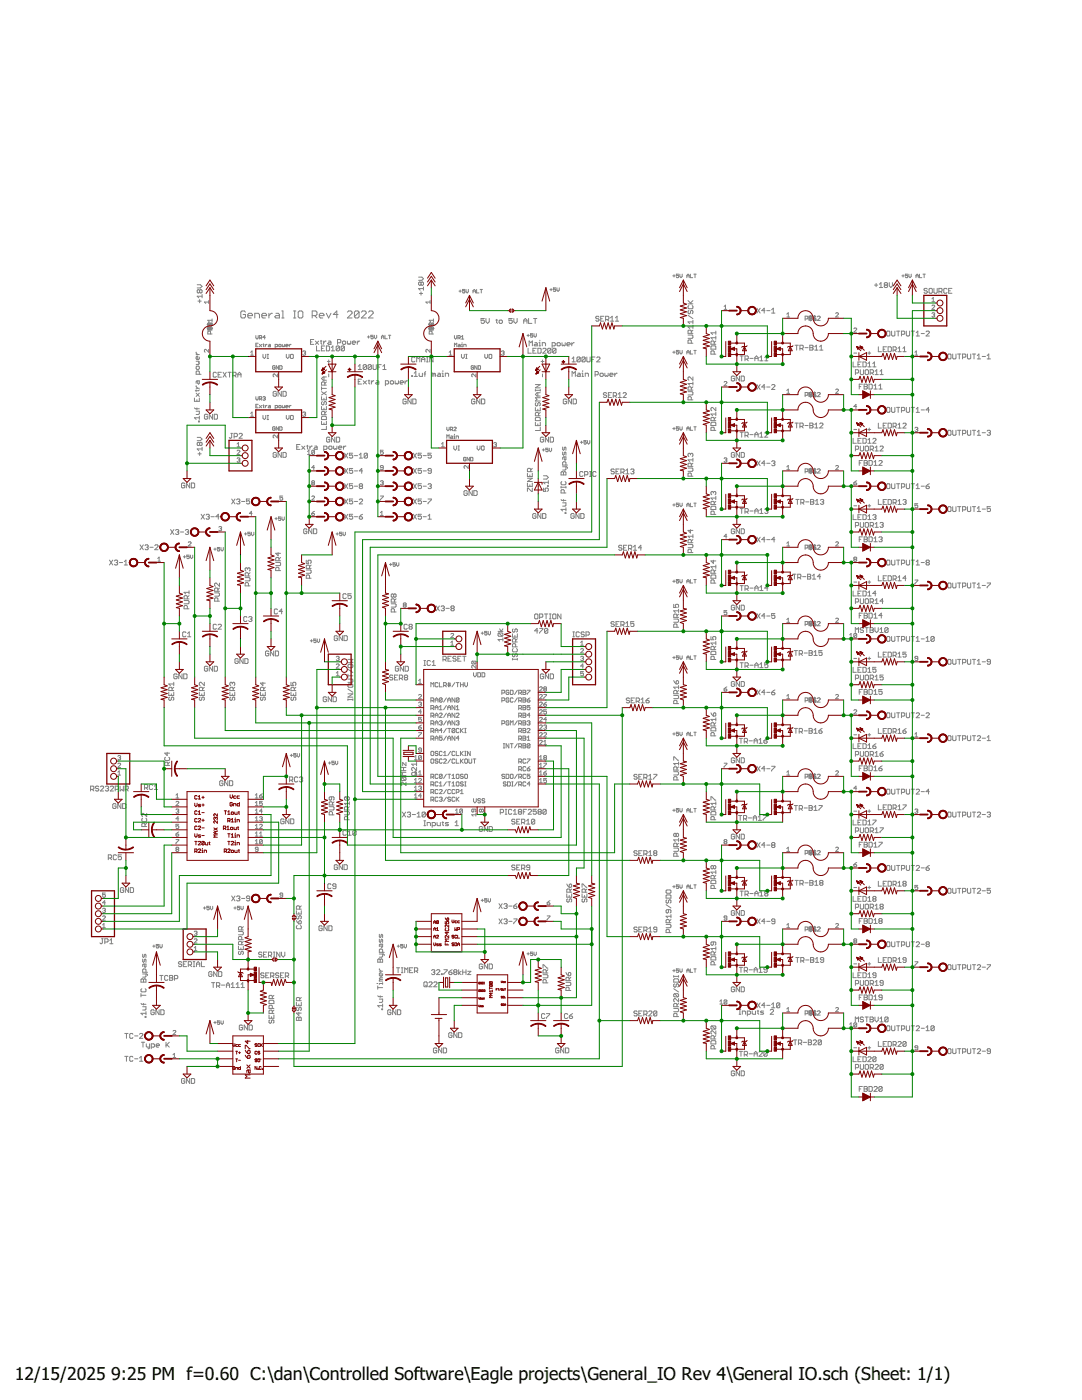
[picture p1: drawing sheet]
<svg xmlns="http://www.w3.org/2000/svg" width="216mm" height="279mm" viewBox="0 0 216 279" stroke-linecap="round" stroke-linejoin="round" font-family="sans-serif">
<defs><g id="words">
<g font-size="3.5">
<text x="3" y="275.4">12/15/2025</text>
<text x="22.2" y="275.4">9:25 PM f=0.60 C:\dan\Controlled Software\Eagle projects\General_IO Rev 4\General IO.sch (Sheet: 1/1)</text>
</g>
</g></defs>
<g fill="none" stroke="#808080" stroke-width=".2">
<path d="M39.3 56.8h.7l.3 .3-.3 .4h-.7M39.8 58v.3M39.8 59.8v.6M39.8 58l.2-.2 .3 .2v.3l-.1 .2-.4-.2M39.8 58l-.1-.2-.4 .2 .2 .5 .3-.2M40.3 59.1h-1l.4 .3M40.3 58.8v.6M41.6 60v.6M83.5 55.3h.7l.3 .3-.3 .3h-.7M83.7 58.6h.6M84 56.5v.3M84 58.3v.6"/>
<path d="M84 56.5l.2-.2 .3 .2v.3l-.2 .1-.3-.1M84 56.5l-.2-.2-.3 .2v.3l.2 .1 .3-.1M84.5 57.6h-1l.3 .3M84.5 57.3v.6M85.8 60v.6M91.6 58.1h.5M91.8 57.9v.4M92.8 57.8h-.5v.3l.2-.1 .3 .1-.2 .4-.3-.2M93 57.8v.4l.2 .3 .3-.3v-.4M94.4 58.5v-.5l.2-.2 .3 .2v.5M94.4 58.1h.5M95.1 57.8v.7h.5"/>
<path d="M95.8 57.8h.5M96 57.8v.7M109.7 57.8h.5M110 57.6v.4M110.9 57.4h-.5v.4l.3-.1 .2 .1-.1 .3-.4-.1M111.1 57.4v.5l.3 .2 .2-.2v-.5M134.2 55.1h.5M134.5 54.8v.5M135.4 54.7h-.4v.4l.2-.2 .2 .2-.1 .3-.3-.1M135.7 54.7v.5l.2 .2 .2-.2v-.5M137.1 55.4v-.5l.2-.2 .2 .2v.5M137.1 55.1h.4"/>
<path d="M137.3 60l.6 .6M137.8 54.7v.7h.4M138.3 60l-.5 .5M138.5 54.7h.4M138.7 54.7v.7M174.5 56.9h.6M174.8 56.6v.6M175.5 56.7l.3-.3v1M175.5 57.4h.6M176.6 56.9h.3M176.6 56.9l-.2 .1 .2 .4h.3l.2-.2-.2-.3M176.6 56.9l-.2-.2 .2-.3 .5 .2-.2 .3"/>
<path d="M177.4 56.4v.6l.4 .4 .3-.4v-.6M180 55.1h.4M180.2 54.8v.5M181.1 54.7h-.4v.4l.2-.2 .2 .2-.1 .3-.3-.1M181.4 54.7v.5l.2 .2 .2-.2v-.5M182.8 55.4v-.5l.2-.2 .2 .2v.5M182.8 55.1h.4M183.5 54.7v.7h.4M184.2 54.7h.4M184.4 54.7v.7M185 57.7l-.1-.1-.5 .1 .2 .3 .4 .2-.1 .3h-.3l-.2-.1M185.4 57.7l.1-.1 .5 .1v.7l-.1 .1h-.4l-.1-.1z"/>
<path d="M185.9 59.6l.3-.2v.8M186.4 57.6v.8l.1 .1h.3l.2-.1v-.8M187.3 58.2h.5l.2-.5-.2-.1h-.5v.9M187.7 58.2l.3 .3M189 57.7l-.2-.1-.5 .1v.7l.2 .1h.3l.2-.1M189.3 58h.3M189.9 57.6h-.6v.9h.6M38.8 79.4v.7h1v-.7M39.1 78.5l.7 .6M39.1 70.3l.4 .5M39.1 77l.4 .5M39.1 77.8v.3"/>
<path d="M39.1 77.5h.7M39.1 72.1h.5l.2 .1-.2 .5h-.5M39.1 70.8h.7M39.3 73.1h.3l.2 .1-.2 .5h-.3l-.2-.1zM39.3 79.8v.3M39.5 76v.5l.1 .2 .2-.2v-.5h-.5l-.2 .5M39.5 60.1h.7M39.8 71.3l-.2 .5h-.3l-.2-.5 .4-.2v.7M39.8 74.7v-.5l-.2-.2h-.3l-.2 .2v.5h1M39.8 78.5l-.7 .6M39.8 77.8l-.2 .2h-.6M41.3 64.8h1.1"/>
<path d="M41.3 65.5h1.1M41.5 65.7l.2 .1 .2-.4 .3-.2 .1 .2-.1 .4M41.5 65.5l.4-.2 .1 .6M41.5 64.8l.1 .2M41.6 65.2l-.1 .2v.5h.8M41.6 64.5l-.1 .1M41.6 69.7v.6l-.5-.6-.3 .2 .1 .4M41.6 60.3h-.8l.3 .3M42 66.7v-.5l-.4-.1-.1 .1v.5h.8M42.3 64.4v.6l-.6-.6-.2 .1v.4l.2 .1 .3-.5 .3 .1M42.3 63.6v.6M42.3 63.9h-.8l.2 .3"/>
<path d="M42.3 64.9l-.1 .1M43.2 74.5l-.2-.2h-.3l-.2 .2v.6l.2 .2 .5-.2M43.5 74.8h.4M44.2 74.3h-.7v1h.7M44.5 74.3l.6 1M45.1 74.3l-.6 1M45.5 74.3h.6M45.8 74.3v1M46.5 75h.4l.2-.2v-.3l-.2-.2h-.4v1M46.8 75l.3 .3M47.5 75.3v-.7l.3-.3 .3 .3v.7M47.5 74.8h.6"/>
<path d="M49 62.3l-.3-.2h-.4l-.3 .2v.9l.3 .3h.4l.3-.3v-.4h-.5M49.4 63h1v-.2l-.3-.3h-.4l-.3 .3v.4l.3 .3h.4M50 70.9h.6M50 70.3l.3-.3v.9M50.8 63.5v-1h.7l.3 .3v.7M51.1 67v.4l.2 .3 .2-.3v-.4M51.1 79.2v.4l.2 .3 .2-.3v-.4M51.1 68.9h.2M51.5 68.5h-.4v.7h.4M51.8 79.6l.4-.1-.1-.3h-.3v.7M51.8 68.7l.4 .5M51.8 67.4l.4-.1-.1-.3h-.3v.7"/>
<path d="M52 79.6l.2 .3M52 67.4l.2 .3M52.2 68.7l-.4 .5M52.2 63h1v-.2l-.2-.3h-.5l-.3 .3v.4l.3 .3h.5M52.5 68.7h.2M52.5 79.3l.3-.1 .1 .1-.1 .2M52.5 70.7v.6l.2 .2 .3-.2v-.6M52.6 68.6l.1 .6M52.7 79.5h.1M52.8 79.5l.1 .1-.1 .3-.3-.1M52.9 68.7v.5M52.9 67.3h-.4l.3-.3v.7"/>
<path d="M53.3 68.7l-.4 .3M53.3 70.7h.3M53.3 71.5h.3M53.4 70.7v.8M53.6 68.7l.4 .2v.3h-.4l-.1-.1 .1-.1h.4M53.7 62.5v1M54.4 62.5h-.3l-.4 .5M54.9 73.1l-.1-.1-.4 .1 .1 .6 .4-.1v-.3h-.2M54.9 69.2h.4l.1-.3-.5-.2v.7M55.1 62.5h.4l.3 .3v.7h-.7l-.3-.3 .3-.2h.7M55.2 78.3l-.2-.2h-.3l-.2 .2v.6l.5 .2 .2-.2v-.3h-.4M55.4 74.6v.6l-.6-.6-.3 .2 .2 .4"/>
<path d="M55.6 73v.7l-.5-.7v.7M55.7 68.7l.4 .2-.1 .3-.4-.1zM55.8 73l.5 .1-.1 .6h-.4zM56.1 78.1v1l-.6-1v1M56.2 62.1h.3v1.4M56.2 63.5h.5M56.3 68.7l.1 .5 .4-.1v-.4M56.5 78.1h.5l.1 .2v.6l-.1 .2h-.5zM57 69h.5l-.1-.3-.4 .2 .1 .3h.3M57.1 70.7v.6l.3 .2 .3-.2v-.6M57.7 68.7v.5M58 70.8l.1-.1 .4 .1v.6l-.1 .1-.4-.1z"/>
<path d="M58.1 68.7l-.4 .3M58.6 62.1h.4M58.6 63.5h.4M58.8 62.1v1.4M59.7 62.1h.5l.2 .2v.9l-.2 .3h-.5l-.2-.3v-.9zM60.4 70.2l.4-.2 .2 .2-.2 .3M60.7 70.5h.1M60.8 70.5l.2 .1-.2 .3-.4-.2M62 68.2h.3M62.3 63h.7l.2-.2v-.5l-.2-.2h-.7v1.4M62.6 67.8h-.6v.9h.6M62.8 63l.4 .5"/>
<path d="M62.9 68.1l.7 .6M63.2 69v1h.6M63.6 68.1l-.7 .6M63.7 63h.9v-.2l-.2-.3h-.5l-.2 .3v.4l.2 .3h.5M63.9 68.1h.3M64.1 67.9v.7l.1 .1M64.1 69.5h.4M64.2 79.2v.6h.9v-.6M64.2 77.2v.7M64.2 78.2l.9 .6M64.2 77.5h.9M64.6 68.1v.6"/>
<path d="M64.6 75.2v.7M64.6 79.5v.3M64.8 69h-.7v1h.7M64.8 76.9v-.5l-.2-.2-.4 .2v.5h.9M65.1 68.1l-.5 .3M65.1 62.5l.5 1 .4-1M65.1 69h.5l.2 .2v.6l-.2 .2h-.5zM65.1 75.2h-.6l-.3 .3 .3 .4h.6M65.1 78.2l-.9 .6M65.1 76.2l-.3 .3M65.3 72.1h.6M65.6 68.1h.3l.1 .1v.5h-.4l-.2-.1 .2-.2h.4"/>
<path d="M65.6 71.8v.6M65.6 74.6v.6M66.1 70h.7M66.1 69.4l.3-.4v1M67.4 68.4h.4l.2-.2v-.3l-.2-.1h-.4v.9M67.5 62.8h-1l.7-.7v1.4M67.7 69.2v.6l-.1 .2h-.4l-.1-.2M67.7 69.2l-.1-.2h-.4l-.1 .2v.6M67.7 69.2l-.6 .6M68.3 68.2l.2-.1h.3l.2 .1v.4l-.2 .1h-.3l-.2-.1zM68.7 69.2l-.1-.2h-.4l-.1 .2v.6M68.7 69.2v.6l-.1 .2h-.4l-.1-.2"/>
<path d="M68.7 69.2l-.6 .6M69.3 62.3l.3-.2h.4l.3 .2v.2l-1 1h1M69.3 68.1v.5l.2 .1 .1-.1 .2 .1 .2-.1v-.5M70.3 68.4h.7l-.2-.3h-.3l-.2 .1v.4l.2 .1h.3M71.3 68.1v.6M71.5 73.7h.6M71.5 76.2h.3M71.5 73.1l.3-.3v.9M71.6 62.3l-.2-.2h-.4l-.3 .2v.9M71.6 62.3v.9l-.2 .3h-.4l-.3-.3M71.6 62.3l-.9 .9M71.8 68.1l-.5 .3"/>
<path d="M72.1 62.3l.2-.2h.5l.3 .2v.2l-1 1h1M72.1 75.7h-.6v.9h.6M72.5 76l.6 .6M73.1 76l-.6 .6M73.1 72.9v.7l-.1 .1-.5-.1M73.1 72.9l-.1-.1h-.4l-.1 .1v.7M73.1 72.9l-.6 .7M73.3 67.2h.5M73.4 76h.4M73.5 62.3l.3-.2h.4l.3 .2v.2l-1 1h1M73.5 67v.5M73.6 75.8v.7l.2 .1"/>
<path d="M74.1 72.9v.7l-.2 .1-.5-.1M74.1 76v.6M74.1 72.9l-.2-.1h-.3l-.2 .1v.7M74.1 72.9l-.7 .7M74.4 72.8v.8l.2 .1 .5-.1v-.8M74.5 66.9h-.5v.3l.4-.1 .1 .4-.1 .1-.4-.1M74.6 76l-.5 .3M74.7 66.9v.5l.2 .2 .3-.2v-.5M75.1 76h.3l.2 .2v.4h-.5l-.2-.1 .2-.2h.5M75.4 73.3h.3M76.1 72.8h-.7v.9M76.1 67.6v-.5l.2-.2 .3 .2v.5"/>
<path d="M76.1 67.2h.5M76.4 73.7h.6M76.4 73.1l.3-.3v.9M76.8 66.9v.7h.5M76.9 76.6h.5l.1-.1-.1-.5h-.5v1M77.5 66.9h.5M77.7 66.9v.7M77.9 76.2l.1-.2h.4l.1 .2v.3l-.5 .1-.1-.1zM78.8 76v.5l.2 .1 .5-.1v-.5M79.8 76.3h.7l-.2-.3h-.3l-.2 .2 .2 .4h.3M80.8 76v.6M81 79.8l-.1-.2h-.3l-.2 .2v.7l.2 .1 .4-.1v-.4h-.3"/>
<path d="M81.3 76l-.5 .3M82 79.6v1l-.6-1v1M82.1 75h.2v.1h-.2zM82.4 79.6h.4l.2 .2v.7l-.2 .1h-.4zM82.7 75.1h.6M82.7 74.5l.3-.4v1M82.8 71.4l-.2-.2h-.3l-.2 .2v.7l.2 .1 .5-.1M83.1 72.2v-1l.4 .4 .3-.4v1M83.6 74.5v.5l.2 .1h.5v-.6M84.1 72.2v-.6l.3-.4 .4 .4v.6M84.1 71.7h.7M84.6 74.6h.3"/>
<path d="M84.9 74.1l-.1 .2v.8M85.1 71.2h.3M85.1 72.2h.3M85.3 71.2v1M85.5 64.8h1.1M85.5 65.5h1.1M85.6 65.7l.3 .1 .2-.4 .3-.2 .1 .2-.1 .4M85.6 65.5l.5-.2 .1 .2v.4M85.6 64.8l.2 .2M85.8 65.2l-.2 .2v.5h.9M85.8 64.5l-.2 .1M85.8 60.3h-.8l.3 .3"/>
<path d="M85.8 69.7v.6l-.5-.6-.3 .2 .1 .4M86.2 66.7v-.5l-.4-.1-.2 .1v.5h.9M86.4 71.2v1l-.7-1v1M86.5 63.6v.6M86.5 64.4v.6l-.6-.6-.3 .1v.4l.3 .1 .3-.5 .3 .1M86.5 63.9h-.9l.3 .3M86.5 64.9l-.1 .1M86.6 74.6l-.3-.1v.6M86.6 74.6l.1-.1 .2 .1v.5M86.6 74.6v.5M87.4 74.5l.5 .1v.5h-.5l-.2-.1 .2-.2h.5M88.2 75.1h.3"/>
<path d="M88.2 74.5h.2v.6M88.4 74v.1M88.9 75.1v-.6h.4l.2 .1v.5M89.6 70.3l.3-.3v.9M89.6 70.9h.6M90.7 67v.4l.2 .3 .2-.3v-.4M90.7 69.2v-.7l.2 .2 .2-.2v.7M91.4 67.4h.3l.1-.3-.4-.1v.7M91.5 68.7l.3 .2v.3h-.3l-.1-.1 .1-.1h.3M91.6 67.4l.2 .3M92.1 68.7h.1v.5M92.1 69.2h.2"/>
<path d="M92.1 67.2l.2-.2v.7M92.1 70.7v.6l.3 .2 .2-.2v-.6M92.1 67.7h.4M92.2 68.4v.1M92.5 69.2v-.5h.4l.1 .5M92.9 70.7h.3M92.9 71.5h.3M93.1 70.7v.8M94.5 73.1l-.1-.1-.4 .1v.5l.4 .1 .1-.4h-.2M94.8 79.8l-.2-.2h-.3l-.2 .2v.7l.2 .1 .5-.1v-.4h-.4M95 74.6v.6l-.6-.6-.3 .2 .2 .4M95.2 73v.7l-.5-.7v.7"/>
<path d="M95.4 73l.5 .1-.1 .6h-.4zM95.8 79.6v1l-.7-1v1M96.1 79.6h.5l.1 .2v.7l-.1 .1h-.5zM96.6 63.6h-.6v.5l.5-.2 .1 .2v.3l-.1 .1h-.3l-.2-.1M96.7 70.7v.6l.3 .2 .3-.2v-.6M97 63.6v.6l.3 .3 .3-.3v-.6M97.6 70.8l.1-.1 .4 .1v.6l-.1 .1-.4-.1zM98.9 63.9h.4M99.1 63.7v.7l.2 .1M99.8 63.9h.3l.1 .2v.3l-.1 .1h-.3l-.2-.1v-.3zM100 70.2l.5-.2 .1 .2-.1 .3M100.3 70.5h.2"/>
<path d="M100.5 70.5l.1 .1-.1 .3-.5-.2M102.2 63.6h-.6v.5l.4-.2 .2 .2v.3l-.2 .1h-.3l-.1-.1M102.5 63.6v.6l.4 .3 .3-.3v-.6M104.5 64.5v-.6l.3-.3 .4 .3v.6M104.5 64.1h.7M105.2 67h.4M105.4 69.5v1h.6M105.4 66.7v.5M105.5 63.6v.9h.6M105.6 69v-.9l.3 .3 .3-.3v.9M106.3 66.6h-.4v.4l.2-.2 .2 .2-.1 .3-.3-.1M106.3 70h.4"/>
<path d="M106.5 63.6h.6M106.6 66.6v.5l.2 .2 .2-.2v-.5M106.7 68.4l.5 .1v.5h-.5l-.1-.1 .1-.2h.5M106.8 63.6v.9M106.8 77.7v.4M106.8 77.9h1M106.8 76.8h1l-1 .6h1M107 69.5h-.7v1h.7M107.3 78.4v.6M107.3 69.5h.5l.2 .2v.6l-.2 .2h-.5zM107.5 68.4h.2v.6M107.5 69h.4"/>
<path d="M107.7 67.9v.2M107.8 77.7v.4M107.8 78.4h-.7l-.3 .3 .3 .3h.7M107.8 79.4h-1l.3 .3-.3 .3h1M108 72.1h.5M108.2 69v-.6h.5l.2 .1v.5M108.2 71.8v.6M108.2 74.6v.6M108.3 69.7l.2-.2 .5 .2v.1l-.7 .7h.7M109.9 69.7l-.1-.2-.5 .2v.6M109.9 69.7v.6l-.1 .2h-.3l-.2-.2M109.9 69.7l-.6 .6"/>
<path d="M110.2 69h.5l.1-.5-.1-.1h-.5v1M110.9 69.7v.6l-.1 .2h-.4l-.1-.2M110.9 69.7l-.1-.2-.5 .2v.6M110.9 69.7l-.6 .6M111.1 68.5l.5-.1 .2 .1v.4l-.5 .1-.2-.1zM112.1 68.4v.5l.2 .1 .5-.1v-.5M113.1 79.8l-.2-.2h-.3l-.2 .2v.7l.2 .1 .5-.1v-.4h-.4M113.1 68.7h.7l-.2-.3-.5 .1v.4l.5 .1M114 79.6v1l-.6-1v1M114.1 68.4v.6M114.2 75.1v-1l.3 .4 .3-.4v1M114.2 72.2h.6"/>
<path d="M114.2 71.6l.3-.4v1M114.4 79.6h.5l.1 .2v.7l-.1 .1h-.5zM114.6 68.4l-.5 .3M115.3 74.5l.5 .1v.5h-.5l-.2-.1 .2-.2h.5M115.8 71.4v.7l-.2 .1-.5-.1M115.8 71.4l-.2-.2h-.3l-.2 .2v.7M115.8 71.4l-.7 .7M116.1 75.1h.3M116.1 74.5h.2v.6M116.3 74v.1M116.8 75.1v-.6h.5l.1 .1v.5M116.8 71.4v.7l-.2 .1-.5-.1"/>
<path d="M116.8 71.4l-.2-.2h-.3l-.2 .2v.7M116.8 71.4l-.7 .7M117.1 71.2v.9l.2 .1 .5-.1v-.9M118.1 71.7h.3M118.7 71.2h-.6v1M118.7 74.8h.5l.2-.2-.2-.5h-.5v1M119.1 71.4l.1-.2h.3l.2 .2v.2l-.6 .6h.6M119.5 63.3l-.1-.2h-.4l-.1 .2 .1 .3h.4l.1 .2-.1 .3h-.4l-.1-.2M119.7 74.6l.5-.1 .2 .1v.4l-.5 .1-.2-.1zM119.9 63.6h.3M120.5 63.1h-.6v1h.6M120.7 74.5v.5l.2 .1 .4-.1v-.5"/>
<path d="M120.8 63.8h.5l.2-.2v-.3l-.2-.2h-.5v1M121.1 78.5l-.2-.1h-.3l-.2 .1 .2 .3h.3l.2 .2-.2 .3h-.3l-.2-.1M121.2 63.8l.3 .3M121.4 78.8h.3M121.7 74.8h.6l-.1-.3-.5 .1v.4l.5 .1M121.8 64.1h.7M121.8 63.4l.4-.3v1M122 78.4h-.6v.9h.6M122.4 79h.5l.1-.2v-.3l-.1-.1h-.5v.9M122.7 74.5v.6M122.7 79l.3 .3M122.8 63.4l.3-.3v1"/>
<path d="M122.8 64.1h.6M123.1 74.5l-.4 .3M123.3 79.3h.7M123.3 78.7l.4-.3v.9M124.3 78.5l.2-.1h.3l.2 .1-.7 .8h.7M134.2 70.3h.5M134.5 70.1v.4M135.4 69.9h-.4v.4l.2-.1 .2 .1-.1 .4-.3-.2M135.7 69.9v.5l.2 .3 .2-.3v-.5M137.1 70.7v-.5l.2-.3 .2 .3v.5M137.1 70.3h.4M137.3 66.9h.8l.2 .1-.2 .5h-.8"/>
<path d="M137.3 78.2h.8l.2 .1-.2 .5h-.8M137.3 62.9l1 .7M137.3 60.6h1M137.5 61l-.2 .1v.4l.2 .1h.6l.2-.1-.2-.5M137.5 62l-.2 .1v.3l.3 .2 .2-.5 .3-.1 .2 .1-.2 .5M137.8 69.9v.8h.4M137.9 68.5v-.5l-.1-.2h-.3l-.2 .2v.5h1M137.9 66.5v-.5l-.1-.1-.5 .1v.5h1M137.9 77.9v-.5l-.1-.2h-.3l-.2 .2v.5h1M137.9 79.8v-.5l-.1-.1-.5 .1v.5h1M138.3 75.2v.7l-.7-.7-.3 .2v.3l.2 .2M138.3 65.2h-1l.3 .4"/>
<path d="M138.3 63.9v.7M138.3 64.9v.7M138.3 76.2v.7M138.3 77.2l-.4 .3M138.3 76.5h-1l.3 .4M138.3 65.9l-.4 .3M138.3 64.2h-1l.3 .4M138.5 69.9h.4M138.7 69.9v.8M142 69h.7l.1 .2v.5h-.9v-.5zM142.5 68.7v-.5l-.2-.1h-.3l-.1 .1v.5h.9M142.5 70.7v-.5l-.2-.2-.4 .2v.5h.9"/>
<path d="M142.8 66.1v.6M142.8 67.1v.6M142.8 68.1l-.3 .3M142.8 67.4h-.9l.3 .3M142.8 66.4h-.9l.3 .3M144.5 61.2l.3-.3v.8M144.5 61.7h.5M144.5 76.3l.1-.2 .4 .2-.5 .7h.5M146.6 75.2l-.2-.1h-.3l-.2 .1v.7l.5 .1 .2-.1v-.4h-.4M147.6 75.1v.9l-.7-.9v.9M147.7 71h.6M147.9 75.1h.5l.1 .1v.7l-.1 .1h-.5z"/>
<path d="M148 71v1M148.7 71.7h.4l.2-.2v-.3l-.2-.2h-.4v1M149 71.7l.3 .3M149.6 71.5h.7M150.6 72v-.6l.3-.4 .4 .4v.6M150.6 71.5h.7M151 61.5l.7 1M151 76.8l.7 .9M151.6 71.4l.3-.4v1M151.6 72h.7M151.7 61.5l-.7 1M151.7 76.8l-.7 .9"/>
<path d="M152.6 72h.6M152.6 71.4l.3-.4v1M152.7 77.2h-.7l.5-.4v.9M152.7 62h-.7l.5-.5v1M153 62h.6M153 77.2h.6M154 62.5h.6M154 76.9l.1-.1 .5 .1v.2l-.6 .6h.6M154 61.8l.3-.3v1M157 63.3h.6M157 62.7l.3-.3v.9M157 77.9l.3-.2v.8"/>
<path d="M157 78.5h.6M158.6 68.9h.7M159 68.9v1M159.6 69.6h.5l.2-.2v-.4l-.2-.1h-.5v1M160 69.6l.3 .3M160.6 69.4h.6M160.7 63.6l.5-.1-.1-.4h-.4v.8M160.7 78.9h.4l.1-.4-.5-.2v.9M161.6 68.9h.5l.1 .1-.1 .4 .1 .3-.1 .2h-.5zM161.6 69.4h.5M161.6 63.1l-.1 .3 .4 .1 .2 .3-.2 .1-.4-.1M161.6 78.3l-.1 .3 .4 .2 .2 .2-.2 .2-.4-.2"/>
<path d="M161.8 62.9v1.2M161.8 78.2v1.1M161.8 78.3l.2 .5-.6 .1M161.8 63.1l.2 .4-.6 .1M162.1 63.2l-.2-.1h-.5v.8M162.1 78.5l-.7-.2v.9M162.3 63.8l.1 .1M162.3 79l.1 .2M162.3 79.2h.6M162.3 78.6l.3-.3v.9M162.3 63.9h.6M162.3 63.4l.3-.3v.8"/>
<path d="M162.5 62.9v1.2M162.5 78.2v1.1M162.6 69.2l.3-.3v1M162.6 69.9h.6M162.8 63.2l-.1-.1-.4 .1 .1 .3 .4 .1-.1 .3M162.8 78.5l-.1-.2-.4 .2 .1 .3 .4 .1-.1 .3M163.1 63.2l.1-.1 .5 .1-.6 .7h.6M163.1 78.5l.1-.2 .5 .2-.6 .7h.6M163.6 69.2l.3-.3v1M163.6 69.9h.6M166.8 62.6l.1-.2 .4 .2-.5 .7h.5M166.8 77.8l.1-.1 .4 .1-.5 .7h.5"/>
<path d="M170.2 72.2v1h.7M170.4 65.6l.1-.1 .4 .1-.5 .7h.5M170.4 70.5h.5M170.7 74.4h.5l.1-.1-.1-.5h-.5v1M171.2 72.7h.3M171.4 77.2h.4M171.7 73.8v.8l.1 .2h.3l.2-.2v-.8M171.9 72.2h-.7v1h.7M172.1 76.7h-.7v.9M172.2 72.2h.5l.1 .2v.7l-.1 .1h-.5zM172.4 76.7h.5l.2 .1-.2 .4 .2 .3-.2 .1h-.5zM172.4 77.2h.5"/>
<path d="M172.8 73.8h.3l.2 .2v.6l-.2 .2h-.3l-.2-.2v-.6zM173.2 70.5h.5M173.2 72.6l.3-.4v1M173.2 73.2h.6M173.4 76.7h.5l.2 .1v.7l-.2 .1h-.5zM173.4 70.2v.5M173.6 74.4h.5l.2-.1v-.3l-.2-.2h-.5v1M173.9 74.4l.4 .4M174.2 73.2h.6M174.2 72.6l.3-.4v1M174.4 77.6h.6M174.4 77l.3-.3v.9"/>
<path d="M174.6 74.8h.7M174.6 74.1l.3-.3v1M175.3 69.2v1h.6M175.4 77.6h.6M175.4 77l.3-.3v.9M175.6 74.1l.3-.3v1M175.6 74.8h.6M176.2 69.7h.4M176.9 69.2h-.7v1h.7M177.1 66.1l.5 .1v.7l-.2 .2h-.3l-.2-.2v-.7zM177.2 69.2h.5l.2 .2v.6l-.2 .2h-.5zM177.9 66.1v.8l.2 .2h.3l.2-.2v-.8"/>
<path d="M178.2 69.9h.5l.1-.2-.1-.5h-.5v1M178.5 69.9l.3 .3M178.9 66.1h.6M179.2 69.5l.3-.3v1M179.2 70.2h.6M179.2 66.1v1M179.9 66.7h.5l.1-.1v-.4l-.1-.1h-.5v1M180.2 69.5l.3-.3v1M180.2 70.2h.6M180.8 66.1v.8l.2 .2h.3l.2-.2v-.8M181.8 66.1h.7M182.2 66.1v1"/>
<path d="M182.6 70.3l.2-.3v.9M182.6 70.9h.5M182.8 66.4l.3-.3v1M182.8 67.1h.7M183.8 66.6h.6M184.8 66.2l.2-.1 .4 .1v.2l-.6 .7h.6M185.9 61l.2-.1 .4 .1-.6 .7h.6M185.9 60.2h.6M185.9 62.6l.5-.2 .1 .2-.1 .2M186.2 62.8h.2M186.4 62.8l.1 .2-.1 .3-.5-.2M189.3 70.7l.5 .1v.7l-.2 .1h-.3l-.2-.1v-.7z"/>
<path d="M190.1 70.7v.8l.2 .1h.3l.2-.1v-.8M191.1 70.7h.6M191.4 70.7v.9M192.1 71.3h.5l.1-.2v-.3l-.1-.1h-.5v.9M193 70.7v.8l.2 .1h.3l.2-.1v-.8M194 70.7h.7M194.4 70.7v.9M195 71.6h.7M195 71l.3-.3v.9M196 71.1h.6M197 71l.3-.3v.9M197 71.6h.6"/>
<path d="M36.9 96.6l-.2-.2h-.3l-.2 .2v.6l.5 .2 .2-.2v-.3h-.4M37.8 96.4v1l-.6-1v1M38.2 96.4h.5l.1 .2v.6l-.1 .2h-.5zM38.8 81.4l.2 .2h.8M39.1 82.1h.7v.4l-.2 .2h-.5M39.3 81.4v.3M39.3 87.3h.7l.3 .3-.3 .3h-.7M39.5 90.6h.7M39.6 84h.2v.2h-.2zM39.8 83.1v.6M39.8 83.4h-1l.3 .3M39.8 88.4v.4"/>
<path d="M39.8 90.3v.6M39.8 88.4l.2-.1 .3 .1v.4l-.1 .1-.4-.1M39.8 88.4l-.1-.1-.4 .1 .2 .5 .3-.1M40.3 89.3v.6M40.3 89.6h-1l.4 .3M41.4 82.8l-.1-.1h-.3l-.2 .1v.7l.5 .2 .1-.2v-.3h-.3M42.4 82.7v1l-.6-1v1M42.8 82.7h.4l.2 .1v.7l-.2 .2h-.4zM46.1 86.5h.3M46.2 99.6l.7 1M46.2 86.5v.8l-.1 .2-.4-.2M46.7 87.1h.5l.2-.1v-.3l-.2-.2h-.5v1"/>
<path d="M46.9 99.6l-.7 1M47.2 99.8l.2-.2h.3l.2 .2-.2 .3M47.3 89.2h.6M47.3 90l.1-.1 .5 .1-.6 .7h.6M47.3 91.5l.4-.1 .2 .1-.2 .3M47.3 88.6l.3-.3v.9M47.6 91.8h.1M47.7 91.8l.2 .1-.2 .3-.4-.1M47.7 86.7l.2-.2h.3l.1 .2v.1l-.6 .7h.6M49.8 99.6h-.6v.5l.3-.2 .3 .2v.3l-.1 .2-.5-.2M50 82.5l.3-.3v.9M50 83.1h.6"/>
<path d="M51.1 81h.2M51.5 80.7h-.4v.7h.4M51.8 80.9l.4 .5M52.2 80.9l-.4 .5M52.5 80.9h.2M52.5 82.9v.6l.2 .2 .3-.2v-.6M52.6 80.8l.1 .6M52.9 80.9v.5M53.3 80.9l-.4 .3M53.3 83.7h.3M53.3 82.9h.3M53.4 82.9v.8"/>
<path d="M53.6 80.9l.4 .1v.4h-.4l-.1-.1 .1-.1h.4M54.9 85.3l-.1-.1-.4 .1v.5l.1 .1 .4-.1v-.3h-.2M54.9 81.4h.4l.1-.4-.5-.1v.7M55.2 90.5l-.2-.2h-.3l-.2 .2v.6l.5 .2 .2-.2v-.3h-.4M55.4 86.8v.6l-.6-.6-.3 .2 .2 .4M55.6 85.2v.7l-.5-.7v.7M55.7 80.9l.4 .1-.1 .4-.4-.1zM55.8 85.2l.5 .1v.5l-.1 .1h-.4zM56.1 90.3v1l-.6-1v1M56.3 80.9l.1 .5 .4-.1v-.4M56.4 99h-.5v.4l.2-.1 .3 .1-.1 .4-.4-.1M56.5 90.3h.5l.1 .2v.6l-.1 .2h-.5z"/>
<path d="M57 81.2h.5l-.1-.3-.4 .1v.3l.4 .1M57.1 82.9v.6l.3 .2 .3-.2v-.6M57.7 80.9v.5M58 83l.1-.1 .4 .1v.6l-.1 .1-.4-.1zM58.1 80.9l-.4 .3M59.2 89.2h.3M59.9 88.7h-.7v1h.7M60.2 89l.6 .7M60.4 82.4l.4-.2 .2 .2-.2 .3M60.7 82.7h.1M60.8 89l-.6 .7M60.8 82.7l.2 .1-.2 .3-.4-.2"/>
<path d="M61.2 89h.3M61.3 88.9v.6l.2 .2M61.4 90.7h.5M61.4 90.1l.2-.2v.8M61.8 89v.7M62.2 99.1l.1-.1 .5 .1-.6 .7h.6M62.3 89l-.5 .3M62.3 96.4l-.1 .1 .1 .3 .5-.2-.2-.2M62.3 96.4l-.1-.2 .1-.3 .5 .2-.2 .3M62.3 96.4h.3M62.8 93.3h-.6l.4-.4v.8M62.8 90l-.5-.1-.1 .7"/>
<path d="M62.8 90v.6l-.2 .1-.4-.1M62.8 90l-.6 .6M62.8 89h.3l.2 .2v.5h-.5l-.1-.2 .1-.2h.5M64.2 81.1v.7h.9v-.7M64.2 83.2l.1-.1h.7l.1 .1v.5h-.9zM64.2 84.1v.6h.9v-.6M64.3 80.1l-.1 .2v.3l.1 .2 .3-.2v-.3l.2-.2 .3 .2-.1 .5M64.6 89.7h.5l.2-.2v-.3l-.2-.2h-.5v1M64.6 81.4v.4M64.6 84.4v.3M64.8 82.8v-.5l-.2-.2h-.3l-.1 .2v.5h.9M65.1 85v.7h-.9"/>
<path d="M65.1 82.1l-.3 .3M65.7 89h.4l.2 .2v.3l-.2 .2h-.4l-.1-.2zM65.8 87.4l-.1-.2h-.4l-.1 .2v.7l.1 .1 .5-.1v-.4h-.3M66.6 89v.5l.1 .2 .2-.2 .2 .2 .1-.2v-.5M66.8 87.2v1l-.7-1v1M67.1 87.2h.5l.2 .2v.7l-.2 .1h-.5zM67.6 89.3h.6l-.1-.3h-.4l-.1 .2 .1 .5h.4M68.5 89v.7M68.7 99.6l.7 1M68.7 93.5l.7 1M68.7 96.5l.7 1M68.7 90.4l.7 1"/>
<path d="M69 89l-.5 .3M69.4 99.6l-.7 1M69.4 93.5l-.7 1M69.4 96.5l-.7 1M69.4 90.4l-.7 1M70.4 90.4h-.7v.5l.4-.1 .3 .1v.4l-.2 .1-.5-.1M70.4 93.5h-.7v.5l.5-.2 .2 .2v.3l-.2 .2-.5-.2M70.4 96.5h-.7v.5l.5-.1 .2 .1v.4l-.2 .1-.5-.1M70.4 99.6h-.7v.5l.4-.2 .3 .2v.3l-.2 .2-.5-.2M70.7 97h.7M70.7 94h.7M70.7 90.9h.7"/>
<path d="M71.7 99.8l.2-.2h.3l.1 .2v.1l-.6 .7h.6M71.7 91.4h.6M71.7 90.8l.3-.4v1M71.9 97l-.2 .2 .2 .3 .4-.1-.1-.4M71.9 97l-.2-.1 .2-.4h.3l.1 .2-.1 .3M71.9 97h.3M72.3 94h-.6l.5-.5v1M73.3 90.6v.7l-.1 .1-.5-.1M73.3 90.6l-.6 .7M73.3 90.6l-.1-.2h-.4l-.1 .2v.7M75.9 99h.6l-.6 .8M75.9 96.1l.4-.2 .2 .2-.2 .3"/>
<path d="M76.2 96.4h.1M76.3 96.4l.2 .1-.2 .3-.4-.2M76.5 89.9h-.6v.4l.3-.2 .3 .2-.2 .4-.4-.1M76.5 93.3h-.4l-.2-.1 .2-.3 .4 .1v.6l-.2 .1-.4-.1M82.5 96.5l.6 1M82.5 90.4l.6 1M82.5 99.6l.6 1M82.5 93.5l.6 1M83.1 96.5l-.6 1M83.1 90.4l-.6 1M83.1 99.6l-.6 1M83.1 93.5l-.6 1"/>
<path d="M84.1 90.4h-.7v.5l.4-.1 .3 .1v.4l-.2 .1-.5-.1M84.1 93.5h-.7v.5l.5-.2 .2 .2v.3l-.2 .2-.5-.2M84.1 96.5h-.7v.5l.5-.1 .2 .1v.4l-.2 .1-.5-.1M84.1 99.6h-.7v.5l.4-.2 .3 .2v.3l-.2 .2-.5-.2M84.4 97h.7M84.4 94h.7M84.4 90.9h.7M85.4 96.7l.2-.2h.3l.2 .2-.2 .3M85.4 99.6h.7l-.7 1M85.7 97h.2M85.9 97l.2 .2-.2 .3-.5-.1M86.1 90.4h-.7v.5l.3-.1 .4 .1v.4l-.2 .1-.5-.1"/>
<path d="M86.1 94h-.5l-.2-.2 .2-.3h.3l.2 .2v.6l-.2 .2-.5-.2M88.1 88.6l.3-.3v.9M88.1 89.2h.6M89.2 85.3v.4l.2 .3 .2-.3v-.4M89.2 87.5v-.7l.2 .2 .2-.2v.7M89.9 85.7h.3l.1-.3-.4-.1v.7M90 87l.3 .1v.4h-.3l-.1-.1 .1-.2h.3M90.1 85.7l.2 .3M90.6 89v.6l.2 .2 .3-.2v-.6M90.6 87h.1v.5M90.6 87.5h.2M90.6 85.4l.1-.1 .3 .1-.4 .6h.4"/>
<path d="M90.7 86.7v.1M91 87.5v-.5h.4l.1 .5M91.4 89.8h.3M91.4 89h.3M91.5 89v.8M93 91.4l-.1-.1-.4 .1v.5l.4 .1 .1-.4h-.3M93.2 98.1l-.1-.2h-.3l-.2 .2v.6l.2 .2h.3l.1-.2v-.3h-.3M93.4 92.9v.6l-.5-.6-.3 .2 .1 .4M93.7 91.3v.7l-.5-.7v.7M93.9 91.3l.5 .1-.1 .6h-.4zM94.2 97.9v1l-.6-1v1M94.6 97.9h.4l.2 .2v.6l-.2 .2h-.4z"/>
<path d="M95.2 89v.6l.3 .2 .3-.2v-.6M96.1 89.1l.1-.1 .4 .1v.6l-.1 .1-.4-.1zM98.5 88.5l.4-.2 .2 .2-.2 .3M98.8 88.8h.1M98.9 88.8l.2 .1-.2 .3-.4-.2M105.2 96.4v.7h1v-.7M105.2 94.5v.6h1v-.6M105.2 95.4h1l-1 .7h1M105.7 94.8v.3M105.7 96.8v.3M105.9 94.1v-.5l-.2-.1h-.3l-.2 .1v.5h1M106.2 97.4v.7l-1-.7v.7"/>
<path d="M106.2 93.5l-.3 .3M106.8 81.3v.7h1v-.7M106.8 84.3v.6h1v-.6M107 80.3l-.2 .2 .2 .5 .3-.2 .2-.5 .3 .2v.3l-.2 .2M107 83.3h.6l.2 .2v.4h-1v-.4zM107.3 81.7v.3M107.3 84.6v.3M107.5 83v-.5l-.2-.2h-.3l-.2 .2v.5h1M107.8 85.3v.6h-1M107.8 82.3l-.3 .3M108.2 89.8h.5M108.4 89.6v.4"/>
<path d="M108.4 97.4v.7h.5l-.1-.4 .1-.3h.3l.2 .2v.3l-.2 .2M108.4 95h.7l.3 .3-.3 .3h-.7M108.5 87.4l-.2-.2h-.3l-.2 .2v.7l.2 .1 .5-.1v-.4h-.3M109.2 96.9h.2v.2h-.2zM109.4 89.5h-.5v.3l.3-.1 .2 .3-.2 .1-.3-.1M109.4 95.9v.7M109.4 96.3h-1l.4 .3M109.5 87.2v1l-.7-1v1M109.6 89.5v.4l.2 .2 .3-.2v-.4M109.8 87.2h.5l.1 .2v.7l-.1 .1h-.5zM112 99.7l.1 .2h.8M112 97.1v.3"/>
<path d="M112 97.2h.9M112.1 94.1l.3 .2 .4-.2 .1 .2v.5h-.9v-.5zM112.1 96.1l-.1 .2 .1 .5h.7l.1-.2v-.3l-.1-.2M112.3 89.2v.5l.1 .2 .4-.7 .1 .2v.5M112.3 90.2v.5l.1 .1 .4-.6 .1 .2v.4M112.3 93.2h.8l.1 .3M112.4 94.3v.5M112.4 99.7v.3M112.6 91.2v.5l.2 .1 .1-.1v-.5h-.5l-.1 .2v.3M112.6 98.4v-.5l-.2-.2h-.3l-.1 .2v.5h.9M112.9 92.8v-.5l-.1-.1h-.4l-.1 .1v.5h.9M112.9 93.2v.4l-.1 .2h-.5"/>
<path d="M112.9 97.1v.3M115.8 88.3h.5M116 88v.5M116.3 94.3l-.1-.2h-.4l-.1 .2v.6l.1 .2 .5-.2M116.6 94.8h.5l.2-.2v-.3l-.2-.2h-.5v1M117 87.9h-.5v.4l.3-.1 .2 .1-.1 .3-.4-.1M117.2 87.9v.5l.3 .2 .2-.2v-.5M117.6 94.1h.4M117.6 95.1h.4M117.8 94.1v1M118.9 94.3l-.1-.2h-.4l-.1 .2v.6l.1 .2 .5-.2M122.6 93.7l-.2-.1-.5 .1 .2 .4 .5 .1-.2 .4h-.3l-.2-.2"/>
<path d="M122.9 94.1h.3M123.5 93.6h-.6v1h.6M123.9 94.2h.5l.1-.1v-.4l-.1-.1h-.5v1M124.2 94.2l.3 .4M124.9 94.6h.6M124.9 93.9l.3-.3v1M125.9 93.7l.4-.1 .2 .1-.2 .4M126.2 94.1h.1M126.3 94.1l.2 .1-.2 .4h-.3l-.1-.2M134.2 85.5h.5M134.5 85.3v.5M135.4 85.2h-.4v.3l.2-.1 .2 .1-.1 .4-.3-.1"/>
<path d="M135.7 85.2v.4l.2 .3 .2-.3v-.4M137.1 85.5h.4M137.1 85.9v-.5l.2-.2 .2 .2v.5M137.3 93.4h.8l.2 .2-.2 .5h-.8M137.8 85.2v.7h.4M137.8 90.6l-.2-.1-.3 .1v.4l.2 .1M137.8 90.6l.1-.1 .4 .1-.2 .5M137.8 90.6v.2M137.9 93.1v-.5l-.1-.2-.5 .2v.5h1M137.9 95v-.4l-.1-.2-.5 .2v.4h1M138.3 91.8h-1l.3 .3M138.3 91.4v.7"/>
<path d="M138.3 92.4l-.4 .4M138.5 85.2h.4M138.7 85.2v.7M141.9 84.4l.1-.1h.7l.1 .1v.5h-.9zM142.3 98.3l-.1-.2-.3 .2v.3l.1 .1M142.3 98.3l.2-.2 .3 .2-.1 .4M142.3 98.3v.1M142.5 83.9v-.4l-.2-.2h-.3l-.1 .2v.4h.9M142.5 85.9v-.5l-.2-.1-.4 .1v.5h.9M142.8 82.6h-.9l.3 .4M142.8 81.3v.7l-.6-.7h-.2l-.1 .2v.3l.1 .2M142.8 82.3v.7"/>
<path d="M142.8 99.1v.6M142.8 83.3l-.3 .3M142.8 99.4h-.9l.3 .3M144.5 91.5l.4-.1 .1 .1-.1 .3M144.8 91.8h.1M144.9 91.8l.1 .1-.1 .3-.4-.1M146.6 90.5l-.2-.2h-.3l-.2 .2v.6l.5 .2 .2-.2v-.3h-.4M147.6 90.3v1l-.7-1v1M147.7 86.3h.6M147.9 90.3h.5l.1 .2v.6l-.1 .2h-.5zM148 86.3v.9M148.7 86.9h.4l.2-.2v-.3l-.2-.1h-.4v.9"/>
<path d="M149 86.9l.3 .3M149.6 86.7h.7M150.6 86.7h.7M150.6 87.2v-.6l.3-.3 .4 .3v.6M151 92l.7 .9M151.6 87.2h.7M151.6 86.6l.3-.3v.9M151.7 92l-.7 .9M152.6 86.4l.1-.1h.4l.1 .1v.2l-.6 .6h.6M152.7 92.5h-.7l.5-.5v.9M153 92.5h.6M154 92.1l.1-.1h.4l.1 .1-.1 .4"/>
<path d="M154.3 92.5h.2M154.5 92.5l.1 .1-.1 .3-.5-.1M157 93.7h.6M157 93.2l.3-.3v.8M158.6 84.4h.7M158.8 99.7h.6M159 84.4v1M159.1 99.7v.9M159.6 85.1h.5l.2-.2v-.3l-.2-.2h-.5v1M160 85.1l.3 .3M160.6 84.9h.6M160.7 94.1h.4l.1-.4-.5-.1v.8"/>
<path d="M161.6 84.4h.5l.1 .2-.1 .3 .1 .3-.1 .2h-.5zM161.6 84.9h.5M161.6 93.6l-.1 .3 .4 .1 .2 .3-.2 .1-.4-.1M161.7 99.7h.5l.2 .1-.2 .4 .2 .3-.2 .1h-.5zM161.8 93.4v1.2M161.8 93.6l.2 .4-.2 .1h-.4M162.1 93.7l-.7-.1v.8M162.3 94.3l.1 .1M162.3 94.4h.6M162.3 93.9l.3-.3v.8M162.5 93.4v1.2M162.6 84.8l.3-.4v1"/>
<path d="M162.6 85.4h.6M162.7 100l.3-.3v.9M162.8 93.7l-.1-.1-.4 .1 .1 .3 .4 .1-.1 .3M163.1 93.7l.1-.1 .5 .1-.6 .7h.6M163.6 84.6l.1-.2h.3l.2 .2-.6 .8h.6M163.7 99.8l.2-.1h.3l.2 .1-.2 .4M166.8 93l.1-.1 .4 .1-.5 .7h.5M170.2 87.5v1h.7M170.4 96.4h.4l.1 .2-.4 .2zM170.4 85.7h.5M170.7 89.7h.5l.1-.5-.1-.2h-.5v1M170.9 81.1h-.5l.4-.4v.9"/>
<path d="M170.9 95.9l-.5 .5M171.2 88h.3M171.4 92.4h.4M171.7 89v.8l.1 .2h.3l.2-.2v-.8M171.9 87.5h-.7v1h.7M172.1 91.9h-.7v1M172.2 87.5h.5l.1 .2v.6l-.1 .2h-.5zM172.4 91.9h.5l.2 .2-.2 .3 .2 .3-.2 .2h-.5zM172.4 92.4h.5M172.6 89.2l.2-.2 .5 .2v.6l-.2 .2h-.3l-.2-.2zM173.2 85.7h.5M173.2 87.8l.3-.3v1"/>
<path d="M173.2 88.5h.6M173.4 91.9h.5l.2 .2v.6l-.2 .2h-.5zM173.4 85.4v.6M173.6 89.7h.5l.2-.2v-.3l-.2-.2h-.5v1M173.9 89.7l.4 .3M174.2 87.7l.1-.2h.3l.2 .2-.6 .8h.6M174.4 92.9h.6M174.4 92.2l.3-.3v1M174.6 89.3l.3-.3v1M174.6 90h.7M175.3 84.5v.9h.6M175.3 99.7v1h.6"/>
<path d="M175.4 92.1l.1-.2 .5 .2v.1l-.6 .7h.6M175.6 89.2l.1-.2 .5 .2v.1l-.6 .7h.6M176.2 84.9h.4M176.9 84.5h-.7v.9h.7M176.9 99.7h-.7v1h.7M177.1 81.3h.3l.2 .2v.6l-.2 .2h-.3l-.2-.2v-.6zM177.1 96.5h.3l.2 .2v.7l-.2 .1-.5-.1v-.7zM177.2 84.5h.5l.2 .1v.7l-.2 .1h-.5zM177.2 99.7h.5l.2 .1v.7l-.2 .2h-.5zM177.9 81.3v.8l.2 .2h.3l.2-.2v-.8M177.9 96.5v.9l.2 .1 .5-.1v-.9M178.2 85.1h.5l.1-.5-.1-.1h-.5v.9"/>
<path d="M178.5 85.1l.3 .3M178.9 81.3h.6M178.9 96.5h.6M179.2 84.8l.3-.3v.9M179.2 85.4h.6M179.2 81.3v1M179.2 96.5v1M179.9 82h.5l.1-.2v-.3l-.1-.2h-.5v1M179.9 97.2h.5l.1-.2v-.3l-.1-.2h-.5v1M180.2 84.6l.1-.1 .5 .1v.2l-.6 .6h.6M180.2 99.8l.5-.1 .1 .1-.1 .4M180.8 81.3v.8l.2 .2h.3l.2-.2v-.8"/>
<path d="M180.8 96.5v.9l.2 .1 .5-.1v-.9M181.8 81.3h.7M181.8 96.5h.7M182.2 81.3v1M182.2 96.5v1M182.6 85.4l.4-.1 .1 .1-.1 .3M182.8 81.6l.3-.3v1M182.8 96.9l.3-.4v1M182.8 82.3h.7M182.8 97.5h.7M182.8 85.7h.2M183 85.7l.1 .1-.1 .3-.4-.1"/>
<path d="M183.8 81.8h.6M183.8 97h.6M184.8 97h.5l.1 .4-.4 .1-.2-.1zM185.4 81.8h-.6l.5-.5v1M185.4 96.5l-.6 .5M189.3 85.9h.3l.2 .1v.7l-.2 .2h-.3l-.2-.2v-.7zM190.1 85.9v.8l.2 .2h.3l.2-.2v-.8M191.1 85.9h.6M191.4 85.9v1M192.1 86.5h.5l.1-.1v-.4l-.1-.1h-.5v1M193 85.9v.8l.2 .2h.3l.2-.2v-.8M194 85.9h.7"/>
<path d="M194.4 85.9v1M195 86.2l.3-.3v1M195 86.9h.7M196 86.4h.6M197 86l.1-.1h.4l.1 .1-.1 .4M197.3 86.4h.2M197.5 86.4l.1 .1-.1 .4h-.4l-.1-.2M21.8 111.8l.7 1M22.5 111.8l-.7 1M22.8 112l.2-.2h.3l.2 .2-.2 .3M23.2 112.3h.1M23.3 112.3l.2 .1-.2 .4-.5-.2"/>
<path d="M23.8 112.3h.7M24.8 112.1l.3-.3v1M24.8 112.8h.6M27.9 108.7l.7 1M28.6 108.7l-.7 1M28.9 108.9l.2-.2h.3l.2 .2-.2 .3M29.3 109.2h.1M29.4 109.2l.2 .2-.2 .3-.5-.1M29.9 109.2h.7M30.9 108.9l.2-.2h.3l.1 .2v.2l-.6 .6h.6M31.5 111.5l.2-.3v.8M31.5 112h.5"/>
<path d="M34 105.7l.7 1M34.7 105.7l-.7 1M35 105.9l.2-.2h.3l.2 .2-.2 .3M35.3 106.2h.2M35.5 106.2l.2 .1-.2 .4-.5-.2M36 106.2h.7M36.6 111.1h.4M36.7 119.8h.8l.2 .2v.3l-.2 .2h-.8M36.8 110.9v.5M37 105.9l.1-.2h.4l.1 .2-.1 .3M37.3 106.2h.2M37.4 119.5v-.5l-.2-.1h-.3l-.2 .1v.5h1"/>
<path d="M37.5 106.2l.1 .1-.1 .4-.5-.2M37.6 108.3l.1-.2 .4 .2-.5 .7h.5M37.7 117.9v.6M37.7 118.9l-.3 .3M37.7 118.2h-1l.4 .3M37.8 110.8h-.5v.3l.2-.1 .3 .1-.2 .4-.3-.1M38 110.8v.5l.2 .2 .3-.2v-.5M40.1 102.6l.7 1M40.8 102.6l-.7 1M41.1 102.8l.2-.2h.3l.2 .2-.2 .3M41.4 103.1h.2M41.6 103.1l.2 .2-.2 .3-.5-.1"/>
<path d="M42.1 103.1h.7M42.7 109.6h.4M42.8 118.3h.8l.2 .2-.2 .5h-.8M42.9 109.4v.4M43.5 118v-.5l-.2-.2h-.3l-.2 .2v.5h1M43.5 120v-.5l-.2-.2h-.3l-.2 .2v.5h1M43.7 105.2l.4-.1 .1 .1-.1 .3M43.7 103.1h-.6l.5-.5v1M43.8 116.4v.6l-.6-.6h-.2l-.2 .1v.4l.2 .1M43.8 117.3l-.3 .4M43.8 109.3h-.4v.3l.2-.1 .2 .1-.1 .4-.3-.2M43.9 105.5h.2"/>
<path d="M44.1 105.5l.1 .1-.1 .3-.4-.1M44.1 109.3v.4l.2 .3 .3-.3v-.4M47.5 100.1h.2M47.7 100.1l.2 .1-.2 .4-.5-.2M48.2 100.1h.7M48.8 106.6h.4M48.9 115.3h.8l.2 .1-.2 .5h-.8M49 106.3v.5M49.4 113.5v.1M49.4 113.5l.2-.2 .3 .2-.2 .5M49.4 113.5l-.1-.2-.4 .2v.3l.2 .2M49.6 115v-.5l-.2-.2h-.3l-.2 .2v.5h1"/>
<path d="M49.6 116.9v-.5l-.2-.1h-.3l-.2 .1v.5h1M49.9 114.3l-.3 .3M49.9 106.2h-.4v.4l.3-.2 .1 .4-.1 .1-.3-.1M50.2 106.2v.5l.2 .2 .3-.2v-.5M50.3 102.5h-.5l.4-.5v.9M54.9 103.5h.4M55 112.2h.8l.2 .2-.2 .5h-.8M55.1 103.3v.4M55.5 110.3v.6l-.5-.5h1M55.7 111.9v-.5l-.2-.1h-.3l-.2 .1v.5h1M55.7 113.9v-.5l-.2-.2h-.3l-.2 .2v.5h1M56 111.3l-.3 .3"/>
<path d="M56 103.2h-.4v.3l.2-.1 .2 .1-.1 .4-.3-.2M56.3 103.2v.4l.2 .3 .2-.3v-.4M61.1 111.8v.6h.5l-.2-.4 .5-.2 .2 .2-.2 .4M61.1 113.7h.8l.2 .2-.2 .5h-.8M61.2 105.7l-.1-.2h-.4l-.1 .2v.6l.1 .2h.4l.1-.2v-.3h-.3M61.8 115.4v-.5l-.2-.2h-.3l-.2 .2v.5h1M61.8 113.4v-.5l-.2-.1h-.3l-.2 .1v.5h1M62.1 112.8l-.3 .3M62.2 102.5h.4l.2 .2-.5 .2zM62.2 105.5v1l-.6-1v1M62.6 105.5h.5l.1 .2v.6l-.1 .2h-.5zM62.8 102l-.6 .5"/>
<path d="M67.1 106.6h.4M67.3 106.3v.5M68.2 106.2h-.4v.4l.3-.2 .1 .4-.1 .1-.3-.1M68.5 106.2v.5l.2 .2 .2-.2v-.5M68.7 102.6l.7 1M69.1 118.7l-.2-.2h-.3l-.2 .2v.6l.2 .2h.3l.2-.2M69.4 102.6l-.7 1M70.1 118.5h-.7v.5l.3-.2 .4 .2v.3l-.2 .2h-.3l-.2-.2M70.4 102.6h-.7v.5l.5-.1 .2 .1v.4l-.2 .1-.5-.1M70.7 100.1h.7M70.7 103.1h.7M71.7 103.1h.5l.1 .4-.4 .1-.2-.1z"/>
<path d="M72.3 102.6l-.6 .5M75.9 102.3l.3-.3v.9M75.9 102.9h.6M77.7 112.6h.5M78 112.4v.5M78.5 118.7l.2-.2 .3 .2v.3l-.1 .2-.4-.2M78.5 118.7l-.1-.2-.3 .2 .1 .5 .3-.2M78.5 118.7v.3M78.9 112.3h-.5v.3l.4-.1 .1 .4-.1 .1-.4-.1M79 119.5l-.3 .3M79.1 112.3v.5l.3 .2 .2-.2v-.5M82.5 102.6l.6 1"/>
<path d="M83.1 102.6l-.6 1M84.1 102.6h-.7v.5l.5-.1 .2 .1v.4l-.2 .1-.5-.1M84.4 100.1h.7M84.4 103.1h.7M85.4 103.6h.7M85.4 103l.3-.4v1M107 102.7l-.2-.2h-.3l-.2 .2v.6l.2 .2h.3l.2-.2v-.3h-.4M107.9 102.5v1l-.6-1v1M108.3 102.5h.5l.1 .2v.6l-.1 .2h-.5zM112.3 100.4h.6v.4l-.1 .2h-.5M112.8 102.3h.1v.2h-.1zM112.9 101.3v.7"/>
<path d="M112.9 101.7h-.9l.3 .3M114.6 102.7l-.2-.2h-.3l-.2 .2v.6l.2 .2h.3l.2-.2v-.3h-.3M115.5 102.5v1l-.6-1v1M115.9 102.5h.5l.1 .2v.6l-.1 .2h-.5zM124.1 109l-.2-.2h-.3l-.2 .4 .2 .1h.3l.2 .3-.2 .2h-.3l-.2-.2M124.4 109.3h.4M125.1 108.8h-.7v1h.7M125.4 109.5h.5l.2-.2v-.3l-.2-.2h-.5v1M125.7 109.5l.4 .3M126.4 109.2l.3-.4v1M126.4 109.8h.6M128 109.3h-.6l.5-.5v1"/>
<path d="M134.2 116h.5M134.2 100.8h.5M134.5 100.5v.5M134.5 115.8v.4M135.4 115.7h-.4v.3l.2-.1 .2 .1-.1 .4-.3-.2M135.4 100.4h-.4v.4l.2-.2 .2 .2-.1 .3-.3-.1M135.7 100.4v.5l.2 .2 .2-.2v-.5M135.7 115.7v.4l.2 .3 .2-.3v-.4M137.1 116.4v-.5l.2-.2 .2 .2v.5M137.1 116h.4M137.1 101.1v-.5l.2-.2 .2 .2v.5M137.1 100.8h.4"/>
<path d="M137.3 108.6h.8l.2 .2-.2 .5h-.8M137.8 100.4v.7h.4M137.8 115.7v.7h.4M137.8 105.7v.7l-.5-.5h1M137.9 110.3v-.5l-.1-.2h-.3l-.2 .2v.5h1M137.9 108.3v-.5l-.1-.1-.5 .1v.5h1M138.3 106.7v.6M138.3 107.7l-.4 .3M138.3 107h-1l.3 .3M138.5 115.7h.4M138.5 100.4h.4M138.7 100.4v.7"/>
<path d="M138.7 115.7v.7M141.9 101.2l.1-.2h.7l.1 .2v.5h-.9zM142 114.7h.7l.1 .2v.5h-.9v-.5zM142.3 111.8v.6l-.4-.4h.9M142.5 100.7v-.5l-.2-.1-.4 .1v.5h.9M142.5 102.7v-.5l-.2-.2h-.3l-.1 .2v.5h.9M142.5 114.4v-.5l-.2-.2h-.3l-.1 .2v.5h.9M142.5 116.4v-.5l-.2-.2h-.3l-.1 .2v.5h.9M142.8 112.8v.6M142.8 100.1l-.3 .3M142.8 113.7l-.3 .4M142.8 113.1h-.9l.3 .3"/>
<path d="M145 107h-.5l.4-.4v.8M146.6 105.7l-.2-.2h-.3l-.2 .2v.6l.2 .2h.3l.2-.2v-.3h-.4M147.6 105.5v1l-.7-1v1M147.7 101.5h.6M147.7 116.9h.6M147.9 105.5h.5l.1 .2v.6l-.1 .2h-.5zM148 101.5v1M148 116.9v1M148.7 102.2h.4l.2-.2v-.3l-.2-.2h-.4v1M148.7 117.5h.4l.2-.1v-.3l-.2-.2h-.4v1M149 102.2l.3 .3M149 117.5l.3 .4"/>
<path d="M149.6 102h.7M149.6 117.4h.7M150.6 102.5v-.7l.3-.3 .4 .3v.7M150.6 117.9v-.7l.3-.3 .4 .3v.7M150.6 102h.7M150.6 117.4h.7M151 107.2l.7 1M151.6 102.5h.7M151.6 101.8l.3-.3v1M151.6 117.2l.3-.3v1M151.6 117.9h.7M151.7 107.2l-.7 1"/>
<path d="M152.6 101.7l.1-.2h.4l.1 .2-.1 .3M152.7 107.7h-.7l.5-.5v1M152.9 102h.2M153 107.7h.6M153.1 102l.1 .2-.1 .3-.5-.2M153.2 117.4h-.6l.5-.5v1M154.6 107.7h-.6l.5-.5v1M157 109h.6M157 108.4l.3-.3v.9M158.2 114.6h.6M158.5 114.6v1M159.2 115.3h.5l.1-.2-.1-.5h-.5v1"/>
<path d="M159.5 115.3l.3 .3M159.8 100.3h.5l.1-.1-.1-.5h-.5v.9M160.1 100.3l.3 .3M160.1 115.1h.7M160.7 109.4h.4l.1-.2-.1-.4h-.4v.8M160.8 100.2h.6M161.1 114.6h.5l.2 .2-.2 .3 .2 .3-.2 .2h-.5zM161.1 115.1h.5M161.6 108.8l-.1 .3 .4 .1 .2 .3-.2 .1-.4-.1M161.7 100.2h.5M161.8 108.7v1.1M161.8 108.8l.2 .4-.2 .2h-.4"/>
<path d="M162.1 108.9l-.2-.1h-.5v.8M162.1 115.6h.7M162.1 114.9l.3-.3v1M162.3 109.5l.1 .1M162.3 109.6h.6M162.3 109.1l.3-.3v.8M162.5 108.7v1.1M162.7 100.6h.7M162.8 108.9l-.1-.1-.4 .1 .1 .3 .4 .2-.1 .2M163.1 108.9l.1-.1 .5 .1-.6 .7h.6M163.7 115.1h-.6l.5-.5v1M164 100.2h.2"/>
<path d="M164.2 100.2l.2 .1-.2 .3h-.3l-.2-.1M166.8 108.3l.1-.2 .4 .2-.5 .7h.5M170.2 102.7v1h.7M170.2 118v.9h.7M170.4 116.2h.5M170.4 100.9h.5M170.5 111.6l-.1-.1 .1-.3 .4 .1-.1 .3M170.5 111.6l-.1 .1 .1 .3 .4-.1-.1-.3M170.5 111.6h.3M170.7 104.9h.5l.1-.5-.1-.1h-.5v.9M171.2 118.4h.3M171.2 103.2h.3"/>
<path d="M171.4 107.6h.4M171.7 104.3v.8l.1 .1h.3l.2-.1v-.8M171.7 119.5v.8l.1 .2 .5-.2v-.8M171.9 102.7h-.7v1h.7M171.9 118h-.7v.9h.7M172.1 107.1h-.7v1M172.2 102.7h.5l.1 .2v.6l-.1 .2h-.5zM172.2 118h.5l.1 .1v.7l-.1 .1h-.5zM172.4 107.1h.5l.2 .2-.2 .3 .2 .3-.2 .2h-.5zM172.4 107.6h.5M172.6 119.7l.2-.2h.3l.2 .2v.6l-.2 .2-.5-.2zM172.6 104.4l.2-.1 .5 .1v.7l-.2 .1h-.3l-.2-.1z"/>
<path d="M173.2 103l.3-.3v1M173.2 118.3l.3-.3v.9M173.2 118.9h.6M173.2 116.2h.5M173.2 103.7h.6M173.2 100.9h.5M173.4 107.1h.5l.2 .2v.6l-.2 .2h-.5zM173.4 100.6v.6M173.4 115.9v.6M173.6 104.9h.5l.2-.1v-.4l-.2-.1h-.5v.9M173.9 104.9l.4 .3M174.2 102.9l.1-.2h.3l.2 .2-.2 .3"/>
<path d="M174.4 107.5l.3-.4v1M174.4 108.1h.6M174.5 103.2h.1M174.6 104.6l.3-.3v.9M174.6 119.8l.3-.3v1M174.6 105.2h.7M174.6 103.2l.2 .2-.2 .3h-.3l-.1-.2M174.8 118.4h-.6l.4-.4v.9M175.3 114.9v1h.6M175.4 107.3l.5-.2 .1 .2-.1 .3M175.6 104.4l.5-.1 .1 .1-.1 .4M175.7 107.6h.2"/>
<path d="M175.9 107.6l.1 .2-.1 .3h-.4l-.1-.2M175.9 104.8h.2M176.1 104.8l.1 .1-.1 .3h-.4l-.1-.1M176.2 100.2h.4M176.2 115.4h.4M176.2 120h-.6l.5-.5v1M176.9 114.9h-.7v1h.7M177.1 111.8h.3l.2 .2v.6l-.2 .2-.5-.2v-.6zM177.2 114.9h.5l.2 .2v.6l-.2 .2h-.5zM177.9 111.8v.8l.2 .2 .5-.2v-.8M178.2 100.3h.5l.1-.5-.1-.1h-.5v1M178.2 115.6h.5l.1-.2-.1-.5h-.5v1"/>
<path d="M178.5 100.3l.3 .4M178.5 115.6l.3 .3M178.9 111.8h.6M179.2 100.7h.6M179.2 100l.3-.3v1M179.2 115.3l.3-.4v1M179.2 115.9h.6M179.2 111.8v1M179.9 112.4h.5l.1-.1v-.3l-.1-.2h-.5v1M180.5 100.2h.2M180.7 100.2l.1 .1-.1 .4h-.4l-.1-.2M180.8 115.4h-.6l.5-.5v1"/>
<path d="M180.8 111.8v.8l.2 .2 .5-.2v-.8M181.8 111.8h.7M182.2 111.8v1M182.6 115.8h.5l-.5 .8M182.8 112.1l.3-.3v1M182.8 112.8h.7M183.1 100.5h-.5v.4l.2-.1 .3 .1-.1 .4-.4-.1M183.8 112.3h.6M185 112.3h.3M185 112.3l-.2-.2 .2-.3h.3l.1 .2-.1 .3M185 112.3l-.2 .1 .2 .4 .4-.2-.1-.3M189.3 101.1h.3l.2 .2v.6l-.2 .2-.5-.2v-.6z"/>
<path d="M189.3 116.4h.3l.2 .1v.7l-.2 .1h-.3l-.2-.1v-.7zM190.1 101.1v.8l.2 .2 .5-.2v-.8M190.1 116.4v.8l.2 .1h.3l.2-.1v-.8M191.1 101.1h.6M191.1 116.4h.6M191.4 101.1v1M191.4 116.4v.9M192.1 101.8h.5l.1-.2v-.3l-.1-.2h-.5v1M192.1 117h.5l.1-.2v-.3l-.1-.1h-.5v.9M193 101.1v.8l.2 .2 .5-.2v-.8M193 116.4v.8l.2 .1h.3l.2-.1v-.8M194 101.1h.7"/>
<path d="M194 116.4h.7M194.4 101.1v1M194.4 116.4v.9M195 101.5l.3-.4v1M195 116.7l.3-.3v.9M195 102.1h.7M195 117.3h.7M196 101.6h.6M196 116.8h.6M197 116.4h.6l-.6 .9M197.6 101.1h-.6v.5l.3-.1 .3 .1v.3l-.1 .2-.5-.2M33.7 138.1v.7h1v-.7"/>
<path d="M33.8 139.1l-.1 .2v.3l.3 .2 .2-.2v-.3l.3-.2 .2 .2v.3l-.2 .2M34.2 138.5v.3M34.3 137.8v-.5l-.1-.1h-.4l-.1 .1v.5h1M34.7 136.5h-1l.3 .3M34.7 136.2v.6M34.7 137.2l-.4 .3M35.3 134.6l-.1-.1-.5 .1v.7l.2 .2h.3l.1-.2v-.3h-.3M36.3 134.5v1l-.6-1v1M36.7 134.5h.4l.2 .1v.7l-.2 .2h-.4zM37.1 126.3l-.2-.2-.5 .2v.6l.2 .2h.3l.2-.2M37.4 121.5v-.5l-.2-.2h-.3l-.2 .2v.5h1M37.4 126.4l.4-.3v1"/>
<path d="M37.4 127.1h.7M39.8 138.1v.7h1v-.7M39.9 139.1l-.1 .2v.3l.3 .2 .2-.5 .3-.2 .2 .2v.3l-.2 .2M40.3 138.5v.3M40.4 137.8v-.5l-.1-.1h-.4l-.1 .1v.5h1M40.8 136.2v.6l-.7-.6h-.2l-.1 .1v.4l.1 .1M40.8 137.2l-.4 .3M41.4 133.1l-.1-.1-.5 .1v.7l.2 .1h.3l.1-.1v-.3h-.3M42.4 133v.9l-.6-.9v.9M42.8 133h.4l.2 .1v.7l-.2 .1h-.4zM43.2 124.7l-.2-.1-.5 .1v.7l.2 .2h.3l.2-.2M43.5 124.7l.2-.1 .5 .1v.2l-.7 .7h.7"/>
<path d="M45.9 138.1v.7h.9v-.7M46 139.1l-.1 .2v.3l.3 .2 .2-.5 .3-.2 .1 .2-.1 .5M46.4 136.3l-.2-.1-.3 .1v.4l.1 .1M46.4 136.3l.1-.1 .3 .1-.1 .5M46.4 136.3v.2M46.4 138.5v.3M46.5 137.8v-.5l-.1-.1h-.4l-.1 .1v.5h.9M46.8 137.2l-.3 .3M47.5 131.6l-.1-.2-.5 .2v.6l.2 .2h.3l.1-.2v-.3h-.3M48.5 131.4v1l-.6-1v1M48.9 131.4h.4l.2 .2v.6l-.2 .2h-.4zM49.3 123.2l-.2-.1-.5 .1v.7l.2 .1h.3l.2-.1"/>
<path d="M49.6 123.2l.5-.1 .2 .1-.2 .3M49.9 123.5h.2M50.1 123.5l.2 .2-.2 .3h-.3l-.2-.1M52 138.1v.7h.9v-.7M52.1 139.1l-.1 .2v.3l.3 .2 .2-.5 .3-.2 .1 .2-.1 .5M52.5 136.2v.6l-.5-.5h.9M52.5 138.5v.3M52.6 137.8v-.5l-.1-.1h-.4l-.1 .1v.5h.9M52.9 137.2l-.3 .3M53.6 130.1l-.1-.2-.5 .2v.6l.1 .2h.4l.1-.2v-.3h-.3M54.6 129.9v1l-.6-1v1M54.9 129.9h.5l.2 .2v.6l-.2 .2h-.5z"/>
<path d="M55.4 121.7l-.2-.2-.5 .2v.6l.2 .2h.3l.2-.2M56.4 122h-.7l.5-.5v1M58.1 136.2v.6h.4l-.1-.5 .1-.1h.4l.1 .1-.1 .5M58.1 138.1v.7h.9v-.7M58.2 139.1l-.1 .2v.3l.3 .2 .1-.5 .4-.2 .1 .2-.1 .5M58.5 138.5v.3M58.7 137.8v-.5l-.2-.1h-.3l-.1 .1v.5h.9M59 137.2l-.3 .3M61.9 127.9h.5M62.1 127.7v.4M63.1 127.5h-.5v.4l.2-.1 .3 .1-.2 .3-.3-.1M63.3 127.5v.5l.2 .2 .3-.2v-.5"/>
<path d="M65.2 139.2l-.2-.1-.5 .1v.7l.2 .1h.3l.2-.1v-.3h-.4M66.1 139.1v.9l-.6-.9v.9M66.5 139.1h.5l.1 .1v.7l-.1 .1h-.5zM67.1 134.3l.3-.3v.9M67.1 131.1l.4-.1 .2 .1-.2 .3M67.1 132.7l.1-.2 .5 .2-.6 .6h.6M67.1 134.9h.6M67.3 127l-.1-.1-.5 .1v.7l.1 .1h.4l.1-.1v-.3h-.3M67.4 131.4h.1M67.5 131.4l.2 .2-.2 .2-.4-.1M68.3 126.9v.9l-.6-.9v.9M68.6 126.9h.6l.1 .1v.7l-.1 .1h-.6z"/>
<path d="M69.4 132.8l.2-.2h.7l.1 .5-.1 .1h-.7l-.2-.1zM69.4 131.6h1l-.3 .3 .3 .3h-1M69.4 134.9h1M69.4 135.5h.9l.1 .2-.1 .5h-.9M69.4 139.6h1M69.4 134.6v.6M69.4 139.5v.3M69.4 138.5h1l-1 .6h1M69.4 137.5l1 .7M69.4 133.6l1 .6M69.6 136.5h.7l.1 .5-.1 .2h-.7l-.2-.2v-.3zM70.4 139.5v.3"/>
<path d="M78.1 120.5h.8l.1 .1v.4l-.1 .2h-.8M78.4 134.9l-.2-.2h-.3l-.2 .4 .5 .1 .2 .4-.2 .1-.5-.1M78.7 120.2v-.5l-.2-.2h-.3l-.1 .2v.5h.9M78.7 122.1v-.5l-.2-.1h-.3l-.1 .1v.5h.9M78.7 135.2h.3M79.4 134.7h-.7v1h.7M79.5 133.1l-.1-.1-.5 .1v.7l.1 .1h.4l.1-.1v-.3h-.3M79.7 135.4h.5l.1-.2v-.3l-.1-.2h-.5v1M80 135.4l.3 .3M80.5 133v.9l-.6-.9v.9M80.6 120.7l-.1-.1 .1-.3 .4 .2-.1 .2M80.6 120.7l-.1 .2 .1 .3 .4-.2-.1-.3"/>
<path d="M80.6 120.7h.3M80.8 135.2l-.1-.1 .1-.4h.4l.1 .2-.1 .3M80.8 135.2l-.1 .2 .1 .3 .5-.1-.1-.4M80.8 133h.5l.2 .1v.7l-.2 .1h-.5zM80.8 135.2h.4M81.3 124.7l-.2-.1-.5 .1v.7l.2 .2h.3l.2-.2M81.8 125.1l-.2 .1 .2 .4h.3l.2-.2-.2-.3M81.8 125.1l-.2-.2 .2-.3 .5 .1-.2 .4M81.8 125.1h.3M83.5 135.8l.3-.2v.8M83.5 136.4h.6M83.5 138.7l.2-.1 .4 .1-.6 .7h.6"/>
<path d="M84.6 132.8h.3M84.6 131.8h.3M84.8 131.8v1M85.9 132l-.2-.2-.5 .2v.6l.2 .2h.3l.2-.2M86 137.1v-.9l.3 .3 .3-.3v.9M86 139.8h.4l.2-.4-.2-.1h-.4v.8M86.2 132.1l.4-.3v1M86.2 132.8h.7M86.3 139.8l.3 .3M86.8 139.7h.6M87 120.9l.7 1M87.4 136.4l-.2-.2-.4 .2v.5l.2 .2 .4-.2"/>
<path d="M87.7 136.2v.9h.5M87.7 120.9l-.7 1M88 121.1l.2-.2h.3l.2 .2-.2 .3M88.2 139.4l-.1 .7-.4-.1M88.2 139.4l-.1-.1-.4 .1v.6M88.2 139.4l-.5 .6M88.3 121.4h.2M88.4 131.6h.5l.1-.1-.1-.5h-.5v1M88.5 121.4l.2 .2-.2 .3h-.3l-.2-.2M88.5 136.8h.4l.2-.1-.2-.5h-.4v.9M88.7 131.6l.3 .4M88.8 136.8l.3 .3"/>
<path d="M89 121.4h.6M89.1 139.3l-.6 .8M89.3 136.5h.6M89.3 136.8h.6M89.3 139.7h.6M89.4 131.5h.3M89.5 136.2v.9M89.8 136.2v.9M90 126.6l.1-.2 .4 .2-.5 .7h.5M90 128.8h.5M90 128.2l.2-.2v.8M90 131h-.6v1h.6"/>
<path d="M90.1 121.4l-.1-.2 .1-.3h.4l.1 .2-.1 .3M90.1 121.4h.4M90.1 121.4l-.1 .2 .1 .3h.4l.1-.2-.1-.3M90.8 139.3v.8l-.6-.8v.8M90.8 136.2l-.6 .9M91 131.1l-.2-.1h-.3l-.1 .3 .1 .2h.3l.2 .3-.2 .2-.4-.2M91 136.2h.6M91.3 136.2v.9M91.4 131.5h.3M91.6 139.4l-.1-.1-.5 .1v.6M91.6 139.4l-.1 .7-.5-.1M91.6 139.4l-.6 .6"/>
<path d="M91.9 136.2v.9M91.9 136.7h.5M92 131h-.6v1h.6M92.3 131h.7M92.4 136.2v.9M92.6 131v1M92.7 136.2v.6l.3 .3 .3-.3v-.6M94.3 132l-.2 .1 .2 .4h.5M94.3 132h.5l.2 .1-.2 .4M94.3 132l.5 .5M94.5 134.3v.5l.3 .3 .2-.3v-.5M95 132.8v.5l-.6-.5-.3 .1 .2 .4"/>
<path d="M95.3 134.3l.6 .1v.6l-.1 .1h-.5zM96 126.4h.5M96.2 134.3l.5 .1v.6l-.1 .1h-.4zM96.2 126.1v.5M97.2 126h-.5v.4l.2-.2 .3 .2-.2 .3-.3-.1M97.4 126v.5l.2 .2 .3-.2v-.5M99.4 126h1M99.5 126.3h.7l.2 .2v.3l-.2 .2M99.5 126.3l-.1 .2 .1 .5h.7M99.5 126.3l.7 .7M99.7 125.5l.3 .5 .4-.5M100.1 139.8h.5l.1-.4-.1-.1h-.5v.8"/>
<path d="M100.1 138.3h.5l.1-.4-.1-.1h-.5v.8M100.4 127.6h-1l.3 .4M100.4 127.3v.7M101.5 137.9l-.1-.1-.4 .1v.6l.4 .1 .1-.4h-.2M101.5 139.4l-.1-.1-.4 .1v.6l.4 .1 .1-.4h-.2M101.8 137.8h.5l.1 .1-.1 .7h-.5zM102.3 126.5v.6h.9v-.6M102.3 131.6h.9M102.3 131.4v.3M102.4 139.4l-.1-.1-.5 .1 .2 .7 .4-.1M102.4 125.5l-.1 .2 .1 .5 .3-.2 .2-.5 .3 .2v.3l-.1 .2M102.4 130.4l-.1 .2 .1 .5 .3-.2 .2-.5 .3 .2v.3l-.1 .2"/>
<path d="M102.4 129.4l-.1 .2 .1 .5h.7l.1-.2v-.3l-.1-.2M102.7 126.8v.3M102.9 129.1v-.5l-.5-.1-.1 .1v.5h.9M102.9 128.1v-.5l-.2-.1h-.3l-.1 .1v.5h.9M103.2 131.4v.3M103.2 139.3l-.5 .8M103.2 137.8l-.5 .8M103.2 127.5l-.3 .3M103.5 138.3h.4l.2-.4-.2-.1h-.4v.8M103.5 139.8h.4l.2-.4-.2-.1h-.4v.8M103.8 139.8l.3 .3M103.8 138.3l.3 .3"/>
<path d="M104.4 139.3h.4l.1 .1-.1 .3 .1 .3-.1 .1h-.4zM104.4 139.7h.4M104.4 137.8h.4l.1 .1-.1 .3 .1 .3-.1 .1h-.4zM104.4 138.2h.4M105.2 139.7h.4l.1 .3-.4 .1zM105.2 137.8h.5l-.5 .8M105.7 139.3l-.5 .4M106.7 122.7l.1-.2h.4l.1 .2v.7l-.1 .1-.5-.1zM107.3 125.9h-.6l.5-.5v1M107.7 137.2l.1-.1 .4 .1-.5 .7h.5M107.7 138.7l.1-.1 .4 .1-.5 .7h.5M107.7 125.4h.6l-.6 1"/>
<path d="M107.7 123.2h.5l.1-.2-.1-.5h-.5v1M108.5 134.6l-.2-.1-.5 .1v.7l.2 .2h.3l.2-.2v-.3h-.3M108.5 138.6h.6l-.6 .8M108.6 137.5l-.1-.1 .1-.3 .5 .1-.2 .3M108.6 137.5l-.1 .1 .1 .3 .5-.1-.2-.3M108.6 137.5h.3M108.6 122.5h.7M109 122.5v1M109.3 125.6l-.2-.2h-.3l-.2 .2v.6M109.3 125.6v.6l-.2 .2-.5-.2M109.3 125.6l-.7 .6M109.5 134.5v1l-.7-1v1"/>
<path d="M109.6 122.5h.4M109.6 123.5h.4M109.8 134.5h.5l.1 .1v.7l-.1 .2h-.5zM109.8 122.5v1M110.3 122.7l.1-.2h.4l.1 .2v.7l-.1 .1-.5-.1zM111.9 122.5v1l-.6-1v1M114.3 127.1h.3M114.3 126.1h.3M114.5 126.1v1M115.6 126.3l-.2-.2-.4 .2v.6l.1 .2h.3l.2-.2M115.9 129.6l.1-.1 .4 .1-.5 .7h.5M115.9 131.1l.4-.1 .1 .1-.1 .3"/>
<path d="M115.9 128.2l.2-.2v.8M115.9 128.8h.5M116.1 131.4h.2M116.3 131.4l.1 .2-.1 .2-.4-.1M116.4 134h-.5v.5l.2-.2 .3 .2-.1 .4-.4-.2M116.4 132.9h-.5l.4-.4v.8M116.6 126.3l-.2-.2-.4 .2 .1 .3 .5 .1-.2 .4h-.3l-.1-.2M116.9 126.7h.5l.2-.1v-.3l-.2-.2h-.5v1M122.6 124.2l-.2-.1h-.3l-.2 .3 .5 .1 .2 .4-.2 .1-.5-.1M122.9 124.5h.3M123.5 124.1h-.6v.9h.6M123.9 124.7h.5l.1-.2v-.3l-.1-.1h-.5v.9"/>
<path d="M124.2 124.7l.3 .3M124.9 124.4l.3-.3v.9M124.9 125h.6M125.6 139.5l-.1-.2h-.4l-.1 .3 .1 .2h.4l.1 .3-.1 .2-.5-.2M125.9 139.8h.4M126.5 124.1h-.6v.4l.3-.1 .3 .1-.2 .5-.4-.1M126.6 139.3h-.7v1h.7M126.9 140h.5l.2-.2v-.3l-.2-.2h-.5v1M127.3 140l.3 .3M127.9 139.6l.3-.3v1M128.9 139.8h.5l.1 .3-.4 .2zM129.5 139.3l-.6 .5"/>
<path d="M134.2 131.2h.5M134.4 138.8h.8l.2 .1v.4l-.2 .1h-.8M134.4 135.8l.5 .7M134.4 120.6v.6h.5l-.2-.4 .5-.2 .2 .2v.3l-.2 .1M134.4 123.5h.8l.2 .2v.3l-.2 .2h-.8M134.5 131v.5M134.9 136l.2-.2 .3 .2v.3l-.2 .2h-.3zM135.1 123.2v-.5l-.2-.1h-.3l-.2 .1v.5h1M135.1 125.2v-.5l-.2-.2h-.3l-.2 .2v.5h1M135.1 138.5v-.5l-.2-.2h-.3l-.2 .2v.5h1M135.4 121.9h-1l.3 .3M135.4 121.6v.6"/>
<path d="M135.4 136.8v.7M135.4 122.6l-.3 .3M135.4 137.8l-.3 .3M135.4 137.1h-1l.3 .4M135.4 130.9h-.4v.3l.2-.1 .2 .1-.1 .4-.3-.1M135.7 130.9v.5l.2 .2 .2-.2v-.5M137.1 131.6v-.5l.2-.2 .2 .2v.5M137.1 131.2h.4M137.8 130.9v.7h.4M138.5 130.9h.4M138.7 130.9v.7M141.9 127v.7h.4l-.1-.3 .1-.4 .5 .2-.1 .5"/>
<path d="M141.9 130.1l.1-.1h.7l.1 .1v.5h-.9zM142.5 129.6v-.4l-.2-.2h-.3l-.1 .2v.4h.9M142.5 131.6v-.5l-.2-.1h-.3l-.1 .1v.5h.9M142.8 128v.7M142.8 129l-.3 .3M142.8 128.3h-.9l.3 .4M144.5 137.5h.4l.1 .3-.4 .1zM145 121.9h-.5v.4l.3-.2 .2 .2-.1 .4-.4-.1M145 137.1l-.5 .4M146.6 120.9l-.2-.1h-.3l-.2 .1v.7l.2 .2h.3l.2-.2v-.3h-.4M146.6 136.2l-.2-.2-.5 .2v.6l.2 .2h.3l.2-.2v-.3h-.4M147.6 120.8v1l-.7-1v1"/>
<path d="M147.6 136v1l-.7-1v1M147.7 132.3h.6M147.9 120.8h.5l.1 .1v.7l-.1 .2h-.5zM147.9 136h.5l.1 .2v.6l-.1 .2h-.5zM148 132.3v.9M148.7 132.9h.4l.2-.1v-.4l-.2-.1h-.4v.9M149 132.9l.3 .3M149.6 132.8h.7M150.6 133.2v-.6l.3-.3 .4 .3v.6M150.6 132.8h.7M151 122.4l.7 1M151 137.7l.7 1"/>
<path d="M151.6 132.6l.3-.3v.9M151.6 133.2h.7M151.7 122.4l-.7 1M151.7 137.7l-.7 1M152.7 138.2h-.7l.5-.5v1M152.7 122.9h-.7l.5-.5v1M153 138.2h.6M153 122.9h.6M153.2 132.3h-.6v.5l.3-.2 .3 .2-.1 .4-.5-.1M154 138.2h.5l.1 .3-.1 .2h-.4l-.1-.2zM154.6 122.4h-.6v.5l.3-.1 .3 .1v.4l-.1 .1h-.4l-.1-.1M154.6 137.7l-.6 .5"/>
<path d="M157 139.4h.6M157 123.7l.3-.3v.8M157 138.9l.3-.3v.8M157 124.2h.6M158.5 129.8h.6M158.8 129.8v1M159.5 130.5h.5l.1-.2v-.3l-.1-.2h-.5v1M159.8 130.5l.3 .3M160.5 130.3h.6M160.7 139.8l.5-.1-.1-.4h-.4v.8M160.7 124.6h.4l.1-.1-.1-.5h-.4v.9M161.4 129.8h.5l.2 .2-.2 .3 .2 .4-.2 .1h-.5z"/>
<path d="M161.4 130.3h.5M161.6 139.3l-.1 .3 .4 .1 .2 .3-.2 .1-.4-.1M161.6 124l-.1 .3 .4 .2 .2 .2-.2 .2-.4-.2M161.8 123.9v1.1M161.8 139.1v1.2M161.8 139.3l.2 .4-.6 .1M161.8 124l.2 .5-.2 .1h-.4M162.1 124.2l-.2-.2h-.5v.9M162.1 139.4l-.2-.1h-.5v.8M162.3 124.7l.1 .2M162.3 140l.1 .1M162.3 124.3l.3-.3v.9"/>
<path d="M162.3 139.6l.3-.3v.8M162.3 124.9h.6M162.4 130.2l.4-.4v1M162.4 130.8h.7M162.5 123.9v1.1M162.5 139.1v1.2M162.8 139.4l-.1-.1-.4 .1 .1 .3 .4 .1-.1 .3M162.8 124.2l-.1-.2-.4 .2 .1 .3 .4 .1-.1 .3M163.1 139.4l.1-.1 .5 .1-.6 .7h.6M163.1 124.2l.1-.2 .5 .2-.6 .7h.6M164 129.8h-.6v.5l.3-.1 .3 .1-.1 .5-.5-.1M166.8 138.7l.1-.1 .4 .1-.5 .7h.5"/>
<path d="M166.8 123.5l.1-.1 .4 .1-.5 .7h.5M169.5 126.7l.3-.3v.9M169.5 127.3h.6M170.2 133.2v1h.7M170.4 131.4h.5M170.7 126.2v-.9l.3 .3 .3-.3v.9M170.7 120.1h.5l.1-.1-.1-.5h-.5v1M170.7 135.4h.5l.1-.2-.1-.5h-.5v1M170.9 126.6l-.5 .5M170.9 126.6l-.1-.2-.4 .2v.5M170.9 126.6v.5l-.1 .2-.4-.2M171.2 133.7h.3"/>
<path d="M171.4 122.9h.4M171.4 138.1h.4M171.7 134.7v.9l.1 .1 .5-.1v-.9M171.9 133.2h-.7v1h.7M172.1 122.4h-.7v1M172.1 137.6h-.7v1M172.2 133.2h.5l.1 .1v.7l-.1 .2h-.5zM172.3 125.4l-.2-.1h-.3l-.2 .3 .5 .2 .2 .3-.2 .1-.5-.1M172.4 137.6h.5l.2 .2-.2 .3 .2 .3-.2 .2h-.5zM172.4 122.4h.5l.2 .1-.2 .4 .2 .3-.2 .2h-.5zM172.4 122.9h.5M172.4 138.1h.5"/>
<path d="M172.6 125.3h.7M172.8 134.7h.3l.2 .2v.7l-.2 .1-.5-.1v-.7zM173 125.3v.9M173.2 131.4h.5M173.2 133.5l.3-.3v1M173.2 134.2h.6M173.4 137.6h.5l.2 .2v.6l-.2 .2h-.5zM173.4 122.4h.5l.2 .1v.7l-.2 .2h-.5zM173.4 131.1v.6M173.6 125.3h.5l.2 .1-.2 .4 .2 .3-.2 .1h-.5zM173.6 125.8h.5M173.6 120.1h.5l.2-.1v-.3l-.2-.2h-.5v1"/>
<path d="M173.6 135.4h.5l.2-.2v-.3l-.2-.2h-.5v1M173.9 120.1l.4 .4M173.9 135.4l.4 .3M174.4 138.6h.6M174.4 122.7l.3-.3v1M174.4 137.9l.3-.3v1M174.4 123.4h.6M174.6 125.3v.6l.3 .3 .3-.3v-.6M174.6 135.1l.3-.4v1M174.6 120.5h.7M174.6 135.7h.7M174.8 133.2h-.6v.5l.3-.2 .3 .2-.2 .5h-.3l-.1-.2"/>
<path d="M175.3 130.2v.9h.6M175.6 125.6l.3-.3v.9M175.6 126.2h.6M176 137.6h-.6v.5l.3-.2 .3 .2v.3l-.1 .2-.5-.2M176 122.9h-.6l.5-.5v1M176.2 134.7h-.6v.5l.3-.1 .3 .1-.1 .5-.5-.1M176.2 130.6h.4M176.9 130.2h-.7v.9h.7M177.1 127h.3l.2 .2v.6l-.2 .2h-.3l-.2-.2v-.6zM177.2 125.4l-.2-.1h-.3l-.1 .1v.7M177.2 125.4v.7l-.2 .1-.4-.1M177.2 130.2h.5l.2 .1v.7l-.2 .1h-.5z"/>
<path d="M177.2 125.4l-.6 .7M177.9 127v.8l.2 .2h.3l.2-.2v-.8M178.2 130.8h.5l.1-.2-.1-.4h-.5v.9M178.5 130.8l.3 .3M178.9 127h.6M179.2 130.5l.3-.3v.9M179.2 131.1h.6M179.2 127v1M179.9 127.7h.5l.1-.2v-.3l-.1-.2h-.5v1M180.8 130.2h-.6v.4l.3-.1 .3 .1-.1 .5-.5-.1M180.8 127v.8l.2 .2h.3l.2-.2v-.8M181.8 127h.7"/>
<path d="M182.2 127v1M182.8 127.3l.3-.3v1M182.8 128h.7M183.1 131.4l-.5-.1 .1-.3 .4 .1v.6l-.1 .1-.4-.1M183.8 127.5h.6M184.8 127.3l.3-.3v1M184.8 128h.6M186.4 127.2l-.2-.2h-.3l-.1 .2v.6M186.4 127.2v.6l-.2 .2h-.3l-.1-.2M186.4 127.2l-.6 .6M189.3 131.6h.3l.2 .2v.6l-.2 .2h-.3l-.2-.2v-.6zM190.1 131.6v.8l.2 .2h.3l.2-.2v-.8"/>
<path d="M191.1 131.6h.6M191.4 131.6v1M192.1 132.2h.5l.1-.1v-.3l-.1-.2h-.5v1M193 131.6v.8l.2 .2h.3l.2-.2v-.8M194 131.6h.7M194.4 131.6v1M195 131.9l.3-.3v1M195 132.6h.7M196 132.1h.6M197.6 132.1h-.5l-.1-.2 .1-.3h.4l.1 .2v.6l-.1 .2h-.4l-.1-.2M18.1 157.5h.5l.1-.1v-.4l-.1-.1h-.5v1M18.4 157.5l.3 .4"/>
<path d="M19.7 157l-.2-.1-.5 .1 .2 .4h.3l.2 .1-.2 .4h-.3l-.2-.2M20 157l.2-.1 .5 .1v.2l-.7 .7h.7M21 157l.5-.1 .2 .1-.2 .4M21.4 157.4h.1M21.5 157.4l.2 .1-.2 .4h-.3l-.2-.2M22 157l.2-.1 .4 .1v.2l-.6 .7h.6M23 157.5h.5l.1-.1v-.4l-.1-.1h-.5v1M23.5 152.5l.2-.2 .4 .2-.6 .7h.6M23.5 150.9l.4-.1 .2 .1-.2 .3M23.5 154.7h.6M23.5 154.1l.3-.3v.9M23.8 151.2h.1"/>
<path d="M23.9 151.2l.2 .2-.2 .2-.4-.1M24 156.9v1l.3-.4 .3 .4v-1M25 157.5h.4l.2-.1-.2-.5h-.4v1M25.3 157.5l.3 .4M28.8 157.2h.5l.2-.1v-.4l-.2-.1h-.5v1M29.1 157.2l.4 .4M30.5 156.7l-.2-.1h-.3l-.2 .1v.7l.2 .2h.3l.2-.2M30.8 157.6h.6M30.8 156.9l.3-.3v1M33 151.1l-.1 .2 .1 .5h.7l.1-.2v-.3l-.1-.2M33.4 150.1v.7l-.5-.5h.9M33.5 152.8v-.5l-.1-.2h-.4l-.1 .2v.5h.9"/>
<path d="M33.8 152.1l-.3 .3M35.1 158.7l.3-.3v.9M35.1 159.3h.6M44.5 156l-.2-.2h-.3l-.2 .2v.6l.2 .2h.3l.2-.2v-.3h-.3M45.5 155.8v1l-.7-1v1M45.8 155.8h.5l.1 .2v.6l-.1 .2h-.5zM50.9 159.3h.6M50.9 158.7l.3-.3v.9M51.8 158.8h.4l.1 .3-.4 .2zM52.3 158.4l-.5 .4M52.3 159.9h-.5v.5l.3-.2 .2 .2-.1 .4-.4-.2M57.8 155.7h.5l.1-.2-.1-.5h-.5v1"/>
<path d="M57.9 150.7h.5M58.1 155.7l.3 .3M58.1 150.5v.5M59.1 150.4h-.5v.3l.2-.1 .3 .1-.1 .4-.4-.1M59.3 150.4v.5l.2 .2 .3-.2v-.5M59.4 155.2l-.2-.2h-.3l-.1 .2v.7l.1 .1h.3l.2-.1M59.7 155.2l.2-.2h.3l.2 .2-.2 .3M60.1 155.5h.1M60.2 155.5l.2 .2-.2 .3h-.3l-.2-.1M65.5 152.3h.5M65.8 152v.5M66.2 159v.5l-.2 .2-.3-.2v-.3l.1-.2h.7l.2 .2-.2 .5"/>
<path d="M66.7 151.9h-.5v.4l.4-.2 .1 .4-.1 .1-.4-.1M66.9 151.9v.5l.3 .2 .2-.2v-.5M68.9 159h.7l.1 .2-.1 .5M68.9 159l-.2 .2v.3l.2 .2h.7M68.9 159l.7 .7M80 153.8h1M80 153.2h1M80.2 155.1h.6l.2 .2v.3l-.2 .2M80.2 155.1l-.2 .2 .2 .5h.6M80.2 155.1l.6 .7M80.5 153.2v.6M81 152.2v.6l-.7-.6v.6"/>
<path d="M81 156.1v.7l-.7-.7h-.1l-.2 .2 .2 .5M81 154.1h-1l.3 .4-.3 .3h1M82.1 154.3l.2-.2h.7l.1 .5-.1 .2h-.7l-.2-.2zM82.7 151.1l.3-.3v.8M82.7 154.1l.3-.3v.9M82.7 155.6l.3-.2v.8M82.7 157.2l.3-.3v.8M82.7 158.7l.3-.3v.9M82.7 151.6h.5M82.7 154.7h.5M82.7 156.2h.5M82.7 157.7h.5"/>
<path d="M82.7 159.3h.5M83.1 153.2v.6l-.6-.6h-.2l-.2 .1v.3l.2 .2M83.1 152.2v.6M83.1 154.1l-.3 .4M83.1 152.5h-1l.4 .3M83.5 140.3l.4-.2 .2 .2-.2 .2M83.5 145.1h.4l.2 .3-.4 .1zM83.5 146.2h.6l-.6 .9M83.5 154.1l.3-.3v.9M83.5 155.5l.2-.1 .4 .1-.6 .7h.6M83.5 157l.4-.1 .2 .1-.2 .3M83.5 154.7h.6"/>
<path d="M83.8 157.3h.1M83.8 140.5h.1M83.9 157.3l.2 .2-.2 .2-.4-.1M83.9 140.5l.2 .2-.2 .3-.4-.2M84.1 143.2h-.6v.4l.3-.1 .3 .1-.2 .4-.4-.1M84.1 149.7h-.4l-.2-.2 .2-.2 .4 .1v.6l-.2 .1-.4-.1M84.1 150.9l-.4-.1-.2 .1v.6M84.1 150.9v.6l-.2 .1-.4-.1M84.1 142.1h-.6l.4-.5v.9M84.1 158.8h-.6l.4-.4v.9M84.1 144.7l-.6 .4M84.1 150.9l-.6 .6"/>
<path d="M86 155.1h.4l.2-.5-.6-.1v.9M86 141.4h.4l.2-.5-.2-.1h-.4v.8M86 142.9h.4l.2-.4-.2-.2h-.4v.9M86 144.4h.4l.2-.4-.2-.2h-.4v.9M86 145.9h.4l.2-.4-.2-.1h-.4v.8M86 147.4h.4l.2-.4-.2-.1h-.4v.8M86 150.1l.1-.2 .5 .2v.5l-.2 .2-.4-.2zM86 151.6l.1-.1 .5 .1v.6l-.2 .1-.4-.1zM86 156.6h.4l.2-.4-.6-.2v.9M86 158.1h.4l.2-.4-.6-.1v.8M86 159.6h.4l.2-.4-.6-.1v.8M86.3 158.1l.3 .3"/>
<path d="M86.3 141.4l.3 .2M86.3 142.9l.3 .3M86.3 144.4l.3 .3M86.3 145.9l.3 .3M86.3 147.4l.3 .3M86.3 155.1l.3 .3M86.3 156.6l.3 .3M86.3 159.6l.3 .3M86.8 147.3h.6M86.8 142.7h.6M86.8 140.1v-.5l.3-.3 .3 .3v.5M86.8 141.6v-.5l.3-.3 .3 .3v.5"/>
<path d="M86.8 143.2v-.6l.3-.3 .3 .3v.6M86.8 144.7v-.6l.3-.3 .3 .3v.6M86.8 146.2v-.6l.3-.2 .3 .2v.6M86.8 147.7v-.5l.3-.3 .3 .3v.5M86.8 141.2h.6M86.8 144.3h.6M86.8 145.8h.6M87.4 151.6l-.4-.1-.2 .2 .4 .2 .2 .3-.2 .1-.4-.1M87.4 150.1l-.4-.2-.2 .3 .4 .2 .2 .2-.2 .2-.4-.2M87.4 154.6l-.2-.1-.4 .1v.6l.2 .2 .4-.2M87.4 156.2l-.2-.2-.4 .2v.5l.2 .2 .4-.2M87.4 157.7l-.2-.1-.4 .1v.6l.2 .1 .4-.1"/>
<path d="M87.4 159.2l-.2-.1-.4 .1v.6l.2 .1 .4-.1M87.7 142.5l.1-.2 .4 .2-.5 .7h.5M87.7 144l.4-.2 .1 .2-.1 .3M87.7 157.7l.1-.1 .4 .1-.5 .7h.5M87.7 159.2l.4-.1 .1 .1-.1 .3M87.7 156.3l.2-.3v.9M87.7 141.6h.5M87.7 141.1l.2-.3v.8M87.7 156.9h.5M87.9 144.3h.2M87.9 159.5h.2M88.1 144.3l.1 .1-.1 .3-.4-.2"/>
<path d="M88.1 159.5l.1 .1-.1 .3-.4-.1M88.2 145.8h-.5l.4-.4v.8M88.2 146.9h-.5v.4l.2-.1 .3 .1-.1 .4-.4-.1M88.2 154.6l-.1 .8-.4-.2M88.2 151.6l-.1-.1-.4 .1v.6l.1 .1 .4-.1M88.2 150.1l-.1-.2-.4 .2v.5l.1 .2 .4-.2M88.2 154.6l-.1-.1-.4 .1v.6M88.2 154.6l-.5 .6M88.5 151.6l.1-.1 .5 .1-.6 .7h.6M88.5 150.8h.6M88.5 150.2l.3-.3v.9M89.1 140.8l-.6 .8"/>
<path d="M89.1 142.3l-.6 .9M89.1 143.8l-.6 .9M89.1 145.4l-.6 .8M89.1 146.9l-.6 .8M89.1 154.5l-.6 .9M89.1 156l-.6 .9M89.1 157.6l-.6 .8M89.1 159.1l-.6 .8M89.3 144.7v-.6l.3-.3 .3 .3v.6M89.3 147.7v-.5l.3-.3 .3 .3v.5M89.3 145.4h.6M89.3 147.3h.6"/>
<path d="M89.3 142.7h.6M89.3 140.1v-.5l.3-.3 .3 .3v.5M89.3 141.6v-.5l.3-.3 .3 .3v.5M89.3 143.2v-.6l.3-.3 .3 .3v.6M89.3 141.2h.6M89.3 144.3h.6M89.3 154.5h.6M89.3 156h.6M89.6 145.4v.8M89.6 154.5v.9M89.6 156v.9M89.9 157.7l-.1-.1-.5 .1v.6l.2 .1 .4-.1"/>
<path d="M89.9 159.2l-.1-.1-.5 .1 .2 .3h.3l.1 .3-.1 .1-.5-.1M89.9 149.9l-.6 .9M89.9 151.5l-.6 .8M90.2 155.4h.6M90.2 154.8l.3-.3v.9M90.2 156.3l.3-.3v.9M90.2 156.9h.6M90.8 140.8v.8l-.6-.8v.8M90.8 142.3v.9l-.6-.9v.9M90.8 143.8v.9l-.6-.9v.9M90.8 145.5l-.5-.1-.1 .1v.6M90.8 146.9v.8l-.6-.8v.8"/>
<path d="M90.8 150.1l-.2-.2-.4 .2v.5l.1 .2 .5-.2M90.8 151.6l-.2-.1-.4 .1v.6l.1 .1 .5-.1M90.8 157.7l-.2-.1-.4 .1v.6l.1 .1 .5-.1M90.8 159.2l-.2-.1-.4 .1v.6l.1 .1 .5-.1M90.8 145.5v.6l-.2 .1-.4-.1M90.8 145.5l-.6 .6M91 149.9v.9h.6M91 151.5v.8h.6M91 154.6l.2-.1 .4 .1-.1 .8-.5-.2zM91 156.2l.2-.2 .4 .2v.5l-.1 .2-.5-.2zM91 158.1l.6-.1-.1-.4h-.5v.8M91 159.1v.8"/>
<path d="M91 141.6h.6M91 141.1l.3-.3v.8M91 142.5l.2-.2 .4 .2-.6 .7h.6M91 144l.5-.2 .1 .2-.1 .3M91.2 159.5l.4 .4M91.3 144.3h.2M91.5 144.3l.1 .1-.1 .3-.5-.2M91.6 145.5l-.1-.1-.5 .1v.6l.2 .1 .4-.1M91.6 147.3h-.6l.5-.4v.8M91.6 159.1l-.6 .5M91.9 157.8l.3-.2v.8M91.9 145.4v.8"/>
<path d="M91.9 149.9v.9M91.9 151.5v.8M91.9 158.4h.5M92 145.8l.4 .4M92 151.9l.4 .4M92 150.4l.4 .4M92.4 154.6l-.1-.1-.4 .1 .1 .3 .4 .2-.1 .3-.4-.2M92.4 156.2l-.1-.2-.4 .2 .1 .3 .4 .1-.1 .3-.4-.2M92.4 145.4l-.5 .5M92.4 149.9l-.5 .6M92.4 151.5l-.5 .5M92.7 145.4h.3"/>
<path d="M92.7 154.6l.2-.1 .4 .1v.6l-.2 .2-.4-.2zM92.7 146.2h.3M92.7 149.9h.3M92.7 150.8h.3M92.7 156h.3M92.7 156.9h.3M92.9 151.5l.4 .1v.6l-.2 .1-.4-.1zM92.9 145.4v.8M92.9 149.9v.9M92.9 156v.9M93.6 151.5v.7l.1 .1 .4-.1v-.7M93.8 149.9v.9l-.5-.9v.9"/>
<path d="M94.4 151.5h.6M94.5 159.4v.6l.3 .2 .2-.2v-.6M94.7 151.5v.8M95.9 159.5l-.4-.1-.2 .3 .5 .1 .1 .3-.1 .1-.5-.1M96.7 159.5l-.4-.1-.1 .3 .4 .1 .1 .3-.1 .1-.4-.1M100.1 144.4h.5l.1-.4-.1-.2h-.5v.9M100.4 149.3h.3M100.4 148.4h.3M100.6 148.4v.9M100.7 154.6l-.1-.1-.5 .1 .2 .3 .4 .2-.1 .3-.5-.2M101 154.5l.5 .1-.1 .8h-.4zM101 156.2l-.2-.2-.4 .2 .2 .3 .4 .1-.2 .3-.4-.2"/>
<path d="M101.3 156l.5 .2v.5l-.1 .2h-.4zM101.5 144l-.1-.2-.4 .2v.5l.4 .2 .1-.4h-.2M101.5 148.4v.9l-.5-.9v.9M101.8 144.7v-.9l.3 .3 .3-.3v.9M101.8 148.4h.6M102 154.5l.4 .1-.1 .8-.5-.2v-.6zM102.1 156h.3M102.1 156.9h.3M102.1 148.4v.9M102.3 156v.9M103.2 156l-.5 .9M103.2 154.5l-.5 .9"/>
<path d="M103.2 148.4l-.5 .9M103.2 143.8l-.5 .9M103.5 141.4h.4l.2-.5-.2-.1h-.4v.8M103.5 142.9h.4l.2-.4-.2-.2h-.4v.9M103.5 144.4h.4l.2-.4-.2-.2h-.4v.9M103.5 145.9h.4l.2-.4-.2-.1h-.4v.8M103.5 147.4h.4l.2-.4-.2-.1h-.4v.8M103.5 149h.4l.2-.4-.2-.2h-.4v.9M103.5 152h.4l.2-.4-.2-.1h-.4v.8M103.5 153.5h.4l.2-.4-.2-.1h-.4v.8M103.5 155.1h.4l.2-.5-.6-.1v.9M103.5 156.6h.4l.2-.4-.6-.2v.9"/>
<path d="M103.8 156.6l.3 .3M103.8 155.1l.3 .3M103.8 153.5l.3 .3M103.8 152l.3 .3M103.8 149l.3 .3M103.8 147.4l.3 .3M103.8 145.9l.3 .3M103.8 144.4l.3 .3M103.8 142.9l.3 .3M103.8 141.4l.3 .2M104.4 145.4h.4l.1 .1-.1 .3 .1 .3-.1 .1h-.4zM104.4 147.3h.4"/>
<path d="M104.4 142.7h.4M104.4 140.8h.4l.1 .1-.1 .3 .1 .3-.1 .1h-.4zM104.4 141.2h.4M104.4 142.3h.4l.1 .2-.1 .2 .1 .3-.1 .2h-.4zM104.4 143.8h.4l.1 .2-.1 .3 .1 .2-.1 .2h-.4zM104.4 144.3h.4M104.4 145.8h.4M104.4 146.9h.4l.1 .1-.1 .3 .1 .3-.1 .1h-.4zM104.4 148.4h.4l.1 .2-.1 .2 .1 .3-.1 .2h-.4zM104.4 148.8h.4M104.9 151.6l-.1-.1-.4 .1v.6l.1 .1 .4-.1M104.9 154.6l-.1-.1-.4 .1v.6l.1 .2 .4-.2"/>
<path d="M104.9 156.2l-.1-.2-.4 .2v.5l.1 .2 .4-.2M104.9 153.1l-.1-.1-.4 .1v.6l.1 .1 .4-.1M105.2 147.2l.3-.3v.8M105.2 145.5l.1-.1 .4 .1-.5 .7h.5M105.2 144l.4-.2 .1 .2-.1 .3M105.2 147.7h.5M105.2 151.5h.5l-.5 .8M105.2 153.4h.4l.1 .3-.4 .1zM105.5 144.3h.1M105.6 144.3l.1 .1-.1 .3-.4-.2M105.7 154.5h-.5v.4l.3-.1 .2 .1-.1 .5-.4-.2M105.7 142.7h-.5l.4-.4v.9"/>
<path d="M105.7 140.8h-.5v.4l.3-.1 .2 .1-.1 .4-.4-.1M105.7 148.6l-.1 .7-.4-.2M105.7 156.5h-.5l.4-.5v.9M105.7 148.6l-.4-.2-.1 .2v.5M105.7 153l-.5 .4M105.7 148.6l-.5 .5M107.7 143.3l.1-.1 .4 .1-.5 .7h.5M107.7 153.2h.5M107.7 140.3l.1-.2 .4 .2-.5 .7h.5M107.7 141.8l.1-.2 .4 .2-.5 .7h.5M107.7 144.8l.1-.1 .4 .1-.5 .7h.5M107.7 146.4l.1-.2 .4 .2-.5 .7h.5"/>
<path d="M107.7 147.9l.1-.2 .4 .2-.5 .7h.5M107.7 151.1l.2-.3v.8M107.7 152.6l.2-.3v.9M107.7 154.1l.2-.3v.9M107.7 155.6l.2-.2v.8M107.7 151.6h.5M107.7 154.7h.5M107.7 156.2h.5M108.5 140.5h.4l.2 .3-.5 .2zM108.5 152.3h.6l-.6 .9M108.5 154.3h.4l.2 .2-.5 .2zM108.5 148l.3-.3v.9"/>
<path d="M108.5 146.4l.1-.2 .5 .2-.6 .7h.6M108.5 144.8l.4-.1 .2 .1-.2 .3M108.5 148.6h.6M108.6 151.2l-.1-.1 .1-.3 .5 .1-.2 .3M108.6 151.2l-.1 .2 .1 .2 .5-.1-.2-.3M108.6 151.2h.3M108.8 145.1h.1M108.9 145.1l.2 .2-.2 .2-.4-.1M109.1 141.6h-.6v.5l.3-.2 .3 .2-.2 .4-.4-.2M109.1 155.4h-.6v.4l.3-.2 .3 .2-.2 .4-.4-.1M109.1 143.6h-.6l.4-.4v.8M109.1 153.8l-.6 .5"/>
<path d="M109.1 140.1l-.6 .4M127.1 154.7l-.1-.2h-.3l-.2 .2 .2 .3h.3l.1 .2-.1 .3h-.3l-.2-.2M127.5 155h.3M127.9 140.3h.7M128.1 154.5h-.6v1h.6M128.5 155.2h.4l.2-.2v-.3l-.2-.2h-.4v1M128.8 155.2l.3 .3M129.4 155.5h.7M129.4 154.9l.4-.4v1M130.4 154.5h.7l-.7 1M134.2 146.5h.5M134.4 151.7v-.6l1 .6"/>
<path d="M134.4 154h.8l.2 .2v.3l-.2 .2h-.8M134.5 146.2v.5M135.1 140.4v-.5l-.2-.1h-.3l-.2 .1v.5h1M135.1 155.7v-.5l-.2-.2-.5 .2v.5h1M135.1 153.7v-.5l-.2-.2h-.3l-.2 .2v.5h1M135.4 152.1v.6M135.4 153l-.3 .4M135.4 152.4h-1l.3 .3M135.4 146.1h-.4v.4l.2-.1 .2 .1-.1 .3-.3-.1M135.7 146.1v.5l.2 .2 .2-.2v-.5M137.1 146.8v-.4l.2-.3 .2 .3v.4M137.1 146.5h.4"/>
<path d="M137.8 146.1v.7h.4M138.5 146.1h.4M138.7 146.1v.7M141.9 145.4l.1-.2h.7l.1 .2v.5h-.9zM141.9 159.7v-.7l.9 .7M141.9 142.3l.4 .6M142.3 142.4l.2-.1 .3 .1-.1 .5h-.4zM142.5 144.9v-.5l-.2-.2h-.3l-.1 .2v.5h.9M142.5 146.9v-.5l-.2-.2h-.3l-.1 .2v.5h.9M142.8 143.3v.6M142.8 144.2l-.3 .4M142.8 143.6h-.9l.3 .3"/>
<path d="M144.5 152.3h.5l-.5 .9M146.6 151.4l-.2-.2h-.3l-.2 .2v.7l.2 .1h.3l.2-.1v-.4h-.4M147.5 147.4h.7M147.6 151.2v1l-.7-1v1M147.8 147.4v.9M147.9 151.2h.5l.1 .2v.7l-.1 .1h-.5zM148.5 148h.5l.2-.2v-.3l-.2-.1h-.5v.9M148.8 148l.4 .3M149.5 147.8h.6M150.5 148.3v-.6l.3-.3 .3 .3v.6M150.5 147.8h.6M151 152.9l.7 1"/>
<path d="M151.4 147.7l.4-.3v.9M151.4 148.3h.7M151.7 152.9l-.7 1M152.4 147.8h.5l.2 .4-.2 .1h-.3l-.2-.1zM152.7 153.4h-.7l.5-.5v1M153 153.4h.6M153.1 147.4l-.7 .4M154 152.9h.6l-.6 1M157 154.7h.6M157 154.1l.3-.3v.9M158.5 145.4h.6M158.8 145.4v.9"/>
<path d="M159.5 146h.5l.1-.1v-.4l-.1-.1h-.5v.9M159.8 146l.3 .3M160.5 145.9h.6M160.7 155.1h.4l.1-.5-.5-.1v.9M161.4 145.4h.5l.2 .1-.2 .4 .2 .3-.2 .1h-.5zM161.4 145.9h.5M161.6 154.5l-.1 .3 .4 .1 .2 .3-.2 .2-.4-.2M161.8 154.4v1.1M161.8 154.5l.2 .4-.6 .2M162.1 154.6l-.7-.1v.9M162.3 155.2l.1 .2M162.3 140.1h.6"/>
<path d="M162.3 155.4h.6M162.3 154.8l.3-.3v.9M162.4 146.3h.7M162.4 145.7l.4-.3v.9M162.5 154.4v1.1M162.8 154.6l-.1-.1-.4 .1 .1 .3 .4 .2-.1 .3M163.1 154.6l.1-.1 .5 .1-.6 .8h.6M163.4 145.9h.5l.1 .3-.4 .1zM164 145.4l-.6 .5M166.8 154l.1-.2 .4 .2-.5 .7h.5M170.2 148.4v1h.7M170.4 141.8l.1-.2 .4 .2-.5 .7h.5"/>
<path d="M170.4 146.6h.5M170.7 150.6h.5l.1-.1-.1-.5h-.5v.9M170.9 157.3h-.5l.4-.4v.8M171.2 148.9h.3M171.4 153.3h.4M171.7 150v.8l.1 .1h.3l.2-.1v-.8M171.9 148.4h-.7v1h.7M172.1 152.8h-.7v1M172.2 148.4h.5l.1 .2v.6l-.1 .2h-.5zM172.4 152.8h.5l.2 .2-.2 .3 .2 .3-.2 .2h-.5zM172.4 153.3h.5M172.8 150h.3l.2 .1v.7l-.2 .1h-.3l-.2-.1v-.7z"/>
<path d="M173.2 148.8l.3-.4v1M173.2 149.4h.6M173.2 146.6h.5M173.4 152.8h.5l.2 .2v.6l-.2 .2h-.5zM173.4 146.4v.5M173.6 150.6h.5l.2-.1v-.4l-.2-.1h-.5v.9M173.9 150.6l.4 .3M174.2 148.9h.4l.2 .3-.5 .2zM174.4 153.8h.6M174.4 153.2l.3-.4v1M174.6 150.3l.3-.3v.9M174.6 150.9h.7"/>
<path d="M174.8 148.4l-.6 .5M175.3 145.4v1h.6M175.4 153.3h.5l.1 .3-.1 .2h-.4l-.1-.2zM175.6 150.5h.5l.1 .3-.1 .1h-.4zM176 152.8l-.6 .5M176.2 145.9h.4M176.2 150l-.6 .5M176.9 145.4h-.7v1h.7M177.1 142.3l.5 .1v.7l-.2 .1h-.3l-.2-.1v-.7zM177.1 157.5l.5 .1v.7l-.2 .2h-.3l-.2-.2v-.7zM177.2 145.4h.5l.2 .2v.6l-.2 .2h-.5zM177.9 157.5v.8l.2 .2h.3l.2-.2v-.8"/>
<path d="M177.9 142.3v.8l.2 .1h.3l.2-.1v-.8M178.2 146h.5l.1-.1-.1-.5h-.5v1M178.5 146l.3 .4M178.9 142.3h.6M178.9 157.5h.6M179.2 146.4h.6M179.2 145.7l.3-.3v1M179.2 142.3v.9M179.2 157.5v1M179.9 142.9h.5l.1-.2v-.3l-.1-.1h-.5v.9M179.9 158.1h.5l.1-.1v-.4l-.1-.1h-.5v1M180.2 145.9h.5l.1 .3-.1 .2h-.4z"/>
<path d="M180.8 145.4l-.6 .5M180.8 157.5v.8l.2 .2h.3l.2-.2v-.8M180.8 142.3v.8l.2 .1h.3l.2-.1v-.8M181.8 142.3h.7M181.8 157.5h.7M182.2 142.3v.9M182.2 157.5v1M182.6 146.5l.2-.3v.9M182.6 147.1h.5M182.8 142.4l.2-.1 .5 .1v.2l-.7 .6h.7M182.8 157.6l.2-.1 .5 .1v.2l-.7 .7h.7M183.8 142.7h.6"/>
<path d="M183.8 158h.6M184.8 142.4l.2-.1 .4 .1v.2l-.6 .6h.6M185.4 158h-.6l.5-.5v1M189.3 146.8l.5 .2v.6l-.2 .2h-.3l-.2-.2v-.6zM190.1 146.8v.8l.2 .2h.3l.2-.2v-.8M191.1 146.8h.6M191.4 146.8v1M192.1 147.5h.5l.1-.2v-.3l-.1-.2h-.5v1M193 146.8v.8l.2 .2h.3l.2-.2v-.8M194 146.8h.7M194.4 146.8v1M195 147l.2-.2 .5 .2v.2l-.7 .6h.7"/>
<path d="M196 147.3h.6M197 147.8h.6M197 147.2l.3-.4v1M21 178.2h-.5v.4l.2-.1 .3 .1-.1 .5-.4-.2M21.6 171.2h.5l.2-.1v-.3l-.2-.2h-.5v1M21.9 171.2l.4 .4M23.2 160.5l-.2-.1h-.3l-.2 .1v.7l.2 .2 .5-.2v-.3h-.4M23.2 170.8l-.1-.2-.5 .2v.6l.2 .2h.3l.1-.2M24.1 160.4v1l-.6-1v1M24.2 170.6h-.6v.5l.3-.2 .3 .2v.3l-.1 .2h-.4l-.1-.2M24.5 160.4h.5l.1 .1v.7l-.1 .2h-.5zM24.7 177.3l-.2-.2h-.3l-.2 .2v.7l.2 .1 .5-.1v-.4h-.3"/>
<path d="M25.7 177.1v1l-.7-1v1M26 177.1h.5l.1 .2v.7l-.1 .1h-.5zM28.4 163.3l-.1 .2 .1 .5h.7l.2-.2v-.3l-.2-.2M28.9 165v-.5l-.1-.2h-.4l-.1 .2v.5h1M29.3 162.3v.7l-.7-.7h-.2l-.1 .2 .1 .5M29.3 164.3l-.4 .3M35.1 166.5h.4l.2 .2-.5 .2zM35.1 167.6h.6l-.6 .8M35.1 160.1l.1-.2 .5 .2-.6 .7h.6M35.1 161.6l.4-.1 .2 .1-.2 .3M35.2 169.5l-.1-.1 .1-.3 .5 .1-.2 .3M35.2 169.5l-.1 .1 .1 .3 .5-.1-.2-.3"/>
<path d="M35.2 169.5h.3M35.4 161.9h.1M35.5 161.9l.2 .1-.2 .3-.4-.1M35.7 164.5h-.6v.4l.3-.1 .3 .1-.2 .5-.4-.2M35.7 163.4h-.6l.4-.4v.8M35.7 166l-.6 .5M46.2 178.8l.7 1M46.9 178.8l-.7 1M47.2 179l.2-.2h.3l.2 .2-.2 .3M47.5 179.3h.2M47.7 179.3l.2 .2-.2 .3-.5-.2M48.2 179.3h.7"/>
<path d="M49.8 179.3h-.5l-.1-.1 .1-.4h.4l.1 .2v.6l-.1 .2-.5-.2M50.9 163.8h.6M50.9 160.8h.6M50.9 162.3h.6M50.9 168.4h.6M50.9 165.4h.6M50.9 166.9h.6M50.9 167.8l.3-.2v.8M50.9 160.2l.3-.3v.9M50.9 161.7l.3-.2v.8M50.9 163.3l.3-.3v.8M50.9 164.8l.3-.3v.9"/>
<path d="M50.9 166.3l.3-.3v.9M51.5 169.5h-.4l-.2-.1 .2-.3 .4 .1v.6l-.1 .1-.5-.1M51.8 164.7l.1-.2 .4 .2-.5 .7h.5M51.8 163.1l.4-.1 .1 .1-.1 .3M51.8 166.9h.5M51.8 166.3l.3-.3v.9M52.1 163.4h.1M52.2 163.4l.1 .2-.1 .2-.4-.1M52.3 161.9h-.5l.4-.4v.8M52.3 167.7l-.4-.1-.1 .7M52.3 167.7v.6l-.1 .1-.4-.1M52.3 167.7l-.5 .6"/>
<path d="M56.4 178.6h-.4l-.1-.1 .1-.3 .4 .2v.5l-.1 .2-.4-.2M56.7 163.6l-.2-.2h-.3l-.2 .2v.7l.5 .1 .2-.1v-.4h-.4M57.7 163.4v1l-.7-1v1M58 163.4h.5l.1 .2v.7l-.1 .1h-.5zM65.7 161h.8l.2 .2-.2 .4h-.8M66 176.6l-.1-.2h-.3l-.2 .2v.6l.2 .2 .4-.2M66.3 162.6v-.5l-.1-.1h-.4l-.1 .1v.5h1M66.3 160.7v-.5l-.1-.2-.5 .2v.5h1M66.7 160l-.4 .3M67 176.9h-.5l-.1-.2 .1-.3h.4l.1 .2v.6l-.1 .2-.5-.2M67.3 172.7l-.1-.1h-.4l-.1 .1v.7l.1 .1 .5-.1v-.3h-.3M68.3 172.6v.9l-.6-.9v.9"/>
<path d="M68.6 172.6h.6l.1 .1v.7l-.1 .1h-.6zM68.7 162h.9l.1 .1-.1 .5h-.9M69.1 165.9l-.2-.2h-.3l-.2 .2v.6l.2 .2 .5-.2M69.4 161.6v-.4l-.2-.2h-.3l-.2 .2v.4h1M69.4 163.6v-.5l-.2-.1-.5 .1v.5h1M69.4 166.1l.3-.4v1M69.4 166.7h.7M69.7 160.3h-1l.3 .4M69.7 161l-.3 .3M69.7 160v.7M71.1 165.9l-.7 .6M71.1 165.9l-.2-.2h-.3l-.2 .2v.6"/>
<path d="M71.1 165.9v.6l-.2 .2-.5-.2M80.3 162.1l.6 .9M80.9 162.1l-.6 .9M81.3 162.2l.5-.1 .1 .1-.1 .4M81.6 162.6h.2M81.8 162.6l.1 .1-.1 .3h-.4l-.1-.1M82.3 162.6h.6M83.2 163h.7M83.2 162.4l.4-.3v.9M84.6 164.8h.3M84.6 163.8h.3M84.8 163.8v1"/>
<path d="M84.9 162.2l-.2-.1-.5 .1v.7M84.9 162.2v.7l-.2 .1h-.3l-.2-.1M84.9 162.2l-.7 .7M85.2 164.8v-.7h.5l.2 .2v.5M86.2 164.8h.5l.2-.2v-.3l-.2-.2h-.5v1M87.2 164.1v.5l.2 .2h.5v-.7M88.2 164.1h.3M88.3 164v.6l.2 .2M89.5 164.1h-.5l-.1 .2 .1 .2h.3l.2 .1-.2 .2h-.4M90.8 164.8h.7M90.8 164.1l.3-.3v1M90.9 161.7l.3-.2v.8"/>
<path d="M90.9 162.3h.6M92.3 161.6l-.4-.1-.2 .1v.6M92.3 161.6l-.1 .7-.5-.1M92.3 161.6l-.6 .6M94.6 161.5v.4l-.2 .2-.3-.2 .2-.4h.5l.2 .1-.2 .5M95 162.6h-.9l.3 .3M95 162.3v.6M96 179.7h.5M96.1 161.6l-.2-.1-.2 .1 .1 .5 .3-.2M96.1 161.6v.3M96.1 161.6l.1-.1 .3 .1-.1 .5-.3-.2M96.2 179.5v.4"/>
<path d="M96.3 165.1l-.2-.1h-.3l-.2 .1v.7l.2 .1 .5-.1v-.4h-.3M97.2 179.3h-.5v.4l.2-.1 .3 .1-.2 .3-.3-.1M97.3 165v.9l-.7-.9v.9M97.4 179.3v.5l.2 .2 .3-.2v-.5M97.6 165h.5l.2 .1v.7l-.2 .1h-.5zM99.8 162.2h.5l.2-.2v-.3l-.2-.2h-.5v1M100.8 161.5h.3M100.8 162.5h.3M101 161.5v1M102.1 161.7l-.1-.2h-.4l-.1 .2v.6l.1 .2 .5-.2M102.4 162.5h.7M102.4 161.9l.4-.4v1"/>
<path d="M102.8 163.7l-.2-.2h-.3l-.2 .3 .5 .2 .2 .3-.2 .2-.5-.2M102.8 172.8l-.2-.2h-.3l-.2 .4 .2 .1h.3l.2 .4-.2 .1-.5-.1M103.1 164h.3M103.1 173.1h.3M103.6 162l-.2-.1 .2-.4h.3l.2 .2-.2 .3M103.6 162l-.2 .2 .2 .3 .5-.2-.2-.3M103.6 162h.3M103.7 163.5h-.6v1h.6M103.7 172.6h-.6v1h.6M104.1 164.1h.5l.1-.1v-.3l-.1-.2h-.5v1M104.1 173.3h.5l.1-.2v-.3l-.1-.2h-.5v1M104.4 173.3l.3 .3"/>
<path d="M104.4 164.1l.3 .4M104.4 162h.3M105.1 161.5h-.7v1M105.1 164.5h.6M105.1 163.8l.3-.3v1M105.4 161.7l.2-.2h.3l.1 .2v.2l-.6 .6h.6M105.7 173.1h-.5l-.1-.1 .1-.4h.4l.1 .2v.7l-.1 .1-.5-.1M106.7 163.7l-.2-.2h-.3l-.2 .2v.6M106.7 163.7v.6l-.2 .2-.5-.2M106.7 163.7l-.7 .6M107 161.5h-.6v.5l.3-.1 .3 .1-.1 .5-.5-.2M107.5 162l-.1-.1 .1-.4h.3l.2 .2-.2 .3"/>
<path d="M107.5 162l-.1 .2 .1 .3 .5-.2-.2-.3M107.5 162h.3M109 161.7l-.2-.2h-.3l-.2 .2v.6M109 161.7v.6l-.2 .2-.5-.2M109 161.7l-.7 .6M109.7 179.7l-.5 .5M113.1 178.4v.6h1v-.6M113.1 176.4l.5 .7M113.3 179.4l-.2 .1v.4l.3 .1 .2-.5 .3-.1 .2 .1-.2 .5M113.6 176.6l.1-.2 .4 .2-.2 .5h-.3zM113.6 178.7v.3M113.7 178.1v-.5l-.1-.2-.5 .2v.5h1"/>
<path d="M114.1 177.4l-.4 .3M116.1 177.1v-.7l1 .7M116.1 178.4v.6h1v-.6M116.3 179.4l-.2 .1v.4l.4 .1 .1-.5 .4-.1 .1 .1-.1 .5M116.6 178.7v.3M116.8 178.1v-.5l-.2-.2-.5 .2v.5h1M117.1 177.4l-.3 .3M127.1 169.9l-.1-.1-.5 .1 .2 .4h.3l.1 .1-.1 .4h-.3l-.2-.2M127.5 170.3h.3M128.1 169.8h-.6v1h.6M128.5 170.4h.4l.2-.1v-.4l-.2-.1h-.4v1M128.8 170.4l.3 .4"/>
<path d="M129.4 170.1l.4-.3v1M129.4 170.8h.7M130.6 170.3l-.2-.2 .2-.3 .5 .1-.2 .4M130.6 170.3h.3M130.6 170.3l-.2 .1 .2 .4h.3l.2-.2-.2-.3M132.9 177.8l.2-.2h.6l.2 .2v.3l-.2 .2h-.6l-.2-.2zM132.9 178.8l.2-.2h.6l.2 .2v.4h-1zM133.1 179.6l-.2 .1v.4l.2 .1 .3-.1v-.4l.2-.1 .3 .1v.4l-.2 .1M134.2 161.7h.5M134.2 177h.5M134.4 169.2h.8l.2 .2v.3l-.2 .2h-.8M134.5 161.5v.4"/>
<path d="M134.5 176.7v.5M134.9 166.5l-.2-.2-.3 .2v.3l.2 .2 .3-.2M134.9 166.5l.2-.2 .3 .2v.3l-.2 .2-.3-.2M134.9 166.5v.3M135.1 170.9v-.5l-.2-.2-.5 .2v.5h1M135.1 168.9v-.5l-.2-.1h-.3l-.2 .1v.5h1M135.4 167.3v.6M135.4 168.3l-.3 .3M135.4 167.6h-1l.3 .3M135.4 161.4h-.4v.3l.2-.1 .2 .1-.1 .4-.3-.2M135.4 176.6h-.4v.4l.2-.2 .2 .2-.1 .3-.3-.1M135.7 176.6v.5l.2 .2 .2-.2v-.5"/>
<path d="M135.7 161.4v.4l.2 .3 .2-.3v-.4M137.1 162.1v-.5l.2-.2 .2 .2v.5M137.1 161.7h.4M137.1 177.3v-.5l.2-.2 .2 .2v.5M137.1 177h.4M137.8 176.6v.7h.4M137.8 161.4v.7h.4M138.5 161.4h.4M138.5 176.6h.4M138.7 161.4v.7M138.7 176.6v.7M142 175.7h.7l.1 .2v.4h-.9v-.4z"/>
<path d="M142 162h.7l.1 .1v.5h-.9v-.5zM142.3 172.9l-.1-.2-.3 .2v.3l.1 .2 .3-.2M142.3 172.9l.2-.2 .3 .2-.1 .5-.4-.2M142.3 172.9v.3M142.5 177.3v-.5l-.2-.1-.4 .1v.5h.9M142.5 163.6v-.5l-.2-.1-.4 .1v.5h.9M142.5 161.6v-.4l-.2-.2h-.3l-.1 .2v.4h.9M142.5 175.4v-.5l-.2-.2-.4 .2v.5h.9M142.8 160v.7M142.8 173.7v.7M142.8 161l-.3 .3M142.8 160.3h-.9l.3 .4"/>
<path d="M142.8 174.7l-.3 .3M142.8 174.1h-.9l.3 .3M144.6 168l-.1 .1 .1 .3 .4-.1-.1-.3M144.6 168l-.1-.2 .1-.2 .4 .1-.1 .3M144.6 168h.3M146.6 166.6l-.2-.1h-.3l-.2 .1v.7l.5 .1 .2-.1v-.3h-.4M147.4 162.8h.6M147.6 166.5v.9l-.7-.9v.9M147.7 177.8h.6M147.7 162.8v.9M147.9 166.5h.5l.1 .1v.7l-.1 .1h-.5zM148 177.8v1"/>
<path d="M148.4 163.4h.4l.2-.2-.2-.4h-.4v.9M148.7 178.5h.4l.2-.2v-.3l-.2-.2h-.4v1M148.7 163.4l.3 .3M149 178.5l.3 .3M149.3 163.2h.7M149.6 178.3h.7M150.3 163.7v-.6l.3-.3 .4 .3v.6M150.3 163.2h.7M150.6 178.8v-.6l.3-.4 .4 .4v.6M150.6 178.3h.7M151 168.1l.7 1M151.3 163.1l.3-.3v.9"/>
<path d="M151.3 163.7h.7M151.6 178.2l.3-.4v1M151.6 178.8h.7M151.7 168.1l-.7 1M152.3 162.8h.6l-.6 .9M152.7 168.7h-.7l.5-.6v1M152.7 178.3l-.1 .2 .1 .3h.4l.1-.2-.1-.3M152.7 178.3l-.1-.1 .1-.4 .5 .2-.1 .3M152.7 178.3h.4M153 168.7h.6M154.1 168.7l-.1-.2 .1-.4h.4l.1 .2-.1 .4M154.1 168.7l-.1 .1 .1 .3h.4l.1-.1-.1-.3"/>
<path d="M154.1 168.7h.4M157 169.9h.6M157 169.4l.3-.3v.8M158.5 160.8h.6M158.6 175.7h.7M158.8 160.8v.9M159 175.7v1M159.5 161.4h.5l.1-.2v-.3l-.1-.1h-.5v.9M159.6 176.4h.5l.2-.2v-.3l-.2-.2h-.5v1M159.8 161.4l.3 .3M160 176.4l.3 .3M160.5 161.2h.6"/>
<path d="M160.6 176.2h.6M160.7 170.3h.4l.1-.4-.5-.1v.8M161.4 160.8h.5l.2 .1-.2 .3 .2 .4-.2 .1h-.5zM161.4 161.2h.5M161.6 175.7h.5l.1 .2-.1 .3 .1 .3-.1 .2h-.5zM161.6 176.2h.5M161.6 169.8l-.1 .2 .4 .2 .2 .3-.2 .1-.4-.1M161.8 169.6v1.1M161.8 169.8l.2 .4-.6 .1M162.1 169.9l-.7-.1v.8M162.3 170.5l.1 .1M162.3 170.6h.6"/>
<path d="M162.3 170l.3-.2v.8M162.4 161.1l.4-.3v.9M162.4 161.7h.7M162.5 169.6v1.1M162.6 176.7h.6M162.6 176l.3-.3v1M162.8 169.9l-.1-.1-.4 .1 .1 .3 .4 .1-.1 .3M163.1 169.9l.1-.1 .5 .1-.6 .7h.6M163.4 160.8h.6l-.6 .9M163.7 176.2l-.1-.2 .1-.3 .5 .2-.2 .3M163.7 176.2h.3M163.7 176.2l-.1 .2 .1 .3h.3l.2-.2-.2-.3"/>
<path d="M166.8 169.2l.1-.1 .4 .1-.5 .7h.5M170.2 163.7v.9h.7M170.2 178.9v1h.7M170.4 161.9h.5M170.4 177.1h.5M170.4 172.6h.4l.1 .2-.4 .2zM170.7 165.9h.5l.1-.2-.1-.5h-.5v1M170.9 172.1l-.5 .5M171.2 164.1h.3M171.2 179.4h.3M171.4 168.6h.4M171.7 165.2v.8l.1 .2h.3l.2-.2v-.8"/>
<path d="M171.9 163.7h-.7v.9h.7M171.9 178.9h-.7v1h.7M172.1 168.1h-.7v1M172.2 163.7h.5l.1 .1v.7l-.1 .1h-.5zM172.2 178.9h.5l.1 .2v.6l-.1 .2h-.5zM172.4 168.1h.5l.2 .2-.2 .3 .2 .3-.2 .2h-.5zM172.4 168.6h.5M172.6 165.4l.2-.2h.3l.2 .2v.6l-.2 .2h-.3l-.2-.2zM173.2 161.9h.5M173.2 177.1h.5M173.2 164l.3-.3v.9M173.2 179.2l.3-.3v1"/>
<path d="M173.2 179.9h.6M173.2 164.6h.6M173.4 168.1h.5l.2 .2v.6l-.2 .2h-.5zM173.4 161.6v.6M173.4 176.8v.6M173.6 165.9h.5l.2-.2v-.3l-.2-.2h-.5v1M173.9 165.9l.4 .3M174.2 163.7h.6l-.6 .9M174.3 179.4l-.1-.2 .1-.3h.3l.2 .2-.2 .3M174.3 179.4l-.1 .2 .1 .3h.3l.2-.2-.2-.3M174.3 179.4h.3M174.4 168.4l.3-.3v1"/>
<path d="M174.4 169.1h.6M174.6 165.5l.3-.3v1M174.6 166.2h.7M175.3 160.6v1h.6M175.3 175.9v.9h.6M175.4 168.1h.6l-.6 1M175.6 165.2h.6l-.6 1M176.2 176.4h.4M176.2 161.1h.4M176.9 160.6h-.7v1h.7M176.9 175.9h-.7v.9h.7M177.1 172.7h.3l.2 .2v.6l-.2 .2h-.3l-.2-.2v-.6z"/>
<path d="M177.2 160.6h.5l.2 .2v.6l-.2 .2h-.5zM177.2 175.9h.5l.2 .1v.7l-.2 .1h-.5zM177.9 172.7v.8l.2 .2h.3l.2-.2v-.8M178.2 161.3h.5l.1-.2-.1-.5h-.5v1M178.2 176.5h.5l.1-.5-.1-.1h-.5v.9M178.5 161.3l.3 .3M178.5 176.5l.3 .3M178.9 172.7h.6M179.2 161.6h.6M179.2 161l.3-.4v1M179.2 176.2l.3-.3v.9M179.2 176.8h.6"/>
<path d="M179.2 172.7v1M179.9 173.4h.5l.1-.2v-.3l-.1-.2h-.5v1M180.2 160.6h.6l-.6 1M180.3 176.4l-.1 .1 .1 .3h.4l.1-.1-.1-.3M180.3 176.4h.4M180.3 176.4l-.1-.2 .1-.3 .5 .1-.1 .4M180.8 172.7v.8l.2 .2h.3l.2-.2v-.8M181.8 172.7h.7M182.2 172.7v1M182.6 161.6l.4-.1 .1 .1-.1 .3M182.8 172.9l.2-.2h.3l.2 .2v.2l-.7 .6h.7M182.8 161.9h.2"/>
<path d="M183 161.9l.1 .1-.1 .3-.4-.1M183.1 176.7h-.5v.4l.4-.1 .1 .4-.1 .1-.4-.1M183.8 173.2h.6M184.8 173.2h.5l.1 .3-.1 .2h-.3l-.2-.2zM185.4 172.7l-.6 .5M189.1 162.2l.2-.1 .5 .1v.7l-.2 .1h-.3l-.2-.1zM189.3 177.3h.3l.2 .2v.6l-.2 .2-.5-.2v-.6zM190.1 162.1v.8l.2 .1h.3l.2-.1v-.8M190.1 177.3v.8l.2 .2 .5-.2v-.8M191.1 177.3h.6M191.1 162.1h.6M191.4 162.1v.9"/>
<path d="M191.4 177.3v1M192.1 177.9h.5l.1-.1v-.3l-.1-.2h-.5v1M192.1 162.7h.5l.1-.1v-.4l-.1-.1h-.5v.9M193 162.1v.8l.2 .1h.3l.2-.1v-.8M193 177.3v.8l.2 .2 .5-.2v-.8M194 177.3h.7M194 162.1h.7M194.4 162.1v.9M194.4 177.3v1M195 177.5l.2-.2h.3l.2 .2v.1l-.7 .7h.7M195 162.2l.2-.1 .5 .1v.2l-.7 .6h.7M196 162.6h.6"/>
<path d="M196 177.8h.6M197 162.2l.5-.1 .1 .1-.1 .4M197.3 162.6h.2M197.5 162.6l.1 .1-.1 .3h-.4l-.1-.1M197.6 177.3h-.6v.5l.3-.2 .3 .2v.3l-.1 .2-.5-.2M20.3 187.3h.3M20.4 187.3v.9l-.1 .1-.4-.1M20.5 182.9l.1-.1 .4 .1-.5 .7h.5M20.5 184.6l.2-.3v.8M20.5 185.1h.5M20.5 181.4l.4-.1 .1 .1-.1 .3M20.7 181.7h.2"/>
<path d="M20.9 181.7l.1 .1-.1 .3-.4-.1M20.9 188h.5l.2-.1v-.4l-.2-.2h-.5v1M21 180.2h-.5l.4-.5v.9M21.9 187.7l.3-.4v1M21.9 188.3h.6M28.1 195.5l.2-.2 .3 .2 .4-.2 .1 .2v.5h-1zM28.1 198.6h1M28.1 198.3v.6M28.3 197.3l-.2 .2v.3l.2 .2h.7l.1-.2v-.3l-.1-.2M28.5 194.4h.8l.1 .3M28.5 190.4v.5l.1 .2 .4-.7 .1 .2v.5M28.5 191.4v.5l.1 .2 .4-.7 .1 .2v.5"/>
<path d="M28.6 195.5v.5M28.8 192.4v.5l.2 .2 .1-.2v-.5h-.5l-.1 .2v.3M29.1 194v-.5l-.1-.1h-.4l-.1 .1v.5h.9M29.1 194.4v.5l-.1 .1h-.5M30.5 188.8h.4M30.7 188.6v.5M31.7 188.5h-.5v.3l.2-.1 .3 .1-.2 .4-.3-.1M31.9 194.7h.6M31.9 188.5v.5l.2 .2 .3-.2v-.5M32.2 194.7v.9M33.5 194.8l-.2-.1h-.3l-.1 .1v.7l.1 .1h.3l.2-.1M33.8 195.2h.5"/>
<path d="M33.8 194.7h.5l.2 .1-.2 .4 .2 .3-.2 .1h-.5zM34.8 195.3h.5l.2-.1v-.4l-.2-.1h-.5v.9M36.3 192.1l-.2-.2h-.3l-.2 .4 .5 .1 .2 .3-.2 .2h-.3l-.2-.2M36.6 192.4h.3M37.2 191.9h-.6v1h.6M37.6 192.6h.5l.1-.2v-.3l-.1-.2h-.5v1M37.9 192.6l.3 .3M38.5 191.9h.4M38.5 192.9h.4M38.7 191.9v1M38.8 186l.4-.2 .1 .2-.1 .3M38.8 187.5l.1-.1 .4 .1-.5 .7h.5"/>
<path d="M38.8 189.2l.2-.3v.8M38.8 189.7h.5M39 186.3h.2M39.2 186.3l.1 .1-.1 .3-.4-.2M39.2 192.9v-.6l.3-.4 .4 .4v.6M39.2 192.4h.7M40.2 191.9v1h.6M40.6 181.2h.4M40.8 181v.4M41.7 180.9h-.4v.3l.2-.1 .2 .1-.1 .4-.3-.2M42 180.9v.4l.2 .3 .2-.3v-.4M42.2 196.1h.7"/>
<path d="M42.3 194.1l-.2-.2h-.3l-.1 .2v.6l.1 .2h.3l.2-.5h-.3M42.5 196.1v1M43.2 196.8h.5l.2-.2v-.3l-.2-.2h-.5v1M43.3 193.9v1l-.7-1v1M43.5 196.8l.4 .3M43.6 193.9h.5l.2 .2v.6l-.2 .2h-.5zM44.2 196.6h.6M45.2 197.1v-.7l.3-.3 .3 .3v.7M45.2 196.6h.6M46.1 197.1h.7M46.1 196.4l.4-.3v1M46.7 181.2h.4"/>
<path d="M46.9 181v.4M47.1 197.1h.7M47.1 196.4l.4-.3v1M47.6 185.9h.8l.2 .2v.3l-.2 .2h-.8M47.6 188.8v.7h1v-.7M47.8 189.8l-.2 .2v.3l.2 .2 .3-.2v-.3l.1-.2 .4 .2v.3l-.2 .2M47.8 180.9h-.4v.3l.2-.1 .2 .1-.1 .4-.3-.2M48.1 180.9v.4l.2 .3 .2-.3v-.4M48.1 189.2v.3M48.1 197.1h.7M48.1 196.4l.3-.3v1M48.2 188.5v-.5l-.1-.1h-.3l-.2 .1v.5h1"/>
<path d="M48.2 187.5v-.5l-.1-.1-.5 .1v.5h1M48.2 185.6v-.5l-.1-.2h-.3l-.2 .2v.5h1M48.6 187.9l-.4 .3M48.6 184.9l-.4 .4M52.3 190.2l-.2-.2h-.3l-.2 .4 .5 .1 .2 .3-.2 .2h-.3l-.2-.2M52.6 190.5h.3M52.7 194.3l-.2-.1-.5 .1 .2 .3 .5 .2-.2 .3h-.3l-.2-.1M53 194.6h.3M53.2 190h-.6v1h.6M53.6 190.7h.5l.1-.2-.1-.5h-.5v1M53.7 194.2h-.7v.9h.7M53.8 199.6h.7l.2 .2v.5h-1v-.5z"/>
<path d="M53.9 190.7l.3 .3M54 194.8h.5l.2-.2v-.3l-.2-.1h-.5v.9M54.3 199.3v-.5l-.1-.2-.5 .2v.5h1M54.3 194.8l.4 .3M54.5 190h.4M54.5 191h.4M54.7 198.6l-.4 .4M54.7 190v1M55.6 194.3l-.1-.1-.5 .1 .1 .3 .5 .2-.1 .3h-.4l-.1-.1M55.9 190v1l-.7-1v1M56 194.6h.3M56.2 190v.7l.3 .3 .3-.3v-.7"/>
<path d="M56.6 194.2h-.6v.9h.6M56.9 194.8h.5l.2-.2v-.3l-.2-.1h-.5v.9M57.3 194.8l.3 .3M59.1 181.8v.6h1v-.6M59.1 183.7l.5 .7M59.3 184.7l-.2 .2v.3l.2 .2h.7l.1-.2-.1-.5M59.3 182.8l-.2 .1v.3l.4 .2 .1-.5 .4-.1 .1 .1-.1 .5M59.6 183.9l.2-.2 .3 .2-.1 .5h-.4zM59.6 182.1v.3M59.8 181.4v-.4l-.2-.2h-.3l-.2 .2v.4h1M59.8 199.7v-.5l-.2-.1-.5 .1v.5h1M60.1 180.8l-.3 .3"/>
<path d="M60.1 199.1l-.3 .3M64.3 184.9l-.2-.1h-.3l-.2 .1v.7l.5 .1 .2-.4h-.3M65.3 184.8v.9l-.7-.9v.9M65.6 184.8h.5l.2 .1v.7l-.2 .1h-.5zM75.2 196.3h.2M75.4 191.5l.1-.1 .4 .1 .3-.1 .1 .1v.5h-.9zM75.4 198.7l.1 .2h.8M75.4 197.1h.9M75.4 196.8v.6M75.7 186.5v.4l.2 .2 .3-.6 .1 .1v.5M75.7 187.4v.5l.2 .2 .3-.7 .1 .2v.5M75.7 199.4h.6v.5l-.1 .1h-.5"/>
<path d="M75.7 193.3l.3 .5M75.7 193.8h.6M75.7 190.4h.8l.2 .3M75.9 195.5l-.2 .3h.6M75.9 191.5v.5M75.9 198.7v.4M75.9 195.5h.4M76 188.4v.5l.2 .2 .1-.2v-.5h-.4l-.2 .2v.3M76.3 194.3v.3l-.1 .2h-.3l-.2-.2v-.3l.3-.2v.7M76.3 190.1v-.5l-.1-.2h-.3l-.2 .2v.5h1M76.3 190.4v.5l-.1 .1h-.5M76.3 196.1v.3"/>
<path d="M76.3 196.3h-.6v.1M76.3 195.1h-.4l-.2 .2 .2 .2M79.1 193.1h.7M79.2 188.8h.5M79.4 193.1v1M79.5 188.6v.5M80.1 193.1h.3M80.1 194.1h.3M80.2 193.1v1M80.4 188.5h-.5v.3l.3-.1 .2 .1-.1 .4-.4-.1M80.6 188.5v.5l.3 .2 .2-.2v-.5M80.8 194.1v-1l.3 .4 .3-.4v1"/>
<path d="M81.7 193.6h.3M82.4 193.1h-.7v1h.7M82.7 193.8h.5l.2-.2-.2-.5h-.5v1M83 193.8l.4 .3M84.6 196.1l.2-.1h.3l.1 .1v.7l-.1 .1-.5-.1zM84.9 196.6l.3 .3M85.6 196.1l.1-.1h.4l.1 .1v.2l-.6 .6h.6M86.1 193.7l.2-.2h.3l.2 .2-.2 .3M86.4 194h.2M86.6 196.1l.1-.1h.3l.2 .1v.2l-.6 .6h.6M86.6 194l.2 .2-.2 .3h-.3l-.2-.2M87.1 193.7l.2-.2h.3l.2 .2-.7 .8h.7"/>
<path d="M88.1 194.3h.1v.2h-.1zM88.6 193.5h.6l-.6 1M89.6 194h.4l.2 .3-.2 .2h-.3l-.1-.2zM90.2 193.5l-.6 .5M90.7 194l-.2-.2 .2-.3h.3l.2 .2-.2 .3M90.7 194h.3M90.7 194l-.2 .2 .2 .3h.3l.2-.2-.2-.3M91.5 193.5v1M92 193.8l-.5 .4 .5 .3M92.3 194h.7M92.3 193.5v1M93 193.5v1"/>
<path d="M93.3 193.8h.7l-.7 .7h.7M96.3 192.6l-.2-.2h-.3l-.2 .2v.6l.2 .2h.3l.2-.2v-.3h-.3M97.3 192.4v1l-.7-1v1M97.6 192.4h.5l.2 .2v.6l-.2 .2h-.5zM99.6 180.3l.6 1M99.6 183.4l.6 1M100.2 180.3l-.6 1M100.2 183.4l-.6 1M100.5 183.6l.2-.2h.3l.2 .2-.2 .3M100.5 180.5l.2-.2h.3l.2 .2-.2 .3M100.9 180.8h.1M100.9 183.9h.1"/>
<path d="M101 183.9l.2 .1-.2 .4-.5-.2M101 180.8l.2 .2-.2 .3-.5-.1M101.5 180.8h.7M101.5 183.9h.7M102.5 183.4h.6l-.6 1M102.5 180.8h.5l.1 .4-.4 .1zM103.1 180.3l-.6 .5M105.2 190.4h.4M105.4 190.1v.5M106.3 190h-.4v.4l.3-.2 .1 .4-.1 .1-.3-.1M106.6 190v.5l.2 .2 .2-.2v-.5M108.4 193.2v-.6l.9 .6"/>
<path d="M108.4 194.5h.8l.1 .2v.3l-.1 .2h-.8M109 194.2v-.5l-.2-.2h-.3l-.1 .2v.5h.9M109 196.2v-.5l-.2-.2h-.3l-.1 .2v.5h.9M109.2 182.8h.5l-.5 .8M109.2 180.2h.4l.1 .2-.4 .2zM109.3 193.5l-.3 .4M112.9 194.1l.5 .6M112.9 196h.8l.2 .2v.3l-.2 .2h-.8M113.4 194.2l.2-.1 .3 .1v.4l-.2 .1h-.3zM113.6 195.7v-.5l-.2-.1h-.3l-.2 .1v.5h1M113.6 197.7v-.5l-.2-.2h-.3l-.2 .2v.5h1M113.9 195.1l-.3 .3"/>
<path d="M127.1 185.2l-.1-.2-.5 .2 .2 .3 .4 .2-.1 .3h-.3l-.2-.2M127.5 185.5h.3M128.1 185h-.6v1h.6M128.5 185.7h.4l.2-.2v-.3l-.2-.2h-.4v1M128.8 185.7l.3 .3M129.4 185.3l.4-.3v1M129.4 186h.7M131.1 185.5h-.5l-.2-.2 .2-.3 .5 .2v.6l-.2 .2h-.3l-.2-.2M132.9 184.5h.8l.2 .2v.3l-.2 .1h-.8M132.9 180.6l1 .6M133.4 181.5v.5l-.2 .2-.3-.2v-.3l.2-.2h.6l.2 .2v.3l-.2 .2M133.6 186.1v-.5l-.2-.1h-.3l-.2 .1v.5h1"/>
<path d="M133.6 184.1v-.4l-.2-.2-.5 .2v.4h1M133.9 182.9h-1l.3 .3M133.9 182.5v.7M133.9 183.5l-.3 .3M134.2 193.7h.5M134.4 195.5l.2-.2h.6l.2 .2v.5h-1zM134.4 194.7v.3M134.4 197.3l1 .7M134.4 194.9h1M134.5 193.5v.5M134.6 196.3l-.2 .2v.3l.3 .2 .2-.2v-.3l.3-.2 .2 .2v.3l-.2 .2M134.6 198.3l-.2 .2v.3l.2 .1h.6"/>
<path d="M134.6 198.3h.6l.2 .2v.3l-.2 .1M134.6 198.3l.6 .6M135.4 199.3v.6l-.7-.6-.3 .2v.3l.2 .1M135.4 194.7v.3M135.4 193.4h-.4v.3l.3-.1 .1 .4-.1 .1-.3-.1M135.7 193.4v.4l.2 .3 .2-.3v-.4M137.1 193.7h.4M137.1 194.1v-.5l.2-.2 .2 .2v.5M137.8 193.4v.7h.4M138.5 193.4h.4M138.7 193.4v.7M141.9 191.1l.1-.2h.7l.1 .2v.5h-.9z"/>
<path d="M142.3 188v.5l-.1 .1-.3-.1v-.3l.1-.2h.7l.1 .2-.1 .4M142.5 190.6v-.5l-.2-.2-.4 .2v.5h.9M142.5 192.6v-.5l-.2-.2h-.3l-.1 .2v.5h.9M142.8 189v.6M142.8 189.9l-.3 .4M142.8 189.3h-.9l.3 .3M143.6 199.8l.3-.2v.8M145 183.2h-.4l-.1-.1 .1-.3 .4 .1v.6l-.1 .1-.4-.1M145 199.7l-.1-.1-.4 .1v.6M145 199.7v.6l-.1 .1-.4-.1M145 199.7l-.5 .6M146.6 197.1l-.2-.1h-.3l-.2 .1v.7l.2 .1h.3l.2-.1v-.4h-.4"/>
<path d="M146.6 181.9l-.2-.2h-.3l-.2 .2v.6l.5 .2 .2-.2v-.3h-.4M147.5 193.1h.7M147.6 181.7v1l-.7-1v1M147.6 197v.9l-.7-.9v.9M147.8 193.1v1M147.9 197h.5l.1 .1v.7l-.1 .1h-.5zM147.9 181.7h.5l.1 .2v.6l-.1 .2h-.5zM148.5 193.7h.5l.2-.2v-.3l-.2-.1h-.5v1M148.8 193.7l.4 .4M149.5 193.5h.6M150.5 193.5h.6M150.5 194.1v-.7l.3-.3 .3 .3v.7"/>
<path d="M151 183.4l.7 1M151.4 194.1h.7M151.4 193.4l.4-.3v1M151.7 183.4l-.7 1M152.7 183.9h-.7l.5-.5v1M153 183.9h.6M153.1 193.5h-.5l-.2-.1 .2-.3h.3l.2 .1v.7l-.2 .2h-.3l-.2-.2M154.6 183.9h-.5l-.1-.2 .1-.3h.4l.1 .2v.6l-.1 .2-.5-.2M157 185.1h.6M157 184.6l.3-.3v.8M158.8 191.1h.6M159.1 191.1v1"/>
<path d="M159.8 191.7h.5l.1-.1-.1-.5h-.5v1M160.1 191.7l.3 .4M160.7 185.5h.4l.1-.4-.5-.1v.8M160.8 191.6h.6M161.6 185l-.1 .3 .4 .1 .2 .3-.2 .1-.4-.1M161.7 191.1h.5l.2 .2-.2 .3 .2 .3-.2 .2h-.5zM161.7 191.6h.5M161.8 184.8v1.2M161.8 185l.2 .4-.2 .1h-.4M162.1 185.1l-.7-.1v.8M162.3 185.7l.1 .1M162.3 185.8h.6"/>
<path d="M162.3 185.3l.3-.3v.8M162.5 184.8v1.2M162.7 192.1h.7M162.7 191.4l.3-.3v1M162.8 185.1l-.1-.1-.4 .1 .1 .3 .4 .1-.1 .3M163.1 185.1l.1-.1 .5 .1-.6 .7h.6M164.4 191.6h-.5l-.2-.2 .2-.3h.3l.2 .2v.6l-.2 .2h-.3l-.2-.2M166.8 184.4l.1-.1 .4 .1-.5 .7h.5M170.2 194.1v1h.7M170.4 192.4h.5M170.5 187.8l-.1-.2 .1-.2 .4 .1-.1 .3M170.5 187.8l-.1 .1 .1 .3 .4-.1-.1-.3"/>
<path d="M170.5 187.8h.3M170.7 181.1h.5l.1-.5-.1-.2h-.5v1M170.7 196.3h.5l.1-.1-.1-.5h-.5v1M171.2 194.6h.3M171.4 183.8h.4M171.4 199.1h.4M171.7 180.4v.9l.1 .1h.3l.2-.1v-.9M171.7 195.7v.8l.1 .2h.3l.2-.2v-.8M171.9 194.1h-.7v1h.7M172.1 183.3h-.7v1M172.1 198.6h-.7v.9M172.2 194.1h.5l.1 .2v.6l-.1 .2h-.5z"/>
<path d="M172.4 198.6h.5l.2 .1-.2 .4 .2 .3-.2 .1h-.5zM172.4 183.3h.5l.2 .2-.2 .3 .2 .3-.2 .2h-.5zM172.4 183.8h.5M172.4 199.1h.5M172.6 180.6l.2-.2 .5 .2v.7l-.2 .1h-.3l-.2-.1zM172.6 195.8l.2-.1h.3l.2 .1v.7l-.2 .2h-.3l-.2-.2zM173.2 195.1h.6M173.2 194.5l.3-.4v1M173.2 192.4h.5M173.4 198.6h.5l.2 .1v.7l-.2 .1h-.5zM173.4 183.3h.5l.2 .2v.6l-.2 .2h-.5zM173.4 192.1v.5"/>
<path d="M173.6 181.1h.5l.2-.2v-.3l-.2-.2h-.5v1M173.6 196.3h.5l.2-.1v-.4l-.2-.1h-.5v1M173.9 181.1l.4 .3M173.9 196.3l.4 .4M174.4 183.6l.3-.3v1M174.4 199.5h.6M174.4 198.9l.3-.3v.9M174.4 184.3h.6M174.6 181.4h.7M174.6 196l.3-.3v1M174.6 180.8l.3-.4v1M174.6 196.7h.7"/>
<path d="M174.8 194.6h-.5l-.1-.1 .1-.4 .5 .2v.6l-.2 .2h-.3l-.1-.2M175.3 191.1v1h.6M175.5 183.8l-.1 .2 .1 .3h.4l.1-.2-.1-.3M175.5 183.8l-.1-.2 .1-.3 .5 .2-.1 .3M175.5 183.8h.4M175.7 180.9l-.1 .2 .1 .3h.4l.1-.1-.1-.4M175.7 180.9l-.1-.1 .1-.4 .5 .2-.1 .3M175.7 180.9h.4M176 199.1h-.5l-.1-.2 .1-.3 .5 .1v.7l-.1 .1h-.4l-.1-.1M176.2 196.2h-.5l-.1-.2 .1-.3h.4l.1 .1v.7l-.1 .2h-.4l-.1-.2M176.2 191.6h.4M176.9 191.1h-.7v1h.7"/>
<path d="M177.1 188h.3l.2 .1v.7l-.2 .1-.5-.1v-.7zM177.2 191.1h.5l.2 .2v.6l-.2 .2h-.5zM177.9 188v.8l.2 .1 .5-.1v-.8M178.2 191.7h.5l.1-.4-.1-.2h-.5v1M178.5 191.7l.3 .4M178.9 188h.6M179.2 191.4l.3-.3v1M179.2 192.1h.6M179.2 188v.9M179.9 188.6h.5l.1-.2v-.3l-.1-.1h-.5v.9M180.8 191.6h-.5l-.1-.2 .1-.3 .5 .2v.6l-.1 .2h-.4l-.1-.2M180.8 188v.8l.2 .1 .5-.1v-.8"/>
<path d="M181.8 188h.7M182.2 188v.9M182.6 191.9h.5l-.5 .9M182.8 188.1l.2-.1h.3l.2 .1v.2l-.7 .6h.7M183.8 188.4h.6M185 188.4l-.2-.1 .2-.3h.3l.1 .1-.1 .3M185 188.4l-.2 .2 .2 .3 .4-.1-.1-.4M185 188.4h.3M189.3 192.5h.3l.2 .2v.7l-.2 .1-.5-.1v-.7zM190.1 192.5v.9l.2 .1 .5-.1v-.9M191.1 192.5h.6M191.4 192.5v1"/>
<path d="M192.1 193.2h.5l.1-.2v-.3l-.1-.2h-.5v1M193 192.5v.9l.2 .1 .5-.1v-.9M194 192.5h.7M194.4 192.5v1M195 192.7l.2-.2h.3l.2 .2v.2l-.7 .6h.7M196 193h.6M197 192.5h.6l-.6 1M24.9 210.8h.6M24.9 206.2h.6M25.2 206.2v1M25.2 210.8v1M26.5 211l-.1-.2h-.4l-.1 .2v.6l.1 .2h.4l.1-.2"/>
<path d="M26.5 206.4l-.1-.2h-.4l-.1 .2v.7l.1 .1h.4l.1-.1M26.9 211.3h.6M26.9 206.7h.6M27.8 206.4l.2-.2h.3l.2 .2-.7 .8h.7M27.8 211.8h.7M27.8 211.1l.4-.3v1M28.1 200.3l.2 .1h.8M28.2 208h.7M28.5 200.9h.6v.5l-.1 .2h-.5M28.5 208v1M28.6 200.3v.3M29 202.9h.1v.1h-.1z"/>
<path d="M29.1 201.9v.6M29.1 202.2h-1l.4 .3M29.2 208.3v.5l.2 .2h.4M29.8 208.3v.8l-.3 .2M30.2 209h.5l.1-.2v-.3l-.1-.2h-.5v1M30.8 201.7l-.2-.2h-.3l-.2 .2v.6l.2 .2h.3l.2-.2v-.3h-.4M31.2 208.7h.6l-.2-.4h-.3l-.1 .2v.3l.1 .2h.3M31.7 201.5v1l-.6-1v1M32.1 201.5h.5l.1 .2v.6l-.1 .2h-.5zM33.1 208v1M33.3 208.5l.5 .5M33.8 208l-.7 .7"/>
<path d="M34.5 205.8l.1-.1 .5 .1-.6 .7h.6M34.5 210.5l.3-.3v.9M34.5 211.1h.6M36.9 215.4l-.2-.2-.5 .2v.6l.2 .2h.3l.2-.2v-.3h-.4M37.8 215.2v1l-.6-1v1M38.2 215.2h.5l.1 .2v.6l-.1 .2h-.5zM42.7 204.1h.4M42.9 203.8v.5M43.8 203.7h-.4v.4l.2-.1 .2 .1-.1 .3-.3-.1M44.1 203.7v.5l.2 .2 .3-.2v-.5M48.4 204.7l-.2-.1h-.3l-.1 .1v.7l.1 .1h.3l.2-.1v-.3h-.3M49.4 204.6v.9l-.7-.9v.9"/>
<path d="M49.7 204.6h.5l.2 .1v.7l-.2 .1h-.5zM53.7 202.6v.6h1v-.6M53.8 203.6l-.1 .1v.3l.1 .2 .4-.2v-.3l.1-.1 .4 .1v.3l-.2 .2M54.2 202.9v.3M54.3 202.2v-.4l-.1-.2h-.4l-.1 .2v.4h1M54.3 201.3v-.5l-.1-.2-.5 .2v.5h1M54.7 201.6l-.4 .3M59.1 203.2l.2-.2 .3 .2 .4-.2 .1 .2v.4h-1zM59.1 200v.7h1v-.7M59.3 201l-.2 .2v.3l.4 .2 .1-.5 .4-.2 .1 .2-.1 .5M59.6 200.4v.3M59.6 202v.7l-.5-.5h1"/>
<path d="M59.6 203.2v.4M76.2 201.4h.1v.1h-.1zM76.3 200.4v.6M76.3 200.7h-.9l.3 .3M78 201.7l-.1-.2h-.4l-.1 .2v.6l.1 .2h.4l.1-.5h-.3M79 201.5v1l-.7-1v1M79.3 201.5h.5l.2 .2v.6l-.2 .2h-.5zM87.1 209.3l-.1-.2-.5 .2v.7l.2 .1h.3l.1-.1v-.4h-.3M88.1 209.1v1l-.6-1v1M88.5 209.1h.4l.2 .2v.7l-.2 .1h-.4zM90.2 206.3l-.2-.2h-.3l-.2 .2v.6l.2 .2h.3l.2-.2v-.3h-.3M91.2 206.1v1l-.7-1v1"/>
<path d="M91.5 206.1h.5l.2 .2v.6l-.2 .2h-.5zM108.7 202.5l-.2-.2h-.3l-.1 .2v.6l.1 .2h.3l.2-.2M109 202.3h.7l-.7 1M111.5 209.3l-.1-.2-.5 .2v.7l.1 .1h.4l.1-.1v-.4h-.3M112.5 209.1v1l-.6-1v1M112.8 209.1h.5l.2 .2v.7l-.2 .1h-.5zM113.3 202.5l-.2-.2h-.3l-.2 .2v.6l.2 .2h.3l.2-.2M113.6 202.8h.5l.2 .3-.2 .2h-.3l-.2-.2zM114.3 202.3l-.7 .5M127.1 201.9l-.1-.1h-.3l-.2 .3 .5 .1 .1 .4-.1 .2h-.3l-.2-.2M127.5 202.2h.3M128.1 201.8h-.6v1h.6"/>
<path d="M128.5 202.4h.4l.2-.2v-.3l-.2-.1h-.4v1M128.8 202.4l.3 .4M129.4 201.9l.2-.1h.3l.2 .1v.2l-.7 .7h.7M131.1 201.9l-.2-.1h-.3l-.2 .1v.7M131.1 201.9v.7l-.2 .2h-.3l-.2-.2M131.1 201.9l-.7 .7M134.4 201.3h.8l.2 .1v.3l-.2 .2h-.8M135.1 200.9v-.5l-.2-.1h-.3l-.2 .1v.5h1M135.1 202.9v-.5l-.2-.2h-.3l-.2 .2v.5h1M135.4 200.3l-.3 .3M142 204.7l-.1 .2v.3l.1 .2h.7M142 207.7h.7l.1 .2v.4h-.9v-.4z"/>
<path d="M142 204.7h.7l.1 .2-.1 .5M142 204.7l.7 .7M142.5 209.3v-.5l-.2-.1h-.3l-.1 .1v.5h.9M142.5 207.3v-.4l-.2-.2h-.3l-.1 .2v.4h.9M142.8 205.7v.7l-.6-.7-.3 .2v.3l.1 .2M142.8 206.7l-.3 .3M143.6 200.4h.6M146.6 213.9l-.2-.2-.5 .2v.6l.2 .2h.3l.2-.2v-.3h-.4M147.5 202.4h.3M147.5 201.4h.3M147.5 209.8h.7M147.6 213.7v1l-.7-1v1"/>
<path d="M147.6 201.4v1M147.8 209.8v1M147.9 213.7h.5l.1 .2v.6l-.1 .2h-.5zM148.1 202.4v-.6h.5l.2 .1v.5M148.5 210.5h.5l.2-.2v-.3l-.2-.2h-.5v1M148.8 210.5l.4 .3M149.1 202.4h.5l.2-.1v-.4l-.2-.1h-.5v1M149.5 210.3h.6M150.1 201.8v.5l.2 .1h.4v-.6M150.5 210.3h.6M150.5 210.8v-.6l.3-.4 .3 .4v.6M151 200.2l.7 .9"/>
<path d="M151.1 201.8h.3M151.2 201.6v.7l.2 .1M151.4 210l.2-.2h.3l.2 .2v.2l-.7 .6h.7M151.7 200.2l-.7 .9M152.4 201.8h-.5l-.2 .1 .2 .2h.3l.2 .2-.2 .1h-.5M152.7 200.6h-.7l.5-.4v.9M153 200.6h.6M153.1 210v.7l-.2 .1-.5-.1M153.1 210l-.2-.2h-.3l-.2 .2v.7M153.1 210l-.7 .7M153.7 201.6l.2-.2h.3l.1 .2v.2l-.6 .6h.6M154 200.5l.3-.3v.9"/>
<path d="M154 201.1h.6M155.6 200.3v.7l-.2 .1-.4-.1M155.6 200.3l-.2-.1h-.3l-.1 .1v.7M155.6 200.3l-.6 .7M157 201.9h.6M157 201.4l.3-.3v.8M158.3 207.5h.7M158.7 207.5v1M159.3 208.2h.5l.2-.2v-.3l-.2-.2h-.5v1M159.6 208.2l.4 .3M160.3 208h.7M160.7 202.3h.4l.1-.1-.1-.5h-.4v.9"/>
<path d="M161.3 208h.5M161.3 207.5h.5l.1 .2-.1 .3 .1 .4-.1 .1h-.5zM161.6 201.7l-.1 .3 .4 .2 .2 .2-.2 .2-.4-.2M161.8 201.6v1.1M161.8 201.7l.2 .5-.2 .1h-.4M162.1 201.9l-.2-.2h-.5v.9M162.3 207.7l.1-.2h.4l.1 .2v.2l-.6 .6h.6M162.3 202.4l.1 .2M162.3 202l.3-.3v.9M162.3 202.6h.6M162.5 201.6v1.1M162.8 201.9l-.1-.2-.4 .2 .1 .3 .4 .1-.1 .3"/>
<path d="M163.1 201.9l.1-.2 .5 .2-.6 .7h.6M163.9 207.7l-.2-.2h-.3l-.1 .2v.7M163.9 207.7v.7l-.2 .1-.4-.1M163.9 207.7l-.6 .7M166.8 201.2l.1-.1 .4 .1-.5 .7h.5M169.5 204.4l.3-.3v.9M169.5 205h.6M170.2 210.9v1h.7M170.4 209.1h.5M170.7 203.9v-.9l.3 .3 .3-.3v.9M170.7 213.1h.5l.1-.2-.1-.5h-.5v1M170.9 204.3v.5l-.1 .2-.4-.2"/>
<path d="M170.9 204.3l-.1-.2-.4 .2v.5M170.9 204.3l-.5 .5M171.2 211.4h.3M171.4 217.3h.4M171.7 212.4v.9l.1 .1 .5-.1v-.9M171.9 210.9h-.7v1h.7M172.1 216.8h-.7v1M172.2 210.9h.5l.1 .2v.6l-.1 .2h-.5zM172.3 203.1l-.2-.1h-.3l-.2 .3 .5 .2 .2 .3-.2 .1-.5-.1M172.4 216.8h.5l.2 .2-.2 .3 .2 .4-.2 .1h-.5zM172.4 217.3h.5M172.6 203h.7"/>
<path d="M172.8 212.4h.3l.2 .2v.7l-.2 .1-.5-.1v-.7zM173 203v.9M173.2 209.1h.5M173.2 211.1l.1-.2 .5 .2v.1l-.6 .7h.6M173.4 216.8h.5l.2 .2v.7l-.2 .1h-.5zM173.4 208.8v.6M173.6 203h.5l.2 .1-.2 .4 .2 .3-.2 .1h-.5zM173.6 203.5h.5M173.6 213.1h.5l.2-.2v-.3l-.2-.2h-.5v1M173.9 213.1l.4 .3M174.4 217l.1-.2h.4l.1 .2v.2l-.6 .6h.6M174.6 203v.6l.3 .3 .3-.3v-.6"/>
<path d="M174.6 212.6l.2-.2h.3l.2 .2v.2l-.7 .6h.7M174.8 211.1v.6l-.2 .2h-.3l-.1-.2M174.8 211.1l-.2-.2-.4 .2v.6M174.8 211.1l-.6 .6M175.3 207.9v.9h.6M175.6 203.9h.6M175.6 203.3l.3-.3v.9M176 217l-.1-.2h-.4l-.1 .2v.7M176 217v.7l-.1 .1-.5-.1M176 217l-.6 .7M176.2 212.6l-.1-.2h-.4l-.1 .2v.7M176.2 208.3h.4"/>
<path d="M176.2 212.6v.7l-.1 .1-.5-.1M176.2 212.6l-.6 .7M176.9 207.9h-.7v.9h.7M177.1 204.7h.3l.2 .2v.6l-.2 .2h-.3l-.2-.2v-.6zM177.2 203.1l-.2-.1h-.3l-.1 .1v.7M177.2 203.1v.7l-.2 .1-.4-.1M177.2 207.9h.5l.2 .1v.7l-.2 .1h-.5zM177.2 203.1l-.6 .7M177.9 204.7v.8l.2 .2h.3l.2-.2v-.8M178.2 208.5h.5l.1-.2-.1-.4h-.5v.9M178.5 208.5l.3 .3M178.9 204.7h.6"/>
<path d="M179.2 208l.1-.1h.4l.1 .1v.2l-.6 .6h.6M179.2 204.7v1M179.9 205.4h.5l.1-.2v-.3l-.1-.2h-.5v1M180.8 208v.7l-.1 .1-.5-.1M180.8 208l-.1-.1h-.4l-.1 .1v.7M180.8 208l-.6 .7M180.8 204.7v.8l.2 .2h.3l.2-.2v-.8M181.8 204.7h.7M182.2 204.7v1M182.8 204.9l.2-.2h.3l.2 .2-.7 .8h.7M183.1 209.1l-.5-.1 .1-.3 .4 .1v.6l-.1 .1-.4-.1M183.8 205.2h.6"/>
<path d="M184.8 205.7h.6M184.8 205l.3-.3v1M186.4 204.9l-.2-.2h-.3l-.1 .2v.6M186.4 204.9v.6l-.2 .2h-.3l-.1-.2M186.4 204.9l-.6 .6M189.3 209.3h.3l.2 .2v.6l-.2 .2h-.3l-.2-.2v-.6zM190.1 209.3v.8l.2 .2h.3l.2-.2v-.8M191.1 209.3h.6M191.4 209.3v1M192.1 210h.5l.1-.2v-.3l-.1-.2h-.5v1M193 209.3v.8l.2 .2h.3l.2-.2v-.8M194 209.3h.7"/>
<path d="M194.4 209.3v1M195 209.5l.2-.2h.3l.2 .2-.7 .8h.7M196 209.8h.6M197.6 209.8h-.5l-.1-.2 .1-.3h.4l.1 .2v.6l-.1 .2h-.4l-.1-.2"/>
</g>
<g fill="none" stroke="#800000" stroke-width=".2">
<path d="M41.1 57.8l.8-1.1 .8 1.1M41.1 57l.8-1.1 .8 1.1M41.9 57.4v4.6a1.56 1.56 0 0 1 1.5 1.7 1.56 1.56 0 0 1-1.8 1.4 1.52 1.52 0 0 0-1.2 1.6 1.52 1.52 0 0 0 1.5 1.4v3M41.9 57.4l.8 1.2M41.9 57.4l-.8 1.2M85.3 56.3l.8-1.2 .7 1.2M85.3 55.5l.8-1.1 .7 1.1M86.1 58.9v3.1a1.56 1.56 0 0 1 1.5 1.7 1.56 1.56 0 0 1-1.9 1.4 1.52 1.52 0 0 0-1.2 1.6 1.52 1.52 0 0 0 1.6 1.4v3M86.1 55.9l.7 1.1M86.1 55.9l-.8 1.1M86.1 55.9v1.5M93.7 58.9v3.1"/>
<path d="M93.7 58.9l-.8 1.6M93.7 58.9l.7 1.6M108.9 57.4v4.6M108.9 57.4l.8 2.7M108.9 57.4l-.7 2.7M135.6 58.2l.8-1.5 .7 1.5M136.4 55.9v4.6l.6 .2-1.3 .4 1.3 .4-1.3 .3 1.3 .4-1.3 .4 1.3 .4-1.3 .4 .7 .1v1.5M136.4 55.9l-.8 1.5M136.4 55.9l.7 1.5M178.2 57.8l.8-1.1 .8 1.1M178.2 57l.8-1.1 .8 1.1M179 57.4l.8 1.2"/>
<path d="M179 57.4l-.8 1.2M179 57.4v1.5M181.3 58.2l.8-1.5 .7 1.5M182.1 55.9l-.8 1.5M182.1 55.9l.7 1.5M182.1 55.9v3M40.4 75.7h3M41.9 74.2v1.5M41.9 76.3v2.5M49.5 71.1h1.5M54.8 77.2h1.6l-.8 .8zM55.6 74.2v3"/>
<path d="M60.2 71.1h1.5M64.2 73.9h.1M64.3 73.8h.2M64.3 73.8h.3M64.3 73.7h.4M64.3 74.6h.1M64.3 74.5h.2M64.3 74.5h.3M64.4 73.6h.2M64.4 74.4h.4M64.4 73.5h.2M64.4 73.5h.1"/>
<path d="M64.4 74.3h.3M64.5 74.3h.2M64.5 74.2h.1M64.5 74.1h.1M64.5 74.1l-.2 .5M64.5 74.1l.3 .3-.5 .2M64.7 73.7l-.3-.3-.2 .6M64.7 73.7l-.5 .3M65 73.1l-.8 .9M65.1 73.8l-.8 .8M65.5 74.2h1.5M65.5 72.7h1.5l-.7 1.5z"/>
<path d="M66.3 71.1v4.6M66.3 77.2v1.6l.6 .2-1.2 .4 1.2 .3-1.2 .4 1.2 .4-1.2 .4 1.2 .4-1.2 .3 .6 .2v1.5M69.3 74.2h3M70.8 72.7v1.5M70.8 74.8v2.4M74.6 70.4l.8-1.5 .8 1.5M75.4 68.1l-.8 1.5M75.4 68.1l.8 1.5M75.4 68.1v3M80 72.7h3M80.7 78.8h1.6l-.8 .7zM81.5 71.1v1.6"/>
<path d="M81.5 73.3v2.4M81.5 77.2v1.6M89.1 71.1h1.5M92.9 61.2l.8-1.5 .7 1.5M94.4 78.8h1.6l-.8 .7zM95.2 74.2v1.5M95.2 77.2v1.6M99.8 71.1h1.5M101.3 62h.3M101.7 61.8l.2-.1v.6l-.3-.2zM102.2 61.7l.3 .2v.3l-.3 .1zM102.5 62h.3"/>
<path d="M104.4 66.6v4.5M104.4 66.6l.7 2.6M104.4 66.6l-.8 2.6M106.9 73.9h.1M106.9 73.8h.2M106.9 73.8h.4M107 74.6h.1M107 73.7h.4M107 74.5h.1M107 73.7h.3M107 74.5h.3M107 73.6h.3"/>
<path d="M107 73.5h.2M107 74.4h.4M107.1 74.4h.3M107.1 73.5h.1M107.1 74.3h.3M107.1 74.3h.2M107.1 74.2h.2M107.2 74.1l-.2 .5M107.2 74.1l.3 .3-.5 .2M107.2 74.1h.1M107.4 73.7l-.3-.3-.2 .6M107.4 73.7l-.5 .3"/>
<path d="M107.7 73.1l-.8 .9M107.8 73.8l-.8 .8M108.2 74.2h1.5M108.2 72.7h1.5l-.8 1.5zM108.9 71.1v4.6M108.9 77.2v1.6l.6 .2-1.2 .4 1.2 .3-1.2 .4 1.2 .4-1.2 .4 1.2 .4-1.2 .3 .6 .2v1.5M112 72.7h3M112.7 78.8h1.6l-.8 .7zM113.5 71.1v1.6M113.5 73.3v2.4M113.5 77.2v1.6M118.1 65h1.5l.2-.6 .4 1.3 .4-1.3 .4 1.3 .3-1.3 .4 1.3 .4-1.3 .4 1.3 .1-.7h1.6"/>
<path d="M135.6 73.4l.8-1.5 .7 1.5M136.4 71.1v4.6l.6 .2-1.3 .4 1.3 .4-1.3 .4 1.3 .3-1.3 .4 1.3 .4-1.3 .4 .7 .2v1.5M136.4 71.1l-.8 1.6M136.4 71.1l.7 1.6M140.9 65v1.6l.6 .2-1.2 .4 1.2 .3-1.2 .4 1.2 .4-1.2 .4 1.2 .4-1.2 .3 .6 .2v1.5M144 62h1.5M144 77.2h1.5M144.8 68.2v2.9h-.8M145.8 69.6l.8-.3v.6zM145.8 68.5h2.7v2.3h-2.7M146.3 74.2h1.5l-.8 .8zM146.3 69.6h.7v4.6"/>
<path d="M146.5 69.4l-.6 .2 .6 .2v-.2M147 66.6v1.9M147.8 62h1.5M147.8 77.2h1.5M148.5 69.2l.4 .8h-.7zM149.1 69l-.2 .2h-.7l-.2 .1M154 68.2v2.9h-.9M154.9 69.6l.8-.3v.6zM155 68.5h2.7v2.3h-2.8M155.5 69.6h.7v3.1M155.6 69.4l-.5 .2 .5 .2v-.2M156.2 63.5h3a1.55 1.55 0 0 1 1.7-1.5 1.55 1.55 0 0 1 1.4 1.9 1.52 1.52 0 0 0 1.6 1.1 1.52 1.52 0 0 0 1.4-1.5h3"/>
<path d="M156.2 78.8h3a1.55 1.55 0 0 1 1.7-1.6 1.55 1.55 0 0 1 1.4 1.9 1.52 1.52 0 0 0 1.6 1.2 1.52 1.52 0 0 0 1.4-1.5h3M157.7 69.2l.4 .8h-.8zM158.2 69l-.1 .2h-.8l-.2 .1M168.3 66.6h-3a1.55 1.55 0 0 1-1.7 1.5 1.55 1.55 0 0 1-1.4-1.9 1.52 1.52 0 0 0-1.6-1.1 1.52 1.52 0 0 0-1.4 1.5h-3v1.9M169.9 71.1h6.1l.2-.6 .4 1.2 .4-1.2 .3 1.2 .4-1.2 .4 1.2 .4-1.2 .4 1.2 .1-.6h1.5M169.9 66.6h1.5M169.9 75.7h1.5l.2-.6 .4 1.2 .4-1.2 .4 1.2 .3-1.2 .4 1.2 .4-1.2 .4 1.2 .1-.6h1.6M170.9 69.2l.9 .8M170.9 69.2h.1M170.9 69.2l.6 .2-.3 .3zM171 69.2h.1M171 69.3h.3"/>
<path d="M171 69.4h.4M171.1 69.5h.3M171.1 69.5h.2M171.1 69.6h.2M171.2 69.7h.1M171.4 78.8h3M171.4 70.4v1.5M171.4 71.1l1.5-.7v1.5zM171.6 69.1l.9 .8M171.6 69.1l.5 .2M171.6 69.1l.3 .5 .2-.3M171.6 69.1h.1"/>
<path d="M171.7 69.2h.2M171.7 69.2h.3M171.7 69.3h.4M171.7 69.4h.4M171.8 69.4h.2M171.8 69.5h.2M171.8 69.5h.1M171.9 69.6h.1M172.1 78l1.6 .8-1.6 .7zM173.7 66.6h1.5M173.7 78v1.5M182.1 71.1h1.5"/>
<path d="M185.9 71.1h1.5M186.6 62h.4M186.6 60.5h.4M186.6 63.5h.4M36.6 95.5h1.5l-.8 .8zM37.3 94v1.5M41.1 81.8h1.6l-.8 .8zM41.1 88.3l.8-1.2 .8 1.2M41.1 87.5l.8-1.1 .8 1.1M41.9 80.3v1.5M41.9 87.9v1.5M41.9 87.9l.8 1.1"/>
<path d="M41.9 87.9l-.8 1.1M48 89.4h.3M48 92.5h.3M48 90.9h.3M49.5 83.3h1.5M54.8 89.4h1.6l-.8 .8zM55.6 86.4v3M60.2 83.3h1.5M61.7 97h1.5M61.7 94h1.5M61.7 90.9h1.5M65.5 86.4h1.5l-.7 .7z"/>
<path d="M65.5 97h1.5M65.5 94h1.5M65.5 90.9h1.5M66.3 84.9v1.5M75.4 97h1.5M75.4 94h1.5M75.4 90.9h1.5M79.2 97h1.5M79.2 94h1.5M79.2 90.9h1.5M87.6 89.4h1.5M92.9 97h1.5l-.7 .8z"/>
<path d="M93.7 92.5v1.5M93.7 95.5v1.5M98.3 89.4h1.5M106.6 96.3h1.6v.3M107.4 89.4v4.6M107.4 95.5v3.1M107.4 96.3l.8 1.5h-1.6zM107.4 89.4l.8 2.7M107.4 89.4l-.8 2.7M108.2 86.4h1.5l-.8 .7zM108.9 84.9v1.5M113.5 95.5h3"/>
<path d="M115 87.9l.8 2.7M115 87.9l-.7 2.7M115 87.9v4.6M115 94v1.5M115 96.1v2.5M119.6 80.3h1.5l.2-.6 .4 1.2 .4-1.2 .4 1.2 .4-1.2 .4 1.2 .3-1.2 .4 1.2 .2-.6h1.5M121.1 95.5h1.5l.3-.6 .4 1.2 .3-1.2 .4 1.2 .4-1.2 .4 1.2 .4-1.2 .3 1.2 .2-.6h1.5M135.6 88.6l.8-1.5 .7 1.5M136.4 86.4v4.5l.6 .3-1.3 .3 1.3 .4-1.3 .4 1.3 .4-1.3 .4 1.3 .4-1.3 .3 .7 .2v1.5M136.4 86.4l-.8 1.5M136.4 86.4l.7 1.5M140.9 80.3v1.5l.6 .2-1.2 .4 1.2 .4-1.2 .4 1.2 .3-1.2 .4 1.2 .4-1.2 .4 .6 .2v1.5"/>
<path d="M140.9 97v1.6l.6 .2-1.2 .4 1.2 .3-1.2 .4 1.2 .4-1.2 .4 1.2 .4-1.2 .4 .6 .1v1.5M144 92.5h1.5M144.8 83.4v3h-.8M144.8 98.6v3h-.8M145.8 84.9l.8-.4v.7zM145.8 83.7h2.7v2.3h-2.7M145.8 98.9h2.7v2.3h-2.7M146.3 89.4h1.5l-.8 .8zM146.3 84.9h.7v4.5M146.5 84.7l-.6 .2 .6 .1v-.1M146.5 99.9l-.6 .2 .6 .1v-.1M147 81.8v1.9"/>
<path d="M147 97v1.9M147.8 92.5h1.5M148.5 84.4l.4 .8h-.7zM148.5 99.6l.4 .9h-.7zM149.1 84.2l-.2 .2h-.7l-.2 .1M149.1 99.5l-.2 .1h-.7l-.2 .2M154 83.4v3h-.9M154 98.6v3h-.9M154.9 84.9l.8-.4v.7zM155 83.7h2.7v2.3h-2.8M155 98.9h2.7v2.3h-2.8M155.5 84.9h.7v3"/>
<path d="M155.6 84.7l-.5 .2 .5 .1v-.1M155.6 99.9l-.5 .2 .5 .1v-.1M156.2 94h3a1.55 1.55 0 0 1 1.7-1.5 1.55 1.55 0 0 1 1.4 1.8 1.52 1.52 0 0 0 1.6 1.2 1.52 1.52 0 0 0 1.4-1.5h3M157.7 84.4l.4 .8h-.8zM157.7 99.6l.4 .9h-.8zM158.2 84.2l-.1 .2h-.8l-.2 .1M158.2 99.5l-.1 .1h-.8l-.2 .2M168.3 81.8h-3a1.55 1.55 0 0 1-1.7 1.5 1.55 1.55 0 0 1-1.4-1.8 1.52 1.52 0 0 0-1.6-1.2 1.52 1.52 0 0 0-1.4 1.5h-3v1.9M168.3 97h-3a1.55 1.55 0 0 1-1.7 1.5 1.55 1.55 0 0 1-1.4-1.8 1.52 1.52 0 0 0-1.6-1.2 1.52 1.52 0 0 0-1.4 1.5h-3v1.9M169.9 86.4h6.1l.2-.6 .4 1.2 .4-1.2 .3 1.2 .4-1.2 .4 1.2 .4-1.2 .4 1.2 .1-.6h1.5M169.9 81.8h1.5M169.9 97h1.5"/>
<path d="M169.9 90.9h1.5l.2-.6 .4 1.2 .4-1.2 .4 1.2 .3-1.2 .4 1.2 .4-1.2 .4 1.2 .1-.6h1.6M170.9 84.4h.1M170.9 99.6l.6 .3-.3 .3zM170.9 99.6l.9 .9M170.9 84.4l.9 .8M170.9 84.4l.6 .2-.3 .3zM171 99.7h.1M171 84.5h.1M171 99.7h.2M171 84.5h.2M171 99.8h.5M171 84.6h.4"/>
<path d="M171.1 99.9h.3M171.1 84.7h.3M171.1 100h.3M171.1 84.8h.2M171.2 84.9h.1M171.4 94h3M171.4 85.6v1.5M171.4 86.4l1.5-.8v1.5zM171.6 99.5l.9 .9M171.6 99.5l.5 .3-.2 .3zM171.6 99.5h.1M171.6 84.3l.9 .9"/>
<path d="M171.6 84.3l.5 .2-.2 .4zM171.6 99.6h.2M171.6 84.3h.1M171.7 84.4h.1M171.7 99.7h.2M171.7 84.5h.3M171.7 99.7h.3M171.7 84.5h.4M171.7 99.8h.4M171.7 84.6h.4M171.8 84.6h.3M171.8 99.9h.2"/>
<path d="M171.8 84.7h.2M171.8 100h.2M171.8 84.8h.1M172.1 93.2l1.6 .8-1.6 .7zM173.7 81.8h1.5M173.7 97h1.5M173.7 93.2v1.5M182.1 86.4h1.5M185.9 86.4h1.5M27.4 112.3h1.5M31.2 112.3h1.5M33.5 109.2h1.5"/>
<path d="M35.8 116.8v1.6l.6 .2-1.2 .4 1.2 .4-1.2 .3 1.2 .4-1.2 .4 1.2 .4-1.2 .4 .6 .1v1.5M35.8 110.7v4.6M35.8 110.7l.8 2.7M35.8 110.7l-.8 2.7M37.3 109.2h1.5M39.6 106.2h1.5M41.9 115.3v1.5l.6 .3-1.2 .4 1.2 .3-1.2 .4 1.2 .4-1.2 .4 1.2 .4-1.2 .3 .6 .2v1.5M41.9 109.2v4.6M41.9 109.2l.8 2.7M41.9 109.2l-.8 2.7M43.4 106.2h1.5M45.7 103.1h1.5"/>
<path d="M48 112.3v1.5l.6 .2-1.2 .4 1.2 .4-1.2 .4 1.2 .3-1.2 .4 1.2 .4-1.2 .4 .6 .1v1.6M48 106.2v4.5M48 106.2l.7 2.6M48 106.2l-.8 2.6M49.5 103.1h1.5M51.8 100.1h1.5M54.1 109.2v1.5l.6 .3-1.2 .4 1.2 .3-1.2 .4 1.2 .4-1.2 .4 1.2 .4-1.2 .3 .6 .2v1.5M54.1 103.1v4.6M54.1 103.1l.7 2.7M54.1 103.1l-.8 2.7M55.6 100.1h1.5M60.2 110.7v1.6l.6 .2-1.2 .4 1.2 .4-1.2 .3 1.2 .4-1.2 .4 1.2 .4-1.2 .4 .6 .1v1.5"/>
<path d="M60.9 104.6h1.6l-.8 .8zM61.7 100.1h1.5M63.2 103.1h-1.5v1.5M65.5 100.1h1.5M65.5 103.1h1.5M66.3 119.9h3M66.3 106.2l.7 2.6M66.3 106.2l-.8 2.6M66.3 106.2v4.5M67.8 118.4v1.5M75.4 100.1h1.5M75.4 103.1h1.5"/>
<path d="M76.9 112.3v6.1l.6 .1-1.2 .4 1.2 .4-1.2 .4 1.2 .3-1.2 .4 1.2 .4-1.2 .4 .6 .2v1.5M76.9 112.3l.8 2.6M76.9 112.3l-.7 2.6M79.2 100.1h1.5M79.2 103.1h1.5M106.6 101.6h1.6l-.8 .8zM107.4 100.1v1.5M114.3 101.6h1.5l-.8 .8zM115 100.1v1.5M122.6 110.7h1.6l.2-.6 .4 1.3 .4-1.3 .3 1.3 .4-1.3 .4 1.3 .4-1.3 .4 1.3 .1-.7h1.5M135.6 119.1l.8-1.5 .7 1.5M135.6 103.9l.8-1.5 .7 1.5"/>
<path d="M136.4 101.6v4.6l.6 .2-1.3 .4 1.3 .4-1.3 .3 1.3 .4-1.3 .4 1.3 .4-1.3 .4 .7 .1v1.5M136.4 116.8v4.6l.6 .2-1.3 .3 1.3 .4-1.3 .4 1.3 .4-1.3 .4 1.3 .3-1.3 .4 .7 .3v1.5M136.4 116.8l-.8 1.6M136.4 116.8l.7 1.6M136.4 101.6l-.8 1.5M136.4 101.6l.7 1.5M140.9 110.7v1.6l.6 .2-1.2 .4 1.2 .4-1.2 .3 1.2 .4-1.2 .4 1.2 .4-1.2 .4 .6 .1v1.5M144 107.7h1.5M144.8 113.9v2.9h-.8M145.8 100.1l.8-.3v.6zM145.8 115.3l.8-.3v.6zM145.8 114.2h2.7v2.3h-2.7"/>
<path d="M146.3 104.6h1.5l-.8 .8zM146.3 119.9h1.5l-.8 .7zM146.3 100.1h.7v4.5M146.3 115.3h.7v4.6M146.5 115.2l-.6 .1 .6 .2v-.2M147 112.3v1.9M147.8 107.7h1.5M148.5 114.9l.4 .8h-.7zM149.1 114.7l-.2 .2h-.7l-.2 .1M154 113.9v2.9h-.9M154.9 100.1l.8-.3v.6zM154.9 115.3l.8-.3v.6z"/>
<path d="M155 114.2h2.7v2.3h-2.8M155.5 100.1h.7v3M155.5 115.3h.7v3.1M155.6 115.2l-.5 .1 .5 .2v-.2M156.2 109.2h3a1.55 1.55 0 0 1 1.7-1.5 1.55 1.55 0 0 1 1.4 1.9 1.52 1.52 0 0 0 1.6 1.1 1.52 1.52 0 0 0 1.4-1.5h3M157.7 114.9l.4 .8h-.8zM158.2 114.7l-.1 .2h-.8l-.2 .1M168.3 112.3h-3a1.55 1.55 0 0 1-1.7 1.5 1.55 1.55 0 0 1-1.4-1.9 1.52 1.52 0 0 0-1.6-1.1 1.52 1.52 0 0 0-1.4 1.5h-3v1.9M169.9 101.6h6.1l.2-.6 .4 1.2 .4-1.2 .3 1.2 .4-1.2 .4 1.2 .4-1.2 .4 1.2 .1-.6h1.5M169.9 116.8h6.1l.2-.6 .4 1.3 .4-1.3 .3 1.3 .4-1.3 .4 1.3 .4-1.3 .4 1.3 .1-.7h1.5M169.9 112.3h1.5M169.9 106.2h1.5l.2-.6 .4 1.2 .4-1.2 .4 1.2 .3-1.2 .4 1.2 .4-1.2 .4 1.2 .1-.6h1.6"/>
<path d="M170.9 114.9h.1M170.9 114.9l.9 .8M170.9 114.9l.6 .2-.3 .3M170.9 114.9l.3 .5M171 115h.1M171 115h.3M171 115.1h.4M171.1 115.2h.3M171.1 115.3h.2M171.1 100h.2M171.1 100.1h.1M171.2 115.4h.1"/>
<path d="M171.4 109.2h3M171.4 100.8v1.6M171.4 116.1v1.5M171.4 101.6l1.5-.8v1.6zM171.4 116.8l1.5-.7v1.5zM171.6 114.8l.9 .8M171.6 114.8l.5 .2-.2 .3M171.6 114.8l.3 .5M171.6 114.8h.1M171.7 114.9h.2M171.7 115h.3M171.7 115h.4"/>
<path d="M171.7 115.1h.4M171.8 115.1h.2M171.8 115.2h.2M171.8 115.3h.1M171.8 100h.1M171.9 115.3h.1M172.1 108.5l1.6 .7-1.6 .8zM173.7 112.3h1.5M173.7 108.5v1.5M182.1 101.6h1.5M182.1 116.8h1.5M185.9 101.6h1.5"/>
<path d="M185.9 116.8h1.5M32.7 135.1v1.6l.7 .2-1.3 .4 1.3 .3-1.3 .4 1.3 .4-1.3 .4 1.3 .4-1.3 .4 .6 .1v1.5M34.3 127.5h3M35 133.6h1.6l-.8 .8zM35.8 126v1.5M35.8 128.1v2.5M35.8 132.1v1.5M38.8 135.1v1.6l.7 .2-1.3 .4 1.3 .3-1.3 .4 1.3 .4-1.3 .4 1.3 .4-1.3 .4 .6 .1v1.5M40.4 126h3M41.1 132.1h1.6l-.8 .7zM41.9 124.5v1.5M41.9 126.6v2.4"/>
<path d="M41.9 130.6v1.5M44.9 135.1v1.6l.7 .2-1.3 .4 1.3 .3-1.3 .4 1.3 .4-1.3 .4 1.3 .4-1.3 .4 .6 .1v1.5M46.5 124.5h3M47.2 130.6h1.5l-.7 .7zM48 122.9v1.6M48 125.1v2.4M48 129v1.6M51 135.1v1.6l.6 .2-1.2 .4 1.2 .3-1.2 .4 1.2 .4-1.2 .4 1.2 .4-1.2 .4 .6 .1v1.5M52.6 122.9h3M53.3 129h1.5l-.7 .8zM54.1 121.4v1.5M54.1 123.5v2.5"/>
<path d="M54.1 127.5v1.5M57.1 135.1v1.6l.6 .2-1.2 .4 1.2 .3-1.2 .4 1.2 .4-1.2 .4 1.2 .4-1.2 .4 .6 .1v1.5M64.7 127.5l-.7 2.7M64.7 127.5l.8 2.7M64.7 127.5v4.6M65.5 138.2h1.5l-.7 .7zM66.3 136.7v1.5M67 126h1.6l-.8 .7zM67.8 132.1h.3M67.8 135.1h.3M67.8 133.6h.3M67.8 120.5v2.4"/>
<path d="M67.8 124.5v1.5M76.9 132.1v1.5l.6 .2-1.2 .3 1.2 .4-1.2 .4 1.2 .4-1.2 .4 1.2 .3-1.2 .4 .6 .3v1.5M78.4 126h3.1M79.2 132.1h1.5l-.7 .7zM80 121.4h1.5M80 124.5v1.5M80 126.6v2.4M80 130.6v1.5M83 136.7h1.5M83 139.7h1.5M83.8 121.4h1.5M84.5 133.6h22.9v27.4h-22.9z"/>
<path d="M90.6 127.5h.4M90.6 129h.4M95.2 126v4.6M95.2 132.1v1.5M95.2 126l.8 2.7M95.2 126l-.8 2.7M101.3 124.5v1.5l.6 .2-1.2 .4 1.2 .4-1.2 .4 1.2 .3-1.2 .4 1.2 .4-1.2 .4 .6 .1v1.6M105.9 124.5h1.5l.2-.7 .4 1.3 .4-1.3 .4 1.3 .4-1.3 .3 1.3 .4-1.3 .4 1.3 .1-.6h1.6M107.4 139.7h1.5M107.4 138.2h1.5M108.2 133.6h1.5l-.8 .8zM108.9 132.1v1.5"/>
<path d="M116.5 132.1h.4M116.5 130.6h.4M116.5 135.1h.4M116.5 133.6h.4M116.5 129h.4M121.1 126h1.5l.3-.6 .4 1.2 .3-1.2 .4 1.2 .4-1.2 .4 1.2 .4-1.2 .3 1.2 .2-.6h1.5M135.6 134.4l.8-1.6 .7 1.6M136.4 132.1v4.6l.6 .1-1.3 .4 1.3 .4-1.3 .3 1.3 .4-1.3 .4 1.3 .4-1.3 .4 .7 .2v1.5M136.4 132.1l-.8 1.5M136.4 132.1l.7 1.5M140.9 126v1.5l.6 .2-1.2 .4 1.2 .4-1.2 .4 1.2 .4-1.2 .3 1.2 .4-1.2 .4 .6 .2v1.5M144 138.2h1.5"/>
<path d="M144 122.9h1.5M144.8 129.1v3h-.8M145.8 130.6l.8-.3v.6zM145.8 129.4h2.7v2.3h-2.7M146.3 135.1h1.5l-.8 .8zM146.3 130.6h.7v4.5M146.5 130.4l-.6 .2 .6 .1v-.1M147 127.5v1.9M147.8 138.2h1.5M147.8 122.9h1.5M148.5 130.1l.4 .8h-.7zM149.1 129.9l-.2 .2h-.7l-.2 .2"/>
<path d="M154 129.1v3h-.9M154.9 130.6l.8-.3v.6zM155 129.4h2.7v2.3h-2.8M155.5 130.6h.7v3M155.6 130.4l-.5 .2 .5 .1v-.1M156.2 124.5h3a1.55 1.55 0 0 1 1.7-1.6 1.55 1.55 0 0 1 1.4 1.9 1.52 1.52 0 0 0 1.6 1.2 1.52 1.52 0 0 0 1.4-1.5h3M156.2 139.7h3a1.55 1.55 0 0 1 1.7-1.5 1.55 1.55 0 0 1 1.4 1.8 1.52 1.52 0 0 0 1.6 1.2 1.52 1.52 0 0 0 1.4-1.5h3M157.7 130.1l.4 .8h-.8zM158.2 129.9l-.1 .2h-.8l-.2 .2M168.3 127.5h-3a1.55 1.55 0 0 1-1.7 1.5 1.55 1.55 0 0 1-1.4-1.8 1.52 1.52 0 0 0-1.6-1.2 1.52 1.52 0 0 0-1.4 1.5h-3v1.9M169.9 132.1h6.1l.2-.6 .4 1.2 .4-1.2 .3 1.2 .4-1.2 .4 1.2 .4-1.2 .4 1.2 .1-.6h1.5M169.9 127.5h1.5"/>
<path d="M169.9 136.7h1.5l.2-.7 .4 1.3 .4-1.3 .4 1.3 .3-1.3 .4 1.3 .4-1.3 .4 1.3 .1-.6h1.6M169.9 121.4h1.5l.2-.6 .4 1.2 .4-1.2 .4 1.2 .3-1.2 .4 1.2 .4-1.2 .4 1.2 .1-.6h1.6M170.9 130.1h.1M170.9 130.1l.9 .8M170.9 130.1l.6 .2-.3 .3zM171 130.2h.1M171 130.2h.2M171 130.3h.4M171.1 130.4h.3M171.1 130.5h.2M171.2 130.6h.1M171.4 139.7h3"/>
<path d="M171.4 131.3v1.5M171.4 132.1l1.5-.8v1.5zM171.4 124.5h3M171.6 130l.9 .9M171.6 130l.5 .3-.2 .3zM171.6 130h.1M171.7 130.1h.1M171.7 130.2h.3M171.7 130.2h.4M171.7 130.3h.4M171.8 130.3h.3M171.8 130.4h.2"/>
<path d="M171.8 130.5h.1M172.1 123.7l1.6 .8-1.6 .7zM172.1 138.9l1.6 .8-1.6 .8zM173.7 127.5h1.5M173.7 123.7v1.5M173.7 138.9v1.6M182.1 132.1h1.5M185.9 132.1h1.5M22.8 159.5h1.6l-.8 .8zM23.3 151.9h.3M23.3 154.9h.3M23.3 153.4h.3"/>
<path d="M23.6 158v1.5M26.6 158h3.1M28.2 156.5v1.5M28.2 158.6v2.4M32.7 153.4h1.6M34.3 159.5h3M34.3 151.9v3M34.9 153.4h2.4M37.3 158h12.2v13.7h-12.2zM39.3 158.9l-.1-.1-.3 .1v.5l.1 .1 .3-.1M39.6 159.5h.4M39.6 159l.2-.2v.7"/>
<path d="M40.3 159.1h.4M40.5 158.9v.5M44.2 154.9h1.5l-.8 .8zM44.9 153.4v1.5M45.9 158.6v.5l.2 .2 .3-.2v-.5M47.1 158.9l-.5 .1 .1 .3h.4M47.8 158.9l-.5 .1 .1 .3h.4M49.5 159.5h3.1M55.6 156.5h3.1M57.1 150.4v6.1M57.1 157.1v2.4M57.1 150.4l.8 2.6"/>
<path d="M57.1 150.4l-.7 2.6M64.7 151.9v4.6M64.7 158v1.5l.6 .2-1.2 .4 1.2 .4-1.2 .4 1.2 .3-1.2 .4 1.2 .4-1.2 .4 .6 .2v1.5M64.7 151.9l.8 2.7M64.7 151.9l-.7 2.7M67.8 158v1.5l.6 .2-1.2 .4 1.2 .4-1.2 .4 1.2 .3-1.2 .4 1.2 .4-1.2 .4 .6 .2v1.5M80.4 151h2.2M80.4 149.8h2.2M80.6 150.1h1.8v.5h-1.8zM81.5 148.8v1M81.5 151v.9M83 147.3h1.5"/>
<path d="M83 145.8h1.5M83 142.7h1.5M83 150.4h1.5M83 158h1.5M83 141.2h1.5M83 144.3h1.5M83 151.9h1.5M83 154.9h1.5M83 156.5h1.5M83 159.5h1.5M107.4 147.3h1.5M107.4 145.8h1.5"/>
<path d="M107.4 142.7h1.5M107.4 141.2h1.5M107.4 144.3h1.5M107.4 151.9h1.5M107.4 154.9h1.5M107.4 156.5h1.5M107.4 153.4h1.5M107.4 148.8h1.5M124.2 141.2h1.5l.2-.6 .4 1.2 .4-1.2 .4 1.2 .3-1.2 .4 1.2 .4-1.2 .4 1.2 .1-.6h1.6M125.7 156.5h1.5l.2-.6 .4 1.2 .4-1.2 .4 1.2 .4-1.2 .3 1.2 .4-1.2 .4 1.2 .2-.6h1.5M135.6 149.6l.8-1.5 .7 1.5M136.4 147.3v4.6l.6 .1-1.3 .4 1.3 .4-1.3 .4 1.3 .4-1.3 .3 1.3 .4-1.3 .4 .7 .2v1.6"/>
<path d="M136.4 147.3l-.8 1.5M136.4 147.3l.7 1.5M140.9 158v1.5l.6 .2-1.2 .4 1.2 .4-1.2 .4 1.2 .3-1.2 .4 1.2 .4-1.2 .4 .6 .2v1.5M140.9 141.2v1.5l.6 .3-1.2 .4 1.2 .3-1.2 .4 1.2 .4-1.2 .4 1.2 .4-1.2 .3 .6 .2v1.5M144 153.4h1.5M144.8 144.3v3h-.8M144.8 159.6v3h-.8M145.8 145.8l.8-.3v.6zM145.8 144.7h2.7v2.2h-2.7M145.8 159.9h2.7v2.3h-2.7M146.3 150.4h1.5l-.8 .7zM146.3 145.8h.7v4.6"/>
<path d="M146.5 145.6l-.6 .2 .6 .1v-.1M147 142.7v2M147 158v1.9M147.8 153.4h1.5M148.5 145.3l.4 .9h-.7zM149.1 145.2l-.2 .1h-.7l-.2 .2M154 159.6v3h-.9M154 144.3v3h-.9M154.9 145.8l.8-.3v.6zM155 159.9h2.7v2.3h-2.8M155 144.7h2.7v2.2h-2.8M155.5 145.8h.7v3"/>
<path d="M155.6 145.6l-.5 .2 .5 .1v-.1M156.2 154.9h3a1.55 1.55 0 0 1 1.7-1.5 1.55 1.55 0 0 1 1.4 1.9 1.52 1.52 0 0 0 1.6 1.2 1.52 1.52 0 0 0 1.4-1.6h3M157.7 145.3l.4 .9h-.8zM158.2 145.2l-.1 .1h-.8l-.2 .2M168.3 142.7h-3a1.55 1.55 0 0 1-1.7 1.6 1.55 1.55 0 0 1-1.4-1.9 1.52 1.52 0 0 0-1.6-1.2 1.52 1.52 0 0 0-1.4 1.5h-3v2M168.3 158h-3a1.55 1.55 0 0 1-1.7 1.5 1.55 1.55 0 0 1-1.4-1.9 1.52 1.52 0 0 0-1.6-1.1 1.52 1.52 0 0 0-1.4 1.5h-3v1.9M169.9 147.3h6.1l.2-.6 .4 1.2 .4-1.2 .3 1.2 .4-1.2 .4 1.2 .4-1.2 .4 1.2 .1-.6h1.5M169.9 142.7h1.5M169.9 158h1.5M169.9 151.9h1.5l.2-.6 .4 1.2 .4-1.2 .4 1.2 .3-1.2 .4 1.2 .4-1.2 .4 1.2 .1-.6h1.6M170.9 145.3l.9 .9M170.9 145.3l.6 .3"/>
<path d="M170.9 145.3l.3 .6M171 145.4h.1M171 145.4h.2M171 145.5h.3M171 145.6h.5M171.1 145.6h.3M171.1 145.7h.3M171.1 145.7h.2M171.1 145.8h.1M171.2 145.9h.1M171.4 154.9h3M171.4 146.6v1.5"/>
<path d="M171.4 147.3l1.5-.7v1.5zM171.5 145.6l-.3 .3M171.6 145.3l.9 .8M171.6 145.3l.5 .2-.2 .3zM171.6 145.3h.1M171.6 145.3h.2M171.7 145.4h.2M171.7 145.4h.3M171.7 145.5h.4M171.7 145.6h.4M171.8 145.6h.2M171.8 145.7h.2"/>
<path d="M171.8 145.7h.1M172.1 154.2l1.6 .7-1.6 .8zM173.7 142.7h1.5M173.7 158h1.5M173.7 154.2v1.5M182.1 147.3h1.5M185.9 147.3h1.5M20.2 179.3h.4M23.6 170.2h3M24.4 176.3h1.5l-.8 .7zM25.1 167.1v2.5M25.1 170.2v1.5"/>
<path d="M25.1 174.7v1.6M28.2 165.6h1.5M29.7 164.1v3M30.3 165.6h2.4M34.3 162.6h3M34.3 161h3M34.3 165.6h3M34.3 164.1h3M34.3 168.7h3M34.3 167.1h3M34.3 170.2h3M38.9 160.3v.5l.2 .2 .2-.2v-.5"/>
<path d="M38.9 166.4v.5l.2 .2 .2-.2v-.5M38.9 169.9l.4-.1-.1-.4h-.3v.7M38.9 167.9h.4M39.1 167.9v.7M39.1 169.9l.2 .2M39.3 161.9l-.1-.1-.3 .1v.5l.1 .1 .3-.1M39.3 163.5l-.1-.2-.3 .2v.4l.1 .1 .3-.1M39.3 165l-.1-.1-.3 .1v.5l.1 .1 .3-.1M39.6 162.1l.2-.3v.7M39.6 162.5h.4M39.6 163.5l.1-.2 .3 .2-.4 .5h.4M39.6 165l.1-.1 .3 .1-.4 .6h.4"/>
<path d="M39.6 168l.1-.1 .3 .1-.4 .6h.4M39.6 169.5l.1-.1 .3 .1-.4 .6h.4M40 160.5l-.4 .2 .3 .1 .1 .1-.1 .1h-.3M40 166.6l-.4 .2 .4 .2-.4 .1M40.3 162.2h.4M40.3 160.7h.4M40.3 163.7h.4M40.3 165.2h.4M40.3 166.8h.4M40.3 170.1h.2M40.3 169.7h.1v.4M40.4 169.3v.1"/>
<path d="M40.5 160.4v.5M40.5 163.5v.4M40.7 168l-.1-.1-.3 .1v.5M40.7 168v.5l-.1 .1-.3-.1M40.7 170.1v-.4l.5 .1v.3M40.7 168l-.4 .5M41 168.1l.1 .5h.3v-.5M41.7 168.1h.2M41.8 168v.5l.1 .1M42.7 165.2l.7 .5M43 163.2v.1M43 165.9v.5"/>
<path d="M43 163.2l.1-.1 .3 .1-.1 .4M43 163.2l-.1-.1-.2 .1 .1 .4M43.4 162.4v.5l-.5-.5-.2 .1 .1 .4M43.4 166.6h-.7l.2 .3-.2 .2h.7M43.4 165.9h-.5l-.2 .3 .2 .2h.5M43.4 165.2l-.7 .5M43.4 163.8v.5l-.5-.5-.2 .1 .1 .4M44.6 165.3l.4-.1-.1-.3h-.3v.7M44.7 161.8h.5M44.7 169.9h.4l.1-.4-.5-.1v.7M44.8 165.3l.2 .3M45 161.8v.7"/>
<path d="M45 169.9l.2 .2M45.3 165.6h.5M45.3 165.1l.2-.2v.7M45.4 166.4h.5M45.4 163.8h.4l.1-.3-.5-.2v.7M45.4 162.5h.5M45.4 167.9h.5M45.4 169.5l.2-.1 .3 .1-.5 .6h.5M45.4 162.1l.3-.3v.7M45.7 166.4v.7M45.7 167.9v.7M45.7 163.8l.2 .2"/>
<path d="M46.1 165.1l.4 .1-.2 .4-.3-.1zM46.1 167.1h.5M46.1 164h.5M46.1 168l.1-.1 .4 .1-.5 .6h.5M46.1 163.6l.3-.3v.7M46.1 166.6l.3-.2v.7M46.2 162.1l.4 .1-.1 .3-.4-.1zM46.2 169.7l.4 .1-.1 .3-.4-.1zM46.4 160.3l-.2-.2-.3 .2 .1 .5 .4-.1v-.2h-.3M46.6 160.8v-.4l.5 .1v.3M46.7 165.1l.1 .5h.4v-.5M46.8 167.1h.3"/>
<path d="M46.8 166.6h.1v.5M46.8 162.1l.1 .4h.4v-.4M46.8 164h.3M46.8 168.6h.3M46.8 168.1h.1v.5M46.8 169.7l.1 .4h.4v-.4M46.8 163.6h.1v.4M46.9 163.2v.1M46.9 166.3v.1M46.9 167.8v.1M47.3 167.1v-.5h.4l.1 .5M47.3 168.6v-.5h.4l.1 .5"/>
<path d="M47.3 164v-.4h.4l.1 .4M47.4 165.1h.2M47.5 165v.5l.1 .1M47.5 169.7h.3M47.5 162.1h.3M47.7 161.9l.1 .6M47.7 169.5l.1 .6M47.8 160.1v.7h-.4l-.1-.3 .5-.1M49.5 162.6h3.1M49.5 161h3.1M49.5 165.6h3.1M49.5 164.1h3.1"/>
<path d="M49.5 168.7h3.1M49.5 167.1h3.1M49.5 170.2h3.1M51.8 179.3h1.5M55.6 179.3h1.5M56.4 162.6h1.5l-.8 .7zM57.1 161v1.6M63.2 177.8h3.1M64.7 176.3v1.5M64.7 178.4v2.4M66.3 167.1h3M67 171.7h1.6l-.8 .8z"/>
<path d="M67.8 165.6v1.5M67.8 167.7v4M86.8 162.6h1.5M90.6 162.6h1.6M95.2 161v1.6M95.2 179.3v4.6h-3M95.2 179.3l.8 2.7M95.2 179.3l-.8 2.7M96 164.1h1.5l-.8 .7zM96.7 161v3.1M101.3 165.6h1.5l.3 .6 .3-1.2 .4 1.2 .4-1.2 .4 1.2 .4-1.2 .3 1.2 .4-1.2 .2 .6h1.5M101.3 174.7h1.5l.3 .6 .3-1.2 .4 1.2 .4-1.2 .4 1.2 .4-1.2 .3 1.2 .4-1.2 .2 .6h1.5"/>
<path d="M115 174.7v1.6l.6 .1-1.2 .4 1.2 .4-1.2 .4 1.2 .3-1.2 .4 1.2 .4-1.2 .4 .6 .2v1.5M118.1 174.7v1.6l.6 .1-1.2 .4 1.2 .4-1.2 .4 1.2 .3-1.2 .4 1.2 .4-1.2 .4 .6 .2v1.5M125.7 171.7h1.5l.2-.6 .4 1.2 .4-1.2 .4 1.2 .4-1.2 .3 1.2 .4-1.2 .4 1.2 .2-.6h1.5M135.6 164.8l.8-1.5 .7 1.5M136.4 162.6v4.5l.6 .2-1.3 .4 1.3 .3-1.3 .4 1.3 .4-1.3 .4 1.3 .4-1.3 .3 .7 .3v1.5M136.4 177.8v4.6l.6 .1-1.3 .4 1.3 .4-1.3 .4 1.3 .3-1.3 .4 1.3 .4-1.3 .4 .7 .2v1.5M136.4 162.6l-.8 1.5M136.4 162.6l.7 1.5M136.4 177.8l-.8 1.5M136.4 177.8l.7 1.5M140.9 171.7v1.5l.6 .2-1.2 .4 1.2 .4-1.2 .4 1.2 .4-1.2 .3 1.2 .4-1.2 .4 .6 .2v1.5M144 168.7h1.5"/>
<path d="M144.8 174.8v3h-.8M145.8 161l.8-.3v.6zM145.8 176.3l.8-.3v.6zM145.8 175.1h2.7v2.3h-2.7M146.3 165.6h1.5l-.8 .8zM146.3 161h.7v4.6M146.3 176.3h.7v4.5M146.5 160.9l-.6 .1 .6 .2v-.2M146.5 176.1l-.6 .2 .6 .1v-.1M147 173.2v1.9M147.8 168.7h1.5M148.5 175.8l.4 .8h-.7z"/>
<path d="M148.5 160.6l.4 .8h-.7zM149.1 175.7l-.2 .1h-.7l-.2 .2M149.1 160.4l-.2 .2h-.7l-.2 .1M154 174.8v3h-.9M154.9 161l.8-.3v.6zM154.9 176.3l.8-.3v.6zM155 175.1h2.7v2.3h-2.8M155.5 176.3h.7v3M155.5 161h.7v3.1M155.6 160.9l-.5 .1 .5 .2v-.2M155.6 176.1l-.5 .2 .5 .1v-.1M156.2 170.2h3a1.55 1.55 0 0 1 1.7-1.5 1.55 1.55 0 0 1 1.4 1.8 1.52 1.52 0 0 0 1.6 1.2 1.52 1.52 0 0 0 1.4-1.5h3"/>
<path d="M157.7 175.8l.4 .8h-.8zM157.7 160.6l.4 .8h-.8zM158.2 175.7l-.1 .1h-.8l-.2 .2M158.2 160.4l-.1 .2h-.8l-.2 .1M168.3 173.2h-3a1.55 1.55 0 0 1-1.7 1.5 1.55 1.55 0 0 1-1.4-1.8 1.52 1.52 0 0 0-1.6-1.2 1.52 1.52 0 0 0-1.4 1.5h-3v1.9M169.9 177.8h6.1l.2-.6 .4 1.2 .4-1.2 .3 1.2 .4-1.2 .4 1.2 .4-1.2 .4 1.2 .1-.6h1.5M169.9 162.6h6.1l.2-.7 .4 1.3 .4-1.3 .3 1.3 .4-1.3 .4 1.3 .4-1.3 .4 1.3 .1-.6h1.5M169.9 173.2h1.5M169.9 167.1h1.5l.2-.6 .4 1.2 .4-1.2 .4 1.2 .3-1.2 .4 1.2 .4-1.2 .4 1.2 .1-.6h1.6M170.9 175.8h.1M170.9 160.6h.1M170.9 175.8l.9 .8"/>
<path d="M170.9 175.8l.6 .2M170.9 175.8l.3 .5 .3-.3M170.9 160.6l.9 .8M170.9 160.6l.6 .2M170.9 160.6l.3 .5M171 175.9h.1M171 175.9h.2M171 160.7h.1M171 160.7h.3M171 176h.4M171 160.8h.4M171.1 176.1h.3"/>
<path d="M171.1 160.9h.3M171.1 176.2h.2M171.1 161h.2M171.2 176.3h.1M171.2 161.1h.1M171.4 161.8v1.5M171.4 177v1.5M171.4 162.6l1.5-.8v1.5zM171.4 177.8l1.5-.8v1.5zM171.4 170.2h3M171.5 160.8l-.3 .3M171.6 175.7l.9 .9"/>
<path d="M171.6 175.7l.5 .3-.2 .3M171.6 175.7l.3 .6M171.6 160.5l.9 .8M171.6 160.5l.5 .2M171.6 160.5l.3 .5M171.6 175.7h.1M171.6 160.5h.1M171.7 175.8h.1M171.7 160.6h.2M171.7 175.9h.3M171.7 160.7h.3M171.7 175.9h.4"/>
<path d="M171.7 176h.4M171.7 160.7h.4M171.7 160.8h.4M171.8 176h.3M171.8 160.8h.2M171.8 176.1h.2M171.8 160.9h.2M171.8 176.2h.1M171.8 161h.1M171.9 161h.1M172.1 160.7l-.2 .3M172.1 169.4l1.6 .8-1.6 .7z"/>
<path d="M173.7 173.2h1.5M173.7 169.4v1.5M182.1 177.8h1.5M182.1 162.6h1.5M185.9 177.8h1.5M185.9 162.6h1.5M20.2 180.8h.4M20.2 183.9h.4M20.2 182.4h.4M20.2 185.4h.4M29.7 196.1h3M31.2 190l.8 2.6"/>
<path d="M31.2 190l-.7 2.6M31.2 190v6.1M31.2 196.7v3.9M38.5 188.4h.3M38.5 190h.3M38.5 186.9h.3M42.7 193h1.5l-.8 .8zM43.4 180.8l-.7 2.7M43.4 180.8l.8 2.7M43.4 180.8v4.6M43.4 191.5v1.5M47.5 193.9l.1 .2h.8l.1 .1"/>
<path d="M48 194.1l.4 .8h-.8zM49.5 180.8v6.1l-.6 .3 1.2 .3-1.2 .4 1.2 .4-1.2 .4 1.2 .4-1.2 .3 1.2 .4-.6 .2v3.4M49.5 180.8l-.8 2.7M49.5 180.8l.8 2.7M50 194.2l.7 .3-.7 .4zM50 194.4l.6 .1-.6 .2v-.2M50.2 194.5h-.7v3.1M50.7 193.4h-2.7v2.3h2.7M51.7 193.1v3h2.4l.1 .6 .4-1.2 .4 1.2 .4-1.2 .4 1.2 .3-1.2 .4 1.2 .4-1.2 .2 .6h1.6M52.6 196.1v1.5l-.7 .2 1.2 .4-1.2 .4 1.2 .4-1.2 .3 1.2 .4-1.2 .4 1.2 .4-.5 .1v1.6M54.1 191.5h.3M54.4 191.3l.3-.1v.6l-.3-.2z"/>
<path d="M55 191.2l.3 .2-.1 .3-.2 .1zM55.3 191.5h.3M58.3 183.3h.6l-.2 .3-.2-.1zM58.5 182.7h.2l.2 .3h-.6zM58.7 182.4v.3M58.7 183.6v.3M64 183.9h1.5l-.8 .7zM64.7 182.4v1.5M76.9 194.5h3.1M78.4 188.4v6.1M78.4 195.2v2.4M78.4 199.1v1.5"/>
<path d="M78.4 188.4l.8 2.7M78.4 188.4l-.7 2.7M83 188.4h3.1M83 183.9h3.1M83 185.4h3.1M83 186.9h3.1M86.1 182.4h6.1v7.6h-6.1zM86.6 188.2v.4l.1 .1 .2-.1v-.4M86.6 185.7v-.4l.1-.2 .2 .2v.4M86.6 184.3v-.4l.1-.2 .2 .2v.4M86.6 187.2v-.4l.1-.2 .2 .2v.4M86.6 184h.3"/>
<path d="M86.6 185.4h.3M86.6 186.9h.3M87.1 186.7h.4l-.4 .5h.4M87.1 185.3l.2-.2v.6M87.1 185.7h.4M87.5 183.9l-.3-.2-.1 .5M87.5 183.9l-.1 .4-.3-.1M87.5 183.9l-.4 .3M87.5 188.4h-.4l.4 .2-.4 .1M87.6 196.1h.9M87.6 199.1v3.4M88.1 188.4h-.3v.2h.3l-.4 .1"/>
<path d="M88.5 195v2.1M88.8 183.9v.5h.4l-.1-.3 .1-.2 .3 .1-.1 .4M88.8 188.1v.5h.7M88.8 183.2l.4 .5M88.9 195.2h.4v1.8h-.4zM89 185.3l-.2 .1 .2 .4h.4l.1-.1-.1-.4M89.2 186v.5l-.4-.4h.7M89.2 188.3v.3M89.3 183.2l.2 .1-.1 .4h-.2zM89.5 187.4h-.7l.3 .2-.3 .3h.7M89.5 186.7v.5l-.5-.5-.2 .1 .2 .4M89.5 184.6v.5l-.4-.5-.3 .1 .2 .4"/>
<path d="M89.7 196.1h.9M89.7 195v2.1M90.2 183.6v.4l.2 .2 .2-.2v-.4M90.6 188.3h-.4l.4 .3-.1 .1-.3-.1M90.6 186.7h-.4l.4 .3-.1 .2-.3-.1M90.8 188.2l.3 .1-.1 .4h-.2zM90.8 185.1v.6l.2-.2 .1 .2v-.6M91.1 186.7h-.3v.5l.3-.1M91.1 183.8l-.3 .1v.3h.3M91.3 188.4h.4M91.3 186.6v.6h.4M91.3 185.5h.3l.1-.3-.4-.1v.6"/>
<path d="M91.3 188.7v-.3l.2-.2 .2 .2v.3M91.7 183.8l-.4 .1 .1 .3h.3M92.2 196.1h3M92.2 188.4h3M92.2 199.1h3M92.2 197.6h3M92.2 185.4h3M92.2 186.9h3M95.2 194.5h6.1v7.7h-6.1zM95.5 199.1l.2 .3 .1-.3M95.6 196l.2 .1-.1 .3-.2-.1zM95.6 197.5l.2 .1-.1 .3-.2-.1z"/>
<path d="M95.9 199.1v.3h.1l.1-.2h-.2M96 191.5h1.5l-.8 .8zM96.1 196.1h-.2l.2 .2-.1 .1-.1-.1M96.1 197.6h-.2l.2 .2-.1 .1-.1-.1M96.3 199.2h.1v.2h-.1l.1-.1M96.4 197.6h-.2l.1 .3 .1-.1M96.4 196.1h-.2l.1 .3 .1-.1M96.5 196h.1l-.1 .4M96.5 199.2h.1M96.6 199.1v.3M96.6 197.5l.2 .1-.1 .3-.2-.1zM96.7 190v1.5"/>
<path d="M97.7 197.2h.5M97.7 197v.4M97.8 196.5l-.1 .3h.4M97.8 195.9l.4 .1-.1 .3M97.8 196.5h.3v.3M97.8 195.9l-.1 .3 .4 .1M97.8 196.5l.3 .3M97.8 195.9l.3 .4M98 198.2v.3l-.3-.3h.5M98.2 198.7h-.5l.2 .2-.2 .2h.5M98.2 197.8h-.5l.2 .2M98.2 197.6v.4"/>
<path d="M99 197.5h.1M99.2 197.3h-.2v.3M99.3 197.3h.3M99.4 197.3v.3M99.9 197.3l-.2 .3M100 195.8l.1 .3 .1-.3M100.1 197.3l.1 .1v.2h-.2zM100.2 198.9h-.2l.2 .2h-.2M100.4 197.3v.3h.2v-.3M100.6 195.9h-.2v.2h.2M100.6 198.9h-.2v.2h.2M100.7 198.8v.4h.2"/>
<path d="M100.7 197.3h.2M100.8 197.3v.3M100.9 195.9h-.2v.2h.2M101.3 196.1h3.1M101.3 199.1h3.1M101.3 197.6h3.1M104.4 190l.7 2.6M104.4 190l-.8 2.6M104.4 190v4.5M105.1 180.8h1.5M105.1 183.9h1.5M107.4 191.5v1.5l.6 .3-1.2 .3 1.2 .4-1.2 .4 1.2 .4-1.2 .4 1.2 .3-1.2 .4 .6 .2v1.5"/>
<path d="M108.9 180.8h1.5M108.9 183.9h1.5M112 193v1.5l.6 .3-1.2 .4 1.2 .3-1.2 .4 1.2 .4-1.2 .4 1.2 .4-1.2 .3 .6 .2v1.5M125.7 186.9h1.5l.2-.6 .4 1.2 .4-1.2 .4 1.2 .4-1.2 .3 1.2 .4-1.2 .4 1.2 .2-.6h1.5M135.6 180.1l.8-1.6 .7 1.6M135.6 196.8l.8-1.5 .7 1.5M136.4 194.5v4.6l.6 .2-1.3 .3 1.3 .4-1.3 .4 1.3 .4-1.3 .4 1.3 .3-1.3 .4 .7 .3v1.5M136.4 194.5l-.8 1.6M136.4 194.5l.7 1.6M140.9 186.9v1.5l.6 .3-1.2 .4 1.2 .3-1.2 .4 1.2 .4-1.2 .4 1.2 .4-1.2 .3 .6 .2v1.5M144 183.9h1.5M144.8 190.1v2.9h-.8"/>
<path d="M145.8 191.5l.8-.3v.6zM145.8 190.4h2.7v2.2h-2.7M146.3 196.1h1.5l-.8 .7zM146.3 180.8h1.5l-.8 .8zM146.3 191.5h.7v4.6M146.5 191.3l-.6 .2 .6 .1v-.1M147 188.4v2M147.8 183.9h1.5M148.5 191.1l.4 .8h-.7zM149.1 190.9l-.2 .2h-.7l-.2 .1M154 190.1v2.9h-.9M154.9 191.5l.8-.3v.6z"/>
<path d="M155 190.4h2.7v2.2h-2.8M155.5 191.5h.7v3M155.6 191.3l-.5 .2 .5 .1v-.1M156.2 185.4h3a1.55 1.55 0 0 1 1.7-1.5 1.55 1.55 0 0 1 1.4 1.8 1.52 1.52 0 0 0 1.6 1.2 1.52 1.52 0 0 0 1.4-1.5h3M157.7 191.1l.4 .8h-.8zM158.2 190.9l-.1 .2h-.8l-.2 .1M168.3 188.4h-3a1.55 1.55 0 0 1-1.7 1.6 1.55 1.55 0 0 1-1.4-1.9 1.52 1.52 0 0 0-1.6-1.2 1.52 1.52 0 0 0-1.4 1.5h-3v2M169.9 193h6.1l.2-.6 .4 1.2 .4-1.2 .3 1.2 .4-1.2 .4 1.2 .4-1.2 .4 1.2 .1-.6h1.5M169.9 188.4h1.5M169.9 197.6h1.5l.2-.6 .4 1.2 .4-1.2 .4 1.2 .3-1.2 .4 1.2 .4-1.2 .4 1.2 .1-.6h1.6M169.9 182.4h1.5l.2-.6 .4 1.2 .4-1.2 .4 1.2 .3-1.2 .4 1.2 .4-1.2 .4 1.2 .1-.6h1.6M170.9 191.1l.9 .8"/>
<path d="M170.9 191.1l.6 .2M170.9 191.1l.3 .5M171 191.1h.1M171 191.2h.2M171 191.2h.3M171 191.3h.4M171.1 191.3h.3M171.1 191.4h.3M171.1 191.5h.2M171.1 191.5h.1M171.2 191.6h.1M171.4 185.4h3"/>
<path d="M171.4 192.3v1.5M171.4 193l1.5-.7v1.5zM171.5 191.3l-.3 .3M171.6 191l.9 .8M171.6 191l.5 .2M171.6 191l.3 .5 .2-.3M171.6 191h.1M171.6 191h.2M171.7 191.1h.2M171.7 191.2h.3M171.7 191.2h.4M171.7 191.3h.4"/>
<path d="M171.8 191.3h.2M171.8 191.4h.2M171.8 191.5h.1M172.1 184.6l1.6 .8-1.6 .8zM172.1 199.9l1.6 .7-1.6 .8zM173.7 188.4h1.5M173.7 184.6v1.6M173.7 199.9v1.5M182.1 193h1.5M185.9 193h1.5M30.5 200.6h1.5l-.8 .8zM30.5 206.7h1.5"/>
<path d="M30.5 211.3h1.5M34.3 206.7h1.5M34.3 211.3h1.5M36.6 214.4h1.5l-.8 .7zM37.3 212.8v1.6M41.9 203.7v4.6M41.9 203.7l.8 2.7M41.9 203.7l-.8 2.7M43.4 209.8h3.1M43.4 208.3h3.1M43.4 212.8h3.1M43.4 211.3h3.1"/>
<path d="M46.5 206.7h6.1v7.7h-6.1zM46.5 208.3v.4l.2 .2 .2-.2v-.4M46.9 213l-.1-.1-.3 .1 .1 .4 .3-.1v-.2h-.2M47 213.4v-.4l.4 .1v.3M47 211.3h.4M47 209.8h.4M47.2 209.8v.6M47.2 211.3v.6M47.4 208.5l-.4 .1 .1 .3h.3M47.6 211.6h.4M47.6 210.1h.4M47.8 209.9v.4"/>
<path d="M48 212.9v.5h-.3l-.1-.3 .4-.1M48 208.5l-.4 .1 .1 .3h.3M48.7 203.7h1.6l-.8 .7zM48.9 209.3v-.7l1 .7M48.9 210.6l.5 .6M48.9 209.6l.5 .6M49.3 212.5l.6 .7M49.4 207.6v.7l-.5-.5h1M49.4 209.8l.3-.2 .2 .2v.3l-.2 .1h-.3zM49.4 210.7l.3-.1 .2 .1v.4l-.5 .1zM49.5 202.2v1.5M49.6 213.5v.5l.1 .2 .2-.2v-.5h-.5l-.1 .2v.3"/>
<path d="M49.9 214.5h-1l.4 .3-.4 .4h1M49.9 212.5l-.6 .7M51.1 211.4h.4M51.3 208.4l-.1-.1-.3 .1 .4 .3-.1 .2-.3-.2M51.3 211.4l-.1-.1-.3 .1 .4 .3-.1 .2-.3-.1M51.3 209.9l-.1-.1-.3 .1 .1 .5 .3-.1M51.3 212.9v.5l-.4-.5v.5M51.5 213.3v.1zM51.5 211.3l.3 .1-.1 .5-.2-.1zM51.7 211.4h.4M51.8 208.4l-.1-.1-.2 .1v.5l.3-.2M51.8 209.9l-.3-.1v.2l.3 .3-.1 .1-.2-.1"/>
<path d="M52 208.3v.6M52.1 213l-.1-.1-.3 .1 .1 .4 .3-.1M52.1 208.6l.3 .3M52.3 213.3l.1 .1zM52.4 208.3l-.4 .4M52.6 209.8h3M52.6 208.3h3M52.6 212.8h3M52.6 211.3h3M58.3 201.5h.6l-.2 .3h-.2zM58.5 201h.2l.2 .3h-.6zM58.7 200.6v.4"/>
<path d="M58.7 201.9v.3M77.7 200.6h1.5l-.8 .8zM86.1 202.5h3M86.8 208.3h1.5l-.7 .7zM86.8 203.2h1.4M87.6 203.2v5.1M89.9 205.2h1.5l-.8 .8zM90.6 203.7v1.5M92.2 200.6h3M95.5 200.6l.2 .3 .1-.3M96.1 200.7l-.2 .1 .1 .1h-.1M96.4 200.7l-.2 .1 .2 .1h-.2"/>
<path d="M100.2 200.4l-.1-.1 .1 .3h-.2M100.4 200.3l.2 .1-.1 .3h-.1zM100.7 200.5h.2M100.7 200.7l.1-.4 .1 .4M101.3 200.6h3.1M105.9 203.7h3M107.4 202.2v1.5M107.4 204.3v2.4M110.4 203.7h3.1M111.2 208.3h1.5l-.7 .7zM112 202.2v1.5M112 204.3v4"/>
<path d="M125.7 203.7h1.5l.2-.6 .4 1.2 .4-1.2 .4 1.2 .4-1.2 .3 1.2 .4-1.2 .4 1.2 .2-.6h1.5M140.9 203.7v1.5l.6 .2-1.2 .4 1.2 .4-1.2 .4 1.2 .4-1.2 .3 1.2 .4-1.2 .4 .6 .2v1.5M144 200.6h1.5M144.8 206.8v3h-.8M145.8 208.3l.8-.3v.6zM145.8 207.1h2.7v2.3h-2.7M146.3 212.8h1.5l-.8 .8zM146.3 208.3h.7v4.5M146.5 208.1l-.6 .2 .6 .1v-.1M147 205.2v1.9M147.8 200.6h1.5M148.5 207.8l.4 .8h-.7z"/>
<path d="M149.1 207.6l-.2 .2h-.7l-.2 .2M154 206.8v3h-.9M154.9 208.3l.8-.3v.6zM155 207.1h2.7v2.3h-2.8M155.5 208.3h.7v3M155.6 208.1l-.5 .2 .5 .1v-.1M156.2 202.2h3a1.55 1.55 0 0 1 1.7-1.6 1.55 1.55 0 0 1 1.4 1.9 1.52 1.52 0 0 0 1.6 1.2 1.52 1.52 0 0 0 1.4-1.5h3M157.7 207.8l.4 .8h-.8zM158.2 207.6l-.1 .2h-.8l-.2 .2M168.3 205.2h-3a1.55 1.55 0 0 1-1.7 1.5 1.55 1.55 0 0 1-1.4-1.8 1.52 1.52 0 0 0-1.6-1.2 1.52 1.52 0 0 0-1.4 1.5h-3v1.9M169.9 209.8h6.1l.2-.6 .4 1.2 .4-1.2 .3 1.2 .4-1.2 .4 1.2 .4-1.2 .4 1.2 .1-.6h1.5M169.9 205.2h1.5"/>
<path d="M169.9 214.4h1.5l.2-.7 .4 1.3 .4-1.3 .4 1.3 .3-1.3 .4 1.3 .4-1.3 .4 1.3 .1-.6h1.6M170.9 207.8l.9 .8M170.9 207.8l.6 .2M170.9 207.8l.3 .5 .3-.3M171 207.9h.1M171 207.9h.2M171 208h.3M171 208h.5M171.1 208.1h.3M171.1 208.2h.2M171.1 208.3h.1M171.2 208.3h.1"/>
<path d="M171.4 200.6h3M171.4 209.8l1.5-.8v1.5zM171.4 209v1.5M171.4 218.9h3M171.6 207.7l.9 .9M171.6 207.7l.5 .3M171.6 207.7l.3 .6 .2-.3M171.6 207.7h.1M171.7 207.8h.1M171.7 207.9h.2M171.7 207.9h.4M171.7 208h.4"/>
<path d="M171.8 208.1h.2M171.8 208.2h.2M171.8 208.2h.1M172.1 218.2l1.6 .7-1.6 .8zM173.7 205.2h1.5M173.7 218.2v1.5M182.1 209.8h1.5M185.9 209.8h1.5"/>
<circle cx="187.6" cy="63.5" r=".59"/>
<circle cx="187.6" cy="60.5" r=".59"/>
<circle cx="187.6" cy="62" r=".59"/>
<circle cx="48.9" cy="90.9" r=".59"/>
<circle cx="48.9" cy="89.4" r=".59"/>
<circle cx="48.9" cy="92.5" r=".59"/>
<circle cx="68.7" cy="135.1" r=".59"/>
<circle cx="68.7" cy="132.1" r=".59"/>
<circle cx="68.7" cy="133.6" r=".59"/>
<circle cx="91.6" cy="129" r=".59"/>
<circle cx="91.6" cy="127.5" r=".59"/>
<circle cx="117.5" cy="132.1" r=".59"/>
<circle cx="117.5" cy="135.1" r=".59"/>
<circle cx="117.5" cy="130.6" r=".59"/>
<circle cx="117.5" cy="129" r=".59"/>
<circle cx="117.5" cy="133.6" r=".59"/>
<circle cx="22.7" cy="154.9" r=".59"/>
<circle cx="22.7" cy="151.9" r=".59"/>
<circle cx="22.7" cy="153.4" r=".59"/>
<circle cx="19.6" cy="179.3" r=".59"/>
<circle cx="19.6" cy="182.4" r=".59"/>
<circle cx="19.6" cy="183.9" r=".59"/>
<circle cx="19.6" cy="180.8" r=".59"/>
<circle cx="19.6" cy="185.4" r=".59"/>
<circle cx="37.9" cy="186.9" r=".59"/>
<circle cx="37.9" cy="188.4" r=".59"/>
<circle cx="37.9" cy="190" r=".59"/>
</g>
<g fill="#800000" stroke="#800000" stroke-width=".2">
<path d="M146.9 85.9h.3v.2h-.3z" fill-rule="evenodd"/>
<path d="M146.9 83.6h.3v.2h-.3z" fill-rule="evenodd"/>
<path d="M146.9 101.1h.3v.3h-.3z" fill-rule="evenodd"/>
<path d="M146.9 98.8h.3v.3h-.3z" fill-rule="evenodd"/>
<path d="M146.9 116.3h.3v.3h-.3z" fill-rule="evenodd"/>
<path d="M146.9 114h.3v.3h-.3z" fill-rule="evenodd"/>
<path d="M146.9 131.6h.3v.2h-.3z" fill-rule="evenodd"/>
<path d="M146.9 129.3h.3v.3h-.3z" fill-rule="evenodd"/>
<path d="M146.9 70.6h.3v.3h-.3z" fill-rule="evenodd"/>
<path d="M146.9 68.3h.3v.3h-.3z" fill-rule="evenodd"/>
<path d="M146.9 209.3h.3v.2h-.3z" fill-rule="evenodd"/>
<path d="M146.9 207h.3v.3h-.3z" fill-rule="evenodd"/>
<path d="M146.9 192.5h.3v.3h-.3z" fill-rule="evenodd"/>
<path d="M146.9 190.2h.3v.3h-.3z" fill-rule="evenodd"/>
<path d="M146.9 177.3h.3v.2h-.3z" fill-rule="evenodd"/>
<path d="M146.9 175h.3v.3h-.3z" fill-rule="evenodd"/>
<path d="M146.9 162h.3v.3h-.3z" fill-rule="evenodd"/>
<path d="M146.9 159.7h.3v.3h-.3z" fill-rule="evenodd"/>
<path d="M146.9 146.8h.3v.3h-.3z" fill-rule="evenodd"/>
<path d="M146.9 144.5h.3v.3h-.3z" fill-rule="evenodd"/>
<path d="M156 146.8h.3v.3h-.3z" fill-rule="evenodd"/>
<path d="M156 144.5h.3v.3h-.3z" fill-rule="evenodd"/>
<path d="M156 162h.3v.3h-.3z" fill-rule="evenodd"/>
<path d="M156 159.7h.3v.3h-.3z" fill-rule="evenodd"/>
<path d="M156 177.3h.3v.2h-.3z" fill-rule="evenodd"/>
<path d="M156 175h.3v.3h-.3z" fill-rule="evenodd"/>
<path d="M156 192.5h.3v.3h-.3z" fill-rule="evenodd"/>
<path d="M156 190.2h.3v.3h-.3z" fill-rule="evenodd"/>
<path d="M156 209.3h.3v.2h-.3z" fill-rule="evenodd"/>
<path d="M156 207h.3v.3h-.3z" fill-rule="evenodd"/>
<path d="M156 70.6h.3v.3h-.3z" fill-rule="evenodd"/>
<path d="M156 68.3h.3v.3h-.3z" fill-rule="evenodd"/>
<path d="M156 85.9h.3v.2h-.3z" fill-rule="evenodd"/>
<path d="M156 83.6h.3v.2h-.3z" fill-rule="evenodd"/>
<path d="M156 101.1h.3v.3h-.3z" fill-rule="evenodd"/>
<path d="M156 98.8h.3v.3h-.3z" fill-rule="evenodd"/>
<path d="M156 116.3h.3v.3h-.3z" fill-rule="evenodd"/>
<path d="M156 114h.3v.3h-.3z" fill-rule="evenodd"/>
<path d="M156 131.6h.3v.2h-.3z" fill-rule="evenodd"/>
<path d="M156 129.3h.3v.3h-.3z" fill-rule="evenodd"/>
<path d="M185.1 146.5a.84 .84 0 0 1 .8 .8 .84 .84 0 0 1-.8 .8v-.1a.69 .69 0 0 0 .7-.7 .69 .69 0 0 0-.7-.7z" fill-rule="evenodd"/>
<path d="M185.1 146.5a.84 .84 0 0 1 .8 .8 .84 .84 0 0 1-.8 .8v-.1a.69 .69 0 0 0 .7-.7 .69 .69 0 0 0-.7-.7z" fill-rule="evenodd"/>
<path d="M187.5 146.8a.83 .83 0 0 1 1.3 0 .83 .83 0 0 1-.4 1.3 .83 .83 0 0 1-1.1-.8h.2a.68 .68 0 0 1 .9-.6 .68 .68 0 0 1 .2 1.1 .68 .68 0 0 1-1.1-.3v-.2h-.2z" fill-rule="evenodd"/>
<path d="M187.5 146.8a.83 .83 0 0 1 1.3 0 .83 .83 0 0 1-.4 1.3 .83 .83 0 0 1-1.1-.8h.2a.68 .68 0 0 1 .9-.6 .68 .68 0 0 1 .2 1.1 .68 .68 0 0 1-1.1-.3v-.2h-.2z" fill-rule="evenodd"/>
<path d="M172.9 141.9a.84 .84 0 0 1 .9 .8 .84 .84 0 0 1-.9 .9v-.2a.69 .69 0 0 0 .7-.7 .69 .69 0 0 0-.7-.7z" fill-rule="evenodd"/>
<path d="M172.9 141.9a.84 .84 0 0 1 .9 .8 .84 .84 0 0 1-.9 .9v-.2a.69 .69 0 0 0 .7-.7 .69 .69 0 0 0-.7-.7z" fill-rule="evenodd"/>
<path d="M175.3 142.2a.83 .83 0 0 1 1.3 .1 .83 .83 0 0 1-.4 1.2 .83 .83 0 0 1-1.1-.8h.2a.68 .68 0 0 1 .9-.6 .68 .68 0 0 1 .2 1.1 .68 .68 0 0 1-1.1-.2v-.3h-.2z" fill-rule="evenodd"/>
<path d="M175.3 142.2a.83 .83 0 0 1 1.3 .1 .83 .83 0 0 1-.4 1.2 .83 .83 0 0 1-1.1-.8h.2a.68 .68 0 0 1 .9-.6 .68 .68 0 0 1 .2 1.1 .68 .68 0 0 1-1.1-.2v-.3h-.2z" fill-rule="evenodd"/>
<path d="M185.1 161.7a.84 .84 0 0 1 .8 .8 .84 .84 0 0 1-.8 .9v-.2a.69 .69 0 0 0 .7-.7 .69 .69 0 0 0-.7-.6z" fill-rule="evenodd"/>
<path d="M185.1 161.7a.84 .84 0 0 1 .8 .8 .84 .84 0 0 1-.8 .9v-.2a.69 .69 0 0 0 .7-.7 .69 .69 0 0 0-.7-.6z" fill-rule="evenodd"/>
<path d="M187.5 162a.83 .83 0 0 1 1.3 0 .83 .83 0 0 1-.4 1.3 .83 .83 0 0 1-1.1-.7h.2a.68 .68 0 0 1 .9-.7 .68 .68 0 0 1 .2 1.1 .68 .68 0 0 1-1.1-.2v-.2h-.2z" fill-rule="evenodd"/>
<path d="M187.5 162a.83 .83 0 0 1 1.3 0 .83 .83 0 0 1-.4 1.3 .83 .83 0 0 1-1.1-.7h.2a.68 .68 0 0 1 .9-.7 .68 .68 0 0 1 .2 1.1 .68 .68 0 0 1-1.1-.2v-.2h-.2z" fill-rule="evenodd"/>
<path d="M172.9 157.1a.84 .84 0 0 1 .9 .9 .84 .84 0 0 1-.9 .8v-.1a.69 .69 0 0 0 .7-.7 .69 .69 0 0 0-.7-.7z" fill-rule="evenodd"/>
<path d="M172.9 157.1a.84 .84 0 0 1 .9 .9 .84 .84 0 0 1-.9 .8v-.1a.69 .69 0 0 0 .7-.7 .69 .69 0 0 0-.7-.7z" fill-rule="evenodd"/>
<path d="M175.3 157.5a.83 .83 0 0 1 1.3 0 .83 .83 0 0 1-.4 1.3 .83 .83 0 0 1-1.1-.8h.2a.68 .68 0 0 1 .9-.7 .68 .68 0 0 1 .2 1.1 .68 .68 0 0 1-1.1-.2v-.2h-.2z" fill-rule="evenodd"/>
<path d="M175.3 157.5a.83 .83 0 0 1 1.3 0 .83 .83 0 0 1-.4 1.3 .83 .83 0 0 1-1.1-.8h.2a.68 .68 0 0 1 .9-.7 .68 .68 0 0 1 .2 1.1 .68 .68 0 0 1-1.1-.2v-.2h-.2z" fill-rule="evenodd"/>
<path d="M185.1 177a.84 .84 0 0 1 .8 .8 .84 .84 0 0 1-.8 .8v-.1a.69 .69 0 0 0 .7-.7 .69 .69 0 0 0-.7-.7z" fill-rule="evenodd"/>
<path d="M185.1 177a.84 .84 0 0 1 .8 .8 .84 .84 0 0 1-.8 .8v-.1a.69 .69 0 0 0 .7-.7 .69 .69 0 0 0-.7-.7z" fill-rule="evenodd"/>
<path d="M187.5 177.3a.83 .83 0 0 1 1.3 0 .83 .83 0 0 1-.4 1.3 .83 .83 0 0 1-1.1-.8h.2a.68 .68 0 0 1 .9-.7 .68 .68 0 0 1 .2 1.2 .68 .68 0 0 1-1.1-.3v-.2h-.2z" fill-rule="evenodd"/>
<path d="M187.5 177.3a.83 .83 0 0 1 1.3 0 .83 .83 0 0 1-.4 1.3 .83 .83 0 0 1-1.1-.8h.2a.68 .68 0 0 1 .9-.7 .68 .68 0 0 1 .2 1.2 .68 .68 0 0 1-1.1-.3v-.2h-.2z" fill-rule="evenodd"/>
<path d="M172.9 172.4a.84 .84 0 0 1 .9 .8 .84 .84 0 0 1-.9 .9v-.2a.69 .69 0 0 0 .7-.7 .69 .69 0 0 0-.7-.7z" fill-rule="evenodd"/>
<path d="M172.9 172.4a.84 .84 0 0 1 .9 .8 .84 .84 0 0 1-.9 .9v-.2a.69 .69 0 0 0 .7-.7 .69 .69 0 0 0-.7-.7z" fill-rule="evenodd"/>
<path d="M175.3 172.7a.83 .83 0 0 1 1.3 0 .83 .83 0 0 1-.4 1.3 .83 .83 0 0 1-1.1-.8h.2a.68 .68 0 0 1 .9-.6 .68 .68 0 0 1 .2 1.1 .68 .68 0 0 1-1.1-.3v-.2h-.2z" fill-rule="evenodd"/>
<path d="M175.3 172.7a.83 .83 0 0 1 1.3 0 .83 .83 0 0 1-.4 1.3 .83 .83 0 0 1-1.1-.8h.2a.68 .68 0 0 1 .9-.6 .68 .68 0 0 1 .2 1.1 .68 .68 0 0 1-1.1-.3v-.2h-.2z" fill-rule="evenodd"/>
<path d="M185.1 192.2a.84 .84 0 0 1 .8 .8 .84 .84 0 0 1-.8 .9v-.2a.69 .69 0 0 0 .7-.7 .69 .69 0 0 0-.7-.7z" fill-rule="evenodd"/>
<path d="M185.1 192.2a.84 .84 0 0 1 .8 .8 .84 .84 0 0 1-.8 .9v-.2a.69 .69 0 0 0 .7-.7 .69 .69 0 0 0-.7-.7z" fill-rule="evenodd"/>
<path d="M187.5 192.5a.83 .83 0 0 1 1.3 0 .83 .83 0 0 1-.4 1.3 .83 .83 0 0 1-1.1-.8h.2a.68 .68 0 0 1 .9-.6 .68 .68 0 0 1 .2 1.1 .68 .68 0 0 1-1.1-.2v-.3h-.2z" fill-rule="evenodd"/>
<path d="M187.5 192.5a.83 .83 0 0 1 1.3 0 .83 .83 0 0 1-.4 1.3 .83 .83 0 0 1-1.1-.8h.2a.68 .68 0 0 1 .9-.6 .68 .68 0 0 1 .2 1.1 .68 .68 0 0 1-1.1-.2v-.3h-.2z" fill-rule="evenodd"/>
<path d="M172.9 187.6a.84 .84 0 0 1 .9 .9 .84 .84 0 0 1-.9 .8v-.2a.69 .69 0 0 0 .7-.6 .69 .69 0 0 0-.7-.7z" fill-rule="evenodd"/>
<path d="M172.9 187.6a.84 .84 0 0 1 .9 .9 .84 .84 0 0 1-.9 .8v-.2a.69 .69 0 0 0 .7-.6 .69 .69 0 0 0-.7-.7z" fill-rule="evenodd"/>
<path d="M175.3 187.9a.83 .83 0 0 1 1.3 .1 .83 .83 0 0 1-.4 1.2 .83 .83 0 0 1-1.1-.8h.2a.68 .68 0 0 1 .9-.6 .68 .68 0 0 1 .2 1.1 .68 .68 0 0 1-1.1-.2v-.3h-.2z" fill-rule="evenodd"/>
<path d="M175.3 187.9a.83 .83 0 0 1 1.3 .1 .83 .83 0 0 1-.4 1.2 .83 .83 0 0 1-1.1-.8h.2a.68 .68 0 0 1 .9-.6 .68 .68 0 0 1 .2 1.1 .68 .68 0 0 1-1.1-.2v-.3h-.2z" fill-rule="evenodd"/>
<path d="M185.1 208.9a.85 .85 0 0 1 .8 .9 .85 .85 0 0 1-.8 .8v-.1a.68 .68 0 0 0 .7-.7 .68 .68 0 0 0-.7-.7z" fill-rule="evenodd"/>
<path d="M185.1 208.9a.85 .85 0 0 1 .8 .9 .85 .85 0 0 1-.8 .8v-.1a.68 .68 0 0 0 .7-.7 .68 .68 0 0 0-.7-.7z" fill-rule="evenodd"/>
<path d="M187.5 209.3a.83 .83 0 0 1 1.3 0 .83 .83 0 0 1-.4 1.3 .83 .83 0 0 1-1.1-.8h.2a.68 .68 0 0 1 .9-.6 .68 .68 0 0 1 .2 1.1 .68 .68 0 0 1-1.1-.3v-.2h-.2z" fill-rule="evenodd"/>
<path d="M187.5 209.3a.83 .83 0 0 1 1.3 0 .83 .83 0 0 1-.4 1.3 .83 .83 0 0 1-1.1-.8h.2a.68 .68 0 0 1 .9-.6 .68 .68 0 0 1 .2 1.1 .68 .68 0 0 1-1.1-.3v-.2h-.2z" fill-rule="evenodd"/>
<path d="M172.9 204.4a.84 .84 0 0 1 .9 .8 .84 .84 0 0 1-.9 .9v-.2a.69 .69 0 0 0 .7-.7 .69 .69 0 0 0-.7-.7z" fill-rule="evenodd"/>
<path d="M172.9 204.4a.84 .84 0 0 1 .9 .8 .84 .84 0 0 1-.9 .9v-.2a.69 .69 0 0 0 .7-.7 .69 .69 0 0 0-.7-.7z" fill-rule="evenodd"/>
<path d="M175.3 204.7a.83 .83 0 0 1 1.3 0 .83 .83 0 0 1-.4 1.3 .83 .83 0 0 1-1.1-.8h.2a.68 .68 0 0 1 .9-.6 .68 .68 0 0 1 .2 1.1 .68 .68 0 0 1-1.1-.3v-.2h-.2z" fill-rule="evenodd"/>
<path d="M175.3 204.7a.83 .83 0 0 1 1.3 0 .83 .83 0 0 1-.4 1.3 .83 .83 0 0 1-1.1-.8h.2a.68 .68 0 0 1 .9-.6 .68 .68 0 0 1 .2 1.1 .68 .68 0 0 1-1.1-.3v-.2h-.2z" fill-rule="evenodd"/>
<path d="M185.1 70.3a.84 .84 0 0 1 .8 .8 .84 .84 0 0 1-.8 .9v-.2a.69 .69 0 0 0 .7-.7 .69 .69 0 0 0-.7-.7z" fill-rule="evenodd"/>
<path d="M185.1 70.3a.84 .84 0 0 1 .8 .8 .84 .84 0 0 1-.8 .9v-.2a.69 .69 0 0 0 .7-.7 .69 .69 0 0 0-.7-.7z" fill-rule="evenodd"/>
<path d="M187.5 70.6a.83 .83 0 0 1 1.3 0 .83 .83 0 0 1-.4 1.3 .83 .83 0 0 1-1.1-.8h.2a.68 .68 0 0 1 .9-.6 .68 .68 0 0 1 .2 1.1 .68 .68 0 0 1-1.1-.2v-.3h-.2z" fill-rule="evenodd"/>
<path d="M187.5 70.6a.83 .83 0 0 1 1.3 0 .83 .83 0 0 1-.4 1.3 .83 .83 0 0 1-1.1-.8h.2a.68 .68 0 0 1 .9-.6 .68 .68 0 0 1 .2 1.1 .68 .68 0 0 1-1.1-.2v-.3h-.2z" fill-rule="evenodd"/>
<path d="M172.9 65.7a.84 .84 0 0 1 .9 .9 .84 .84 0 0 1-.9 .8v-.2a.69 .69 0 0 0 .7-.6 .69 .69 0 0 0-.7-.7z" fill-rule="evenodd"/>
<path d="M172.9 65.7a.84 .84 0 0 1 .9 .9 .84 .84 0 0 1-.9 .8v-.2a.69 .69 0 0 0 .7-.6 .69 .69 0 0 0-.7-.7z" fill-rule="evenodd"/>
<path d="M175.3 66a.83 .83 0 0 1 1.3 .1 .83 .83 0 0 1-.4 1.2 .83 .83 0 0 1-1.1-.7h.2a.68 .68 0 0 1 .9-.7 .68 .68 0 0 1 .2 1.1 .68 .68 0 0 1-1.1-.2v-.2h-.2z" fill-rule="evenodd"/>
<path d="M175.3 66a.83 .83 0 0 1 1.3 .1 .83 .83 0 0 1-.4 1.2 .83 .83 0 0 1-1.1-.7h.2a.68 .68 0 0 1 .9-.7 .68 .68 0 0 1 .2 1.1 .68 .68 0 0 1-1.1-.2v-.2h-.2z" fill-rule="evenodd"/>
<path d="M185.1 85.5a.84 .84 0 0 1 .8 .9 .84 .84 0 0 1-.8 .8v-.1a.69 .69 0 0 0 .7-.7 .69 .69 0 0 0-.7-.7z" fill-rule="evenodd"/>
<path d="M185.1 85.5a.84 .84 0 0 1 .8 .9 .84 .84 0 0 1-.8 .8v-.1a.69 .69 0 0 0 .7-.7 .69 .69 0 0 0-.7-.7z" fill-rule="evenodd"/>
<path d="M187.5 85.9a.83 .83 0 0 1 1.3 0 .83 .83 0 0 1-.4 1.2 .83 .83 0 0 1-1.1-.7h.2a.68 .68 0 0 1 .9-.7 .68 .68 0 0 1 .2 1.1 .68 .68 0 0 1-1.1-.2v-.2h-.2z" fill-rule="evenodd"/>
<path d="M187.5 85.9a.83 .83 0 0 1 1.3 0 .83 .83 0 0 1-.4 1.2 .83 .83 0 0 1-1.1-.7h.2a.68 .68 0 0 1 .9-.7 .68 .68 0 0 1 .2 1.1 .68 .68 0 0 1-1.1-.2v-.2h-.2z" fill-rule="evenodd"/>
<path d="M172.9 81a.84 .84 0 0 1 .9 .8 .84 .84 0 0 1-.9 .8v-.1a.69 .69 0 0 0 .7-.7 .69 .69 0 0 0-.7-.7z" fill-rule="evenodd"/>
<path d="M172.9 81a.84 .84 0 0 1 .9 .8 .84 .84 0 0 1-.9 .8v-.1a.69 .69 0 0 0 .7-.7 .69 .69 0 0 0-.7-.7z" fill-rule="evenodd"/>
<path d="M175.3 81.3a.83 .83 0 0 1 1.3 0 .83 .83 0 0 1-.4 1.3 .83 .83 0 0 1-1.1-.8h.2a.68 .68 0 0 1 .9-.6 .68 .68 0 0 1 .2 1.1 .68 .68 0 0 1-1.1-.3v-.2h-.2z" fill-rule="evenodd"/>
<path d="M175.3 81.3a.83 .83 0 0 1 1.3 0 .83 .83 0 0 1-.4 1.3 .83 .83 0 0 1-1.1-.8h.2a.68 .68 0 0 1 .9-.6 .68 .68 0 0 1 .2 1.1 .68 .68 0 0 1-1.1-.3v-.2h-.2z" fill-rule="evenodd"/>
<path d="M185.1 100.8a.84 .84 0 0 1 .8 .8 .84 .84 0 0 1-.8 .8v-.1a.69 .69 0 0 0 .7-.7 .69 .69 0 0 0-.7-.7z" fill-rule="evenodd"/>
<path d="M185.1 100.8a.84 .84 0 0 1 .8 .8 .84 .84 0 0 1-.8 .8v-.1a.69 .69 0 0 0 .7-.7 .69 .69 0 0 0-.7-.7z" fill-rule="evenodd"/>
<path d="M187.5 101.1a.83 .83 0 0 1 1.3 0 .83 .83 0 0 1-.4 1.3 .83 .83 0 0 1-1.1-.8h.2a.68 .68 0 0 1 .9-.6 .68 .68 0 0 1 .2 1.1 .68 .68 0 0 1-1.1-.3v-.2h-.2z" fill-rule="evenodd"/>
<path d="M187.5 101.1a.83 .83 0 0 1 1.3 0 .83 .83 0 0 1-.4 1.3 .83 .83 0 0 1-1.1-.8h.2a.68 .68 0 0 1 .9-.6 .68 .68 0 0 1 .2 1.1 .68 .68 0 0 1-1.1-.3v-.2h-.2z" fill-rule="evenodd"/>
<path d="M172.9 96.2a.84 .84 0 0 1 .9 .8 .84 .84 0 0 1-.9 .9v-.2a.69 .69 0 0 0 .7-.7 .69 .69 0 0 0-.7-.6z" fill-rule="evenodd"/>
<path d="M172.9 96.2a.84 .84 0 0 1 .9 .8 .84 .84 0 0 1-.9 .9v-.2a.69 .69 0 0 0 .7-.7 .69 .69 0 0 0-.7-.6z" fill-rule="evenodd"/>
<path d="M175.3 96.5a.83 .83 0 0 1 1.3 0 .83 .83 0 0 1-.4 1.3 .83 .83 0 0 1-1.1-.8h.2a.68 .68 0 0 1 .9-.6 .68 .68 0 0 1 .2 1.1 .68 .68 0 0 1-1.1-.2v-.3h-.2z" fill-rule="evenodd"/>
<path d="M175.3 96.5a.83 .83 0 0 1 1.3 0 .83 .83 0 0 1-.4 1.3 .83 .83 0 0 1-1.1-.8h.2a.68 .68 0 0 1 .9-.6 .68 .68 0 0 1 .2 1.1 .68 .68 0 0 1-1.1-.2v-.3h-.2z" fill-rule="evenodd"/>
<path d="M185.1 116a.84 .84 0 0 1 .8 .9 .84 .84 0 0 1-.8 .8v-.2a.69 .69 0 0 0 .7-.6 .69 .69 0 0 0-.7-.7z" fill-rule="evenodd"/>
<path d="M185.1 116a.84 .84 0 0 1 .8 .9 .84 .84 0 0 1-.8 .8v-.2a.69 .69 0 0 0 .7-.6 .69 .69 0 0 0-.7-.7z" fill-rule="evenodd"/>
<path d="M187.5 116.3a.83 .83 0 0 1 1.3 .1 .83 .83 0 0 1-.4 1.2 .83 .83 0 0 1-1.1-.8h.2a.68 .68 0 0 1 .9-.6 .68 .68 0 0 1 .2 1.1 .68 .68 0 0 1-1.1-.2v-.3h-.2z" fill-rule="evenodd"/>
<path d="M187.5 116.3a.83 .83 0 0 1 1.3 .1 .83 .83 0 0 1-.4 1.2 .83 .83 0 0 1-1.1-.8h.2a.68 .68 0 0 1 .9-.6 .68 .68 0 0 1 .2 1.1 .68 .68 0 0 1-1.1-.2v-.3h-.2z" fill-rule="evenodd"/>
<path d="M172.9 111.4a.84 .84 0 0 1 .9 .9 .84 .84 0 0 1-.9 .8v-.1a.69 .69 0 0 0 .7-.7 .69 .69 0 0 0-.7-.7z" fill-rule="evenodd"/>
<path d="M172.9 111.4a.84 .84 0 0 1 .9 .9 .84 .84 0 0 1-.9 .8v-.1a.69 .69 0 0 0 .7-.7 .69 .69 0 0 0-.7-.7z" fill-rule="evenodd"/>
<path d="M175.3 111.8a.83 .83 0 0 1 1.3 0 .83 .83 0 0 1-.4 1.3 .83 .83 0 0 1-1.1-.8h.2a.68 .68 0 0 1 .9-.7 .68 .68 0 0 1 .2 1.2 .68 .68 0 0 1-1.1-.3v-.2h-.2z" fill-rule="evenodd"/>
<path d="M175.3 111.8a.83 .83 0 0 1 1.3 0 .83 .83 0 0 1-.4 1.3 .83 .83 0 0 1-1.1-.8h.2a.68 .68 0 0 1 .9-.7 .68 .68 0 0 1 .2 1.2 .68 .68 0 0 1-1.1-.3v-.2h-.2z" fill-rule="evenodd"/>
<path d="M185.1 131.2a.85 .85 0 0 1 .8 .9 .85 .85 0 0 1-.8 .8v-.1a.68 .68 0 0 0 .7-.7 .68 .68 0 0 0-.7-.7z" fill-rule="evenodd"/>
<path d="M185.1 131.2a.85 .85 0 0 1 .8 .9 .85 .85 0 0 1-.8 .8v-.1a.68 .68 0 0 0 .7-.7 .68 .68 0 0 0-.7-.7z" fill-rule="evenodd"/>
<path d="M187.5 131.6a.83 .83 0 0 1 1.3 0 .83 .83 0 0 1-.4 1.3 .83 .83 0 0 1-1.1-.8h.2a.68 .68 0 0 1 .9-.7 .68 .68 0 0 1 .2 1.1 .68 .68 0 0 1-1.1-.2v-.2h-.2z" fill-rule="evenodd"/>
<path d="M187.5 131.6a.83 .83 0 0 1 1.3 0 .83 .83 0 0 1-.4 1.3 .83 .83 0 0 1-1.1-.8h.2a.68 .68 0 0 1 .9-.7 .68 .68 0 0 1 .2 1.1 .68 .68 0 0 1-1.1-.2v-.2h-.2z" fill-rule="evenodd"/>
<path d="M172.9 126.7a.85 .85 0 0 1 .9 .8 .85 .85 0 0 1-.9 .9v-.2a.68 .68 0 0 0 .7-.7 .68 .68 0 0 0-.7-.7z" fill-rule="evenodd"/>
<path d="M172.9 126.7a.85 .85 0 0 1 .9 .8 .85 .85 0 0 1-.9 .9v-.2a.68 .68 0 0 0 .7-.7 .68 .68 0 0 0-.7-.7z" fill-rule="evenodd"/>
<path d="M175.3 127a.83 .83 0 0 1 1.3 0 .83 .83 0 0 1-.4 1.3 .83 .83 0 0 1-1.1-.8h.2a.68 .68 0 0 1 .9-.6 .68 .68 0 0 1 .2 1.1 .68 .68 0 0 1-1.1-.3v-.2h-.2z" fill-rule="evenodd"/>
<path d="M175.3 127a.83 .83 0 0 1 1.3 0 .83 .83 0 0 1-.4 1.3 .83 .83 0 0 1-1.1-.8h.2a.68 .68 0 0 1 .9-.6 .68 .68 0 0 1 .2 1.1 .68 .68 0 0 1-1.1-.3v-.2h-.2z" fill-rule="evenodd"/>
<path d="M29.1 111.6l.5-.2 .1 .2a.69 .69 0 0 0-.7 .7 .69 .69 0 0 0 .7 .7v.1a.84 .84 0 0 1-.8-.5 .84 .84 0 0 1 .2-1z" fill-rule="evenodd"/>
<path d="M29.1 111.6l.5-.2 .1 .2a.69 .69 0 0 0-.7 .7 .69 .69 0 0 0 .7 .7v.1a.84 .84 0 0 1-.8-.5 .84 .84 0 0 1 .2-1z" fill-rule="evenodd"/>
<path d="M26.2 111.6a.84 .84 0 0 1 1.2 .4 .84 .84 0 0 1-.6 1.1 .84 .84 0 0 1-1-.8h.2a.69 .69 0 0 1 1-.6 .69 .69 0 0 1 .1 1.2 .69 .69 0 0 1-1.1-.4v-.2h-.2z" fill-rule="evenodd"/>
<path d="M26.2 111.6a.84 .84 0 0 1 1.2 .4 .84 .84 0 0 1-.6 1.1 .84 .84 0 0 1-1-.8h.2a.69 .69 0 0 1 1-.6 .69 .69 0 0 1 .1 1.2 .69 .69 0 0 1-1.1-.4v-.2h-.2z" fill-rule="evenodd"/>
<path d="M35.2 108.6l.5-.2 .1 .1a.69 .69 0 0 0-.7 .7 .69 .69 0 0 0 .7 .7v.2a.84 .84 0 0 1-.8-.6 .84 .84 0 0 1 .2-.9z" fill-rule="evenodd"/>
<path d="M35.2 108.6l.5-.2 .1 .1a.69 .69 0 0 0-.7 .7 .69 .69 0 0 0 .7 .7v.2a.84 .84 0 0 1-.8-.6 .84 .84 0 0 1 .2-.9z" fill-rule="evenodd"/>
<path d="M32.1 108.7a.84 .84 0 0 1 1.3 .1 .84 .84 0 0 1-.4 1.3 .84 .84 0 0 1-1.1-.9h.1a.69 .69 0 0 1 1-.6 .69 .69 0 0 1 .2 1.1 .69 .69 0 0 1-1.1-.2l-.1-.3h-.1z" fill-rule="evenodd"/>
<path d="M32.1 108.7a.84 .84 0 0 1 1.3 .1 .84 .84 0 0 1-.4 1.3 .84 .84 0 0 1-1.1-.9h.1a.69 .69 0 0 1 1-.6 .69 .69 0 0 1 .2 1.1 .69 .69 0 0 1-1.1-.2l-.1-.3h-.1z" fill-rule="evenodd"/>
<path d="M41.3 105.5l.5-.2 .1 .2a.69 .69 0 0 0-.7 .7 .69 .69 0 0 0 .7 .7v.1a.84 .84 0 0 1-.8-.5 .84 .84 0 0 1 .2-1z" fill-rule="evenodd"/>
<path d="M41.3 105.5l.5-.2 .1 .2a.69 .69 0 0 0-.7 .7 .69 .69 0 0 0 .7 .7v.1a.84 .84 0 0 1-.8-.5 .84 .84 0 0 1 .2-1z" fill-rule="evenodd"/>
<path d="M38.2 105.7a.84 .84 0 0 1 1.3 0 .84 .84 0 0 1-.4 1.3 .84 .84 0 0 1-1.1-.8h.1a.69 .69 0 0 1 1-.7 .69 .69 0 0 1 .2 1.2 .69 .69 0 0 1-1.1-.3l-.1-.2h-.1z" fill-rule="evenodd"/>
<path d="M38.2 105.7a.84 .84 0 0 1 1.3 0 .84 .84 0 0 1-.4 1.3 .84 .84 0 0 1-1.1-.8h.1a.69 .69 0 0 1 1-.7 .69 .69 0 0 1 .2 1.2 .69 .69 0 0 1-1.1-.3l-.1-.2h-.1z" fill-rule="evenodd"/>
<path d="M47.4 102.5l.5-.2 .1 .1a.69 .69 0 0 0-.7 .7 .69 .69 0 0 0 .7 .7v.2a.84 .84 0 0 1-.8-.6 .84 .84 0 0 1 .2-.9z" fill-rule="evenodd"/>
<path d="M47.4 102.5l.5-.2 .1 .1a.69 .69 0 0 0-.7 .7 .69 .69 0 0 0 .7 .7v.2a.84 .84 0 0 1-.8-.6 .84 .84 0 0 1 .2-.9z" fill-rule="evenodd"/>
<path d="M44.3 102.6a.84 .84 0 0 1 1.3 .1 .84 .84 0 0 1-.4 1.3 .84 .84 0 0 1-1.1-.9h.1a.69 .69 0 0 1 1-.6 .69 .69 0 0 1 .2 1.1 .69 .69 0 0 1-1.1-.2l-.1-.3h-.1z" fill-rule="evenodd"/>
<path d="M44.3 102.6a.84 .84 0 0 1 1.3 .1 .84 .84 0 0 1-.4 1.3 .84 .84 0 0 1-1.1-.9h.1a.69 .69 0 0 1 1-.6 .69 .69 0 0 1 .2 1.1 .69 .69 0 0 1-1.1-.2l-.1-.3h-.1z" fill-rule="evenodd"/>
<path d="M53.5 99.4l.5-.1 .1 .1a.69 .69 0 0 0-.7 .7 .69 .69 0 0 0 .7 .7v.1a.85 .85 0 0 1-.8-.5 .85 .85 0 0 1 .2-1z" fill-rule="evenodd"/>
<path d="M53.5 99.4l.5-.1 .1 .1a.69 .69 0 0 0-.7 .7 .69 .69 0 0 0 .7 .7v.1a.85 .85 0 0 1-.8-.5 .85 .85 0 0 1 .2-1z" fill-rule="evenodd"/>
<path d="M50.4 99.6a.84 .84 0 0 1 1.3 0 .84 .84 0 0 1-.4 1.3 .84 .84 0 0 1-1.1-.8h.1a.69 .69 0 0 1 1-.7 .69 .69 0 0 1 .2 1.2 .69 .69 0 0 1-1.1-.3l-.1-.2h-.1z" fill-rule="evenodd"/>
<path d="M50.4 99.6a.84 .84 0 0 1 1.3 0 .84 .84 0 0 1-.4 1.3 .84 .84 0 0 1-1.1-.8h.1a.69 .69 0 0 1 1-.7 .69 .69 0 0 1 .2 1.2 .69 .69 0 0 1-1.1-.3l-.1-.2h-.1z" fill-rule="evenodd"/>
<path d="M106.8 180.2l.5-.2 .1 .1a.69 .69 0 0 0-.7 .7 .69 .69 0 0 0 .7 .7v.2a.84 .84 0 0 1-.8-.6 .84 .84 0 0 1 .2-.9z" fill-rule="evenodd"/>
<path d="M106.8 180.2l.5-.2 .1 .1a.69 .69 0 0 0-.7 .7 .69 .69 0 0 0 .7 .7v.2a.84 .84 0 0 1-.8-.6 .84 .84 0 0 1 .2-.9z" fill-rule="evenodd"/>
<path d="M103.7 180.3a.83 .83 0 0 1 1.3 0 .83 .83 0 0 1-.4 1.3 .83 .83 0 0 1-1.1-.8h.2a.69 .69 0 0 1 1-.5 .69 .69 0 0 1 .1 1.1 .69 .69 0 0 1-1.1-.3v-.3h-.2z" fill-rule="evenodd"/>
<path d="M103.7 180.3a.83 .83 0 0 1 1.3 0 .83 .83 0 0 1-.4 1.3 .83 .83 0 0 1-1.1-.8h.2a.69 .69 0 0 1 1-.5 .69 .69 0 0 1 .1 1.1 .69 .69 0 0 1-1.1-.3v-.3h-.2z" fill-rule="evenodd"/>
<path d="M106.8 183.2l.5-.2 .1 .2a.69 .69 0 0 0-.7 .7 .69 .69 0 0 0 .7 .7v.1a.84 .84 0 0 1-.8-.5 .84 .84 0 0 1 .2-1z" fill-rule="evenodd"/>
<path d="M106.8 183.2l.5-.2 .1 .2a.69 .69 0 0 0-.7 .7 .69 .69 0 0 0 .7 .7v.1a.84 .84 0 0 1-.8-.5 .84 .84 0 0 1 .2-1z" fill-rule="evenodd"/>
<path d="M103.7 183.4a.83 .83 0 0 1 1.3 0 .83 .83 0 0 1-.4 1.3 .83 .83 0 0 1-1.1-.8h.2a.69 .69 0 0 1 1-.6 .69 .69 0 0 1 .1 1.2 .69 .69 0 0 1-1.1-.4v-.2h-.2z" fill-rule="evenodd"/>
<path d="M103.7 183.4a.83 .83 0 0 1 1.3 0 .83 .83 0 0 1-.4 1.3 .83 .83 0 0 1-1.1-.8h.2a.69 .69 0 0 1 1-.6 .69 .69 0 0 1 .1 1.2 .69 .69 0 0 1-1.1-.4v-.2h-.2z" fill-rule="evenodd"/>
<path d="M83 120.6a.85 .85 0 0 1 .9 .8 .85 .85 0 0 1-.9 .9v-.2a.68 .68 0 0 0 .7-.7 .68 .68 0 0 0-.7-.7z" fill-rule="evenodd"/>
<path d="M83 120.6a.85 .85 0 0 1 .9 .8 .85 .85 0 0 1-.9 .9v-.2a.68 .68 0 0 0 .7-.7 .68 .68 0 0 0-.7-.7z" fill-rule="evenodd"/>
<path d="M85.4 120.9a.83 .83 0 0 1 1.4 0 .83 .83 0 0 1-.5 1.3 .83 .83 0 0 1-1.1-.8h.2a.68 .68 0 0 1 .9-.6 .68 .68 0 0 1 .2 1.1 .68 .68 0 0 1-1.1-.3v-.2h-.2z" fill-rule="evenodd"/>
<path d="M85.4 120.9a.83 .83 0 0 1 1.4 0 .83 .83 0 0 1-.5 1.3 .83 .83 0 0 1-1.1-.8h.2a.68 .68 0 0 1 .9-.6 .68 .68 0 0 1 .2 1.1 .68 .68 0 0 1-1.1-.3v-.2h-.2z" fill-rule="evenodd"/>
<path d="M53.5 178.7l.5-.2 .1 .1a.69 .69 0 0 0-.7 .7 .69 .69 0 0 0 .7 .7v.1a.85 .85 0 0 1-.8-.5 .85 .85 0 0 1 .2-.9z" fill-rule="evenodd"/>
<path d="M53.5 178.7l.5-.2 .1 .1a.69 .69 0 0 0-.7 .7 .69 .69 0 0 0 .7 .7v.1a.85 .85 0 0 1-.8-.5 .85 .85 0 0 1 .2-.9z" fill-rule="evenodd"/>
<path d="M50.4 178.8a.84 .84 0 0 1 1.3 0 .84 .84 0 0 1-.4 1.3 .84 .84 0 0 1-1.1-.8h.1a.69 .69 0 0 1 1-.6 .69 .69 0 0 1 .2 1.1 .69 .69 0 0 1-1.1-.3l-.1-.2h-.1z" fill-rule="evenodd"/>
<path d="M50.4 178.8a.84 .84 0 0 1 1.3 0 .84 .84 0 0 1-.4 1.3 .84 .84 0 0 1-1.1-.8h.1a.69 .69 0 0 1 1-.6 .69 .69 0 0 1 .2 1.1 .69 .69 0 0 1-1.1-.3l-.1-.2h-.1z" fill-rule="evenodd"/>
<path d="M88.6 161.9l.4-.2 .1 .2a.69 .69 0 0 0-.7 .6 .69 .69 0 0 0 .7 .7v.2a.85 .85 0 0 1-.8-.6 .85 .85 0 0 1 .3-.9z" fill-rule="evenodd"/>
<path d="M88.6 161.9l.4-.2 .1 .2a.69 .69 0 0 0-.7 .6 .69 .69 0 0 0 .7 .7v.2a.85 .85 0 0 1-.8-.6 .85 .85 0 0 1 .3-.9z" fill-rule="evenodd"/>
<path d="M85.4 162a.83 .83 0 0 1 1.3 0 .83 .83 0 0 1-.4 1.3 .83 .83 0 0 1-1.1-.7h.2a.68 .68 0 0 1 .9-.7 .68 .68 0 0 1 .2 1.1 .68 .68 0 0 1-1.1-.2v-.2h-.2z" fill-rule="evenodd"/>
<path d="M85.4 162a.83 .83 0 0 1 1.3 0 .83 .83 0 0 1-.4 1.3 .83 .83 0 0 1-1.1-.7h.2a.68 .68 0 0 1 .9-.7 .68 .68 0 0 1 .2 1.1 .68 .68 0 0 1-1.1-.2v-.2h-.2z" fill-rule="evenodd"/>
<path d="M115 96l.6 .1 1 .5-.1 .1-.7-.4-.8-.1z" fill-rule="evenodd"/>
<path d="M113.5 96.6l.5-.4 1-.1v.1l-.7 .1-.7 .4z" fill-rule="evenodd"/>
<path d="M81.5 73.2l1 .2 .5 .3v.1l-.7-.3-.8-.2z" fill-rule="evenodd"/>
<path d="M80 73.7l.5-.3 1-.2v.1l-.7 .2-.7 .3z" fill-rule="evenodd"/>
<path d="M113.5 73.2l1 .2 .5 .3-.1 .1-.6-.3-.8-.2z" fill-rule="evenodd"/>
<path d="M112 73.7l.5-.3 1-.2v.1l-.8 .2-.6 .3z" fill-rule="evenodd"/>
<path d="M147 61.2a.84 .84 0 0 1 .9 .8 .84 .84 0 0 1-.9 .8v-.1a.69 .69 0 0 0 .7-.7 .69 .69 0 0 0-.7-.7z" fill-rule="evenodd"/>
<path d="M147 61.2a.84 .84 0 0 1 .9 .8 .84 .84 0 0 1-.9 .8v-.1a.69 .69 0 0 0 .7-.7 .69 .69 0 0 0-.7-.7z" fill-rule="evenodd"/>
<path d="M149.4 61.5a.84 .84 0 0 1 1.4 0 .84 .84 0 0 1-.5 1.3 .84 .84 0 0 1-1.1-.8h.2a.69 .69 0 0 1 .9-.7 .69 .69 0 0 1 .2 1.2 .69 .69 0 0 1-1.1-.3v-.2h-.2z" fill-rule="evenodd"/>
<path d="M149.4 61.5a.84 .84 0 0 1 1.4 0 .84 .84 0 0 1-.5 1.3 .84 .84 0 0 1-1.1-.8h.2a.69 .69 0 0 1 .9-.7 .69 .69 0 0 1 .2 1.2 .69 .69 0 0 1-1.1-.3v-.2h-.2z" fill-rule="evenodd"/>
<path d="M147 76.4a.84 .84 0 0 1 .9 .8 .84 .84 0 0 1-.9 .9v-.2a.69 .69 0 0 0 .7-.7 .69 .69 0 0 0-.7-.7z" fill-rule="evenodd"/>
<path d="M147 76.4a.84 .84 0 0 1 .9 .8 .84 .84 0 0 1-.9 .9v-.2a.69 .69 0 0 0 .7-.7 .69 .69 0 0 0-.7-.7z" fill-rule="evenodd"/>
<path d="M149.4 76.7a.84 .84 0 0 1 1.4 0 .84 .84 0 0 1-.5 1.3 .84 .84 0 0 1-1.1-.8h.2a.69 .69 0 0 1 .9-.6 .69 .69 0 0 1 .2 1.1 .69 .69 0 0 1-1.1-.3v-.2h-.2z" fill-rule="evenodd"/>
<path d="M149.4 76.7a.84 .84 0 0 1 1.4 0 .84 .84 0 0 1-.5 1.3 .84 .84 0 0 1-1.1-.8h.2a.69 .69 0 0 1 .9-.6 .69 .69 0 0 1 .2 1.1 .69 .69 0 0 1-1.1-.3v-.2h-.2z" fill-rule="evenodd"/>
<path d="M147 91.6a.84 .84 0 0 1 .9 .9 .84 .84 0 0 1-.9 .8v-.1a.69 .69 0 0 0 .7-.7 .69 .69 0 0 0-.7-.7z" fill-rule="evenodd"/>
<path d="M147 91.6a.84 .84 0 0 1 .9 .9 .84 .84 0 0 1-.9 .8v-.1a.69 .69 0 0 0 .7-.7 .69 .69 0 0 0-.7-.7z" fill-rule="evenodd"/>
<path d="M149.4 91.9a.84 .84 0 0 1 1.4 .1 .84 .84 0 0 1-.5 1.3 .84 .84 0 0 1-1.1-.8h.2a.69 .69 0 0 1 .9-.7 .69 .69 0 0 1 .2 1.2 .69 .69 0 0 1-1.1-.3v-.2h-.2z" fill-rule="evenodd"/>
<path d="M149.4 91.9a.84 .84 0 0 1 1.4 .1 .84 .84 0 0 1-.5 1.3 .84 .84 0 0 1-1.1-.8h.2a.69 .69 0 0 1 .9-.7 .69 .69 0 0 1 .2 1.2 .69 .69 0 0 1-1.1-.3v-.2h-.2z" fill-rule="evenodd"/>
<path d="M147 106.9a.84 .84 0 0 1 .9 .8 .84 .84 0 0 1-.9 .8v-.1a.69 .69 0 0 0 .7-.7 .69 .69 0 0 0-.7-.7z" fill-rule="evenodd"/>
<path d="M147 106.9a.84 .84 0 0 1 .9 .8 .84 .84 0 0 1-.9 .8v-.1a.69 .69 0 0 0 .7-.7 .69 .69 0 0 0-.7-.7z" fill-rule="evenodd"/>
<path d="M149.4 107.2a.84 .84 0 0 1 1.4 0 .84 .84 0 0 1-.5 1.3 .84 .84 0 0 1-1.1-.8h.2a.69 .69 0 0 1 .9-.6 .69 .69 0 0 1 .2 1.1 .69 .69 0 0 1-1.1-.3v-.2h-.2z" fill-rule="evenodd"/>
<path d="M149.4 107.2a.84 .84 0 0 1 1.4 0 .84 .84 0 0 1-.5 1.3 .84 .84 0 0 1-1.1-.8h.2a.69 .69 0 0 1 .9-.6 .69 .69 0 0 1 .2 1.1 .69 .69 0 0 1-1.1-.3v-.2h-.2z" fill-rule="evenodd"/>
<path d="M147 122.1a.85 .85 0 0 1 .9 .8 .85 .85 0 0 1-.9 .9v-.2a.68 .68 0 0 0 .7-.7 .68 .68 0 0 0-.7-.6z" fill-rule="evenodd"/>
<path d="M147 122.1a.85 .85 0 0 1 .9 .8 .85 .85 0 0 1-.9 .9v-.2a.68 .68 0 0 0 .7-.7 .68 .68 0 0 0-.7-.6z" fill-rule="evenodd"/>
<path d="M149.4 122.4a.84 .84 0 0 1 1.4 0 .84 .84 0 0 1-.5 1.3 .84 .84 0 0 1-1.1-.8h.2a.69 .69 0 0 1 .9-.6 .69 .69 0 0 1 .2 1.1 .69 .69 0 0 1-1.1-.2v-.3h-.2z" fill-rule="evenodd"/>
<path d="M149.4 122.4a.84 .84 0 0 1 1.4 0 .84 .84 0 0 1-.5 1.3 .84 .84 0 0 1-1.1-.8h.2a.69 .69 0 0 1 .9-.6 .69 .69 0 0 1 .2 1.1 .69 .69 0 0 1-1.1-.2v-.3h-.2z" fill-rule="evenodd"/>
<path d="M147 137.3a.84 .84 0 0 1 .9 .9 .84 .84 0 0 1-.9 .8v-.1a.68 .68 0 0 0 .7-.7 .68 .68 0 0 0-.7-.7z" fill-rule="evenodd"/>
<path d="M147 137.3a.84 .84 0 0 1 .9 .9 .84 .84 0 0 1-.9 .8v-.1a.68 .68 0 0 0 .7-.7 .68 .68 0 0 0-.7-.7z" fill-rule="evenodd"/>
<path d="M149.4 137.7a.84 .84 0 0 1 1.4 0 .84 .84 0 0 1-.5 1.3 .84 .84 0 0 1-1.1-.8h.2a.69 .69 0 0 1 .9-.7 .69 .69 0 0 1 .2 1.1 .69 .69 0 0 1-1.1-.2v-.2h-.2z" fill-rule="evenodd"/>
<path d="M149.4 137.7a.84 .84 0 0 1 1.4 0 .84 .84 0 0 1-.5 1.3 .84 .84 0 0 1-1.1-.8h.2a.69 .69 0 0 1 .9-.7 .69 .69 0 0 1 .2 1.1 .69 .69 0 0 1-1.1-.2v-.2h-.2z" fill-rule="evenodd"/>
<path d="M147 152.6a.84 .84 0 0 1 .9 .8 .84 .84 0 0 1-.9 .8v-.1a.69 .69 0 0 0 .7-.7 .69 .69 0 0 0-.7-.7z" fill-rule="evenodd"/>
<path d="M147 152.6a.84 .84 0 0 1 .9 .8 .84 .84 0 0 1-.9 .8v-.1a.69 .69 0 0 0 .7-.7 .69 .69 0 0 0-.7-.7z" fill-rule="evenodd"/>
<path d="M149.4 152.9a.84 .84 0 0 1 1.4 0 .84 .84 0 0 1-.5 1.3 .84 .84 0 0 1-1.1-.8h.2a.69 .69 0 0 1 .9-.7 .69 .69 0 0 1 .2 1.2 .69 .69 0 0 1-1.1-.3v-.2h-.2z" fill-rule="evenodd"/>
<path d="M149.4 152.9a.84 .84 0 0 1 1.4 0 .84 .84 0 0 1-.5 1.3 .84 .84 0 0 1-1.1-.8h.2a.69 .69 0 0 1 .9-.7 .69 .69 0 0 1 .2 1.2 .69 .69 0 0 1-1.1-.3v-.2h-.2z" fill-rule="evenodd"/>
<path d="M147 167.8a.84 .84 0 0 1 .9 .8 .84 .84 0 0 1-.9 .9v-.2a.69 .69 0 0 0 .7-.7 .69 .69 0 0 0-.7-.6z" fill-rule="evenodd"/>
<path d="M147 167.8a.84 .84 0 0 1 .9 .8 .84 .84 0 0 1-.9 .9v-.2a.69 .69 0 0 0 .7-.7 .69 .69 0 0 0-.7-.6z" fill-rule="evenodd"/>
<path d="M149.4 168.1a.84 .84 0 0 1 1.4 0 .84 .84 0 0 1-.5 1.3 .84 .84 0 0 1-1.1-.7h.2a.69 .69 0 0 1 .9-.7 .69 .69 0 0 1 .2 1.1 .69 .69 0 0 1-1.1-.2v-.2h-.2z" fill-rule="evenodd"/>
<path d="M149.4 168.1a.84 .84 0 0 1 1.4 0 .84 .84 0 0 1-.5 1.3 .84 .84 0 0 1-1.1-.7h.2a.69 .69 0 0 1 .9-.7 .69 .69 0 0 1 .2 1.1 .69 .69 0 0 1-1.1-.2v-.2h-.2z" fill-rule="evenodd"/>
<path d="M147 183a.84 .84 0 0 1 .9 .9 .84 .84 0 0 1-.9 .8v-.1a.69 .69 0 0 0 .7-.7 .69 .69 0 0 0-.7-.7z" fill-rule="evenodd"/>
<path d="M147 183a.84 .84 0 0 1 .9 .9 .84 .84 0 0 1-.9 .8v-.1a.69 .69 0 0 0 .7-.7 .69 .69 0 0 0-.7-.7z" fill-rule="evenodd"/>
<path d="M149.4 183.4a.84 .84 0 0 1 1.4 0 .84 .84 0 0 1-.5 1.3 .84 .84 0 0 1-1.1-.8h.2a.69 .69 0 0 1 .9-.7 .69 .69 0 0 1 .2 1.2 .69 .69 0 0 1-1.1-.3v-.2h-.2z" fill-rule="evenodd"/>
<path d="M149.4 183.4a.84 .84 0 0 1 1.4 0 .84 .84 0 0 1-.5 1.3 .84 .84 0 0 1-1.1-.8h.2a.69 .69 0 0 1 .9-.7 .69 .69 0 0 1 .2 1.2 .69 .69 0 0 1-1.1-.3v-.2h-.2z" fill-rule="evenodd"/>
<path d="M147 199.8a.84 .84 0 0 1 .9 .8 .84 .84 0 0 1-.9 .9v-.2a.69 .69 0 0 0 .7-.7 .69 .69 0 0 0-.7-.6z" fill-rule="evenodd"/>
<path d="M147 199.8a.84 .84 0 0 1 .9 .8 .84 .84 0 0 1-.9 .9v-.2a.69 .69 0 0 0 .7-.7 .69 .69 0 0 0-.7-.6z" fill-rule="evenodd"/>
<path d="M149.4 200.1a.84 .84 0 0 1 1.4 0 .84 .84 0 0 1-.5 1.3 .84 .84 0 0 1-1.1-.8h.2a.69 .69 0 0 1 .9-.6 .69 .69 0 0 1 .2 1.1 .69 .69 0 0 1-1.1-.2v-.3h-.2z" fill-rule="evenodd"/>
<path d="M149.4 200.1a.84 .84 0 0 1 1.4 0 .84 .84 0 0 1-.5 1.3 .84 .84 0 0 1-1.1-.8h.2a.69 .69 0 0 1 .9-.6 .69 .69 0 0 1 .2 1.1 .69 .69 0 0 1-1.1-.2v-.3h-.2z" fill-rule="evenodd"/>
<path d="M78.4 102.3a.84 .84 0 0 1 .9 .8 .84 .84 0 0 1-.9 .9v-.2a.69 .69 0 0 0 .7-.7 .69 .69 0 0 0-.7-.7z" fill-rule="evenodd"/>
<path d="M78.4 102.3a.84 .84 0 0 1 .9 .8 .84 .84 0 0 1-.9 .9v-.2a.69 .69 0 0 0 .7-.7 .69 .69 0 0 0-.7-.7z" fill-rule="evenodd"/>
<path d="M80.8 102.6a.83 .83 0 0 1 1.4 0 .83 .83 0 0 1-.4 1.3 .83 .83 0 0 1-1.1-.8h.1a.68 .68 0 0 1 1-.6 .68 .68 0 0 1 .2 1.1 .68 .68 0 0 1-1.1-.2l-.1-.3h-.1z" fill-rule="evenodd"/>
<path d="M80.8 102.6a.83 .83 0 0 1 1.4 0 .83 .83 0 0 1-.4 1.3 .83 .83 0 0 1-1.1-.8h.1a.68 .68 0 0 1 1-.6 .68 .68 0 0 1 .2 1.1 .68 .68 0 0 1-1.1-.2l-.1-.3h-.1z" fill-rule="evenodd"/>
<path d="M64.7 99.3a.84 .84 0 0 1 .9 .8 .84 .84 0 0 1-.9 .8v-.1a.69 .69 0 0 0 .7-.7 .69 .69 0 0 0-.7-.7z" fill-rule="evenodd"/>
<path d="M64.7 99.3a.84 .84 0 0 1 .9 .8 .84 .84 0 0 1-.9 .8v-.1a.69 .69 0 0 0 .7-.7 .69 .69 0 0 0-.7-.7z" fill-rule="evenodd"/>
<path d="M67.1 99.6a.84 .84 0 0 1 1.4 0 .84 .84 0 0 1-.5 1.3 .84 .84 0 0 1-1-.8h.1a.68 .68 0 0 1 .9-.7 .68 .68 0 0 1 .2 1.2 .68 .68 0 0 1-1.1-.3v-.2h-.1z" fill-rule="evenodd"/>
<path d="M67.1 99.6a.84 .84 0 0 1 1.4 0 .84 .84 0 0 1-.5 1.3 .84 .84 0 0 1-1-.8h.1a.68 .68 0 0 1 .9-.7 .68 .68 0 0 1 .2 1.2 .68 .68 0 0 1-1.1-.3v-.2h-.1z" fill-rule="evenodd"/>
<path d="M78.4 96.2a.84 .84 0 0 1 .9 .8 .84 .84 0 0 1-.9 .9v-.2a.69 .69 0 0 0 .7-.7 .69 .69 0 0 0-.7-.6z" fill-rule="evenodd"/>
<path d="M78.4 96.2a.84 .84 0 0 1 .9 .8 .84 .84 0 0 1-.9 .9v-.2a.69 .69 0 0 0 .7-.7 .69 .69 0 0 0-.7-.6z" fill-rule="evenodd"/>
<path d="M80.8 96.5a.83 .83 0 0 1 1.4 0 .83 .83 0 0 1-.4 1.3 .83 .83 0 0 1-1.1-.8h.1a.68 .68 0 0 1 1-.6 .68 .68 0 0 1 .2 1.1 .68 .68 0 0 1-1.1-.2l-.1-.3h-.1z" fill-rule="evenodd"/>
<path d="M80.8 96.5a.83 .83 0 0 1 1.4 0 .83 .83 0 0 1-.4 1.3 .83 .83 0 0 1-1.1-.8h.1a.68 .68 0 0 1 1-.6 .68 .68 0 0 1 .2 1.1 .68 .68 0 0 1-1.1-.2l-.1-.3h-.1z" fill-rule="evenodd"/>
<path d="M64.7 93.2a.84 .84 0 0 1 .9 .8 .84 .84 0 0 1-.9 .8v-.1a.69 .69 0 0 0 .7-.7 .69 .69 0 0 0-.7-.7z" fill-rule="evenodd"/>
<path d="M64.7 93.2a.84 .84 0 0 1 .9 .8 .84 .84 0 0 1-.9 .8v-.1a.69 .69 0 0 0 .7-.7 .69 .69 0 0 0-.7-.7z" fill-rule="evenodd"/>
<path d="M67.1 93.5a.84 .84 0 0 1 1.4 0 .84 .84 0 0 1-.5 1.3 .84 .84 0 0 1-1-.8h.1a.68 .68 0 0 1 .9-.7 .68 .68 0 0 1 .2 1.2 .68 .68 0 0 1-1.1-.3v-.2h-.1z" fill-rule="evenodd"/>
<path d="M67.1 93.5a.84 .84 0 0 1 1.4 0 .84 .84 0 0 1-.5 1.3 .84 .84 0 0 1-1-.8h.1a.68 .68 0 0 1 .9-.7 .68 .68 0 0 1 .2 1.2 .68 .68 0 0 1-1.1-.3v-.2h-.1z" fill-rule="evenodd"/>
<path d="M78.4 90.1a.84 .84 0 0 1 .9 .8 .84 .84 0 0 1-.9 .9v-.2a.69 .69 0 0 0 .7-.7 .69 .69 0 0 0-.7-.6z" fill-rule="evenodd"/>
<path d="M78.4 90.1a.84 .84 0 0 1 .9 .8 .84 .84 0 0 1-.9 .9v-.2a.69 .69 0 0 0 .7-.7 .69 .69 0 0 0-.7-.6z" fill-rule="evenodd"/>
<path d="M80.8 90.4a.83 .83 0 0 1 1.4 0 .83 .83 0 0 1-.4 1.3 .83 .83 0 0 1-1.1-.8h.1a.68 .68 0 0 1 1-.6 .68 .68 0 0 1 .2 1.1 .68 .68 0 0 1-1.1-.2l-.1-.3h-.1z" fill-rule="evenodd"/>
<path d="M80.8 90.4a.83 .83 0 0 1 1.4 0 .83 .83 0 0 1-.4 1.3 .83 .83 0 0 1-1.1-.8h.1a.68 .68 0 0 1 1-.6 .68 .68 0 0 1 .2 1.1 .68 .68 0 0 1-1.1-.2l-.1-.3h-.1z" fill-rule="evenodd"/>
<path d="M64.7 102.3a.84 .84 0 0 1 .9 .8 .84 .84 0 0 1-.9 .9v-.2a.69 .69 0 0 0 .7-.7 .69 .69 0 0 0-.7-.7z" fill-rule="evenodd"/>
<path d="M64.7 102.3a.84 .84 0 0 1 .9 .8 .84 .84 0 0 1-.9 .9v-.2a.69 .69 0 0 0 .7-.7 .69 .69 0 0 0-.7-.7z" fill-rule="evenodd"/>
<path d="M67.1 102.6a.84 .84 0 0 1 1.4 0 .84 .84 0 0 1-.5 1.3 .84 .84 0 0 1-1-.8h.1a.68 .68 0 0 1 .9-.6 .68 .68 0 0 1 .2 1.1 .68 .68 0 0 1-1.1-.2v-.3h-.1z" fill-rule="evenodd"/>
<path d="M67.1 102.6a.84 .84 0 0 1 1.4 0 .84 .84 0 0 1-.5 1.3 .84 .84 0 0 1-1-.8h.1a.68 .68 0 0 1 .9-.6 .68 .68 0 0 1 .2 1.1 .68 .68 0 0 1-1.1-.2v-.3h-.1z" fill-rule="evenodd"/>
<path d="M78.4 99.3a.84 .84 0 0 1 .9 .8 .84 .84 0 0 1-.9 .8v-.1a.69 .69 0 0 0 .7-.7 .69 .69 0 0 0-.7-.7z" fill-rule="evenodd"/>
<path d="M78.4 99.3a.84 .84 0 0 1 .9 .8 .84 .84 0 0 1-.9 .8v-.1a.69 .69 0 0 0 .7-.7 .69 .69 0 0 0-.7-.7z" fill-rule="evenodd"/>
<path d="M80.8 99.6a.83 .83 0 0 1 1.4 0 .83 .83 0 0 1-.4 1.3 .83 .83 0 0 1-1.1-.8h.1a.68 .68 0 0 1 1-.7 .68 .68 0 0 1 .2 1.2 .68 .68 0 0 1-1.1-.3l-.1-.2h-.1z" fill-rule="evenodd"/>
<path d="M80.8 99.6a.83 .83 0 0 1 1.4 0 .83 .83 0 0 1-.4 1.3 .83 .83 0 0 1-1.1-.8h.1a.68 .68 0 0 1 1-.7 .68 .68 0 0 1 .2 1.2 .68 .68 0 0 1-1.1-.3l-.1-.2h-.1z" fill-rule="evenodd"/>
<path d="M64.7 96.2a.84 .84 0 0 1 .9 .8 .84 .84 0 0 1-.9 .9v-.2a.69 .69 0 0 0 .7-.7 .69 .69 0 0 0-.7-.6z" fill-rule="evenodd"/>
<path d="M64.7 96.2a.84 .84 0 0 1 .9 .8 .84 .84 0 0 1-.9 .9v-.2a.69 .69 0 0 0 .7-.7 .69 .69 0 0 0-.7-.6z" fill-rule="evenodd"/>
<path d="M67.1 96.5a.84 .84 0 0 1 1.4 0 .84 .84 0 0 1-.5 1.3 .84 .84 0 0 1-1-.8h.1a.68 .68 0 0 1 .9-.6 .68 .68 0 0 1 .2 1.1 .68 .68 0 0 1-1.1-.2v-.3h-.1z" fill-rule="evenodd"/>
<path d="M67.1 96.5a.84 .84 0 0 1 1.4 0 .84 .84 0 0 1-.5 1.3 .84 .84 0 0 1-1-.8h.1a.68 .68 0 0 1 .9-.6 .68 .68 0 0 1 .2 1.1 .68 .68 0 0 1-1.1-.2v-.3h-.1z" fill-rule="evenodd"/>
<path d="M78.4 93.2a.84 .84 0 0 1 .9 .8 .84 .84 0 0 1-.9 .8v-.1a.69 .69 0 0 0 .7-.7 .69 .69 0 0 0-.7-.7z" fill-rule="evenodd"/>
<path d="M78.4 93.2a.84 .84 0 0 1 .9 .8 .84 .84 0 0 1-.9 .8v-.1a.69 .69 0 0 0 .7-.7 .69 .69 0 0 0-.7-.7z" fill-rule="evenodd"/>
<path d="M80.8 93.5a.83 .83 0 0 1 1.4 0 .83 .83 0 0 1-.4 1.3 .83 .83 0 0 1-1.1-.8h.1a.68 .68 0 0 1 1-.7 .68 .68 0 0 1 .2 1.2 .68 .68 0 0 1-1.1-.3l-.1-.2h-.1z" fill-rule="evenodd"/>
<path d="M80.8 93.5a.83 .83 0 0 1 1.4 0 .83 .83 0 0 1-.4 1.3 .83 .83 0 0 1-1.1-.8h.1a.68 .68 0 0 1 1-.7 .68 .68 0 0 1 .2 1.2 .68 .68 0 0 1-1.1-.3l-.1-.2h-.1z" fill-rule="evenodd"/>
<path d="M64.7 90.1a.84 .84 0 0 1 .9 .8 .84 .84 0 0 1-.9 .9v-.2a.69 .69 0 0 0 .7-.7 .69 .69 0 0 0-.7-.6z" fill-rule="evenodd"/>
<path d="M64.7 90.1a.84 .84 0 0 1 .9 .8 .84 .84 0 0 1-.9 .9v-.2a.69 .69 0 0 0 .7-.7 .69 .69 0 0 0-.7-.6z" fill-rule="evenodd"/>
<path d="M67.1 90.4a.84 .84 0 0 1 1.4 0 .84 .84 0 0 1-.5 1.3 .84 .84 0 0 1-1-.8h.1a.68 .68 0 0 1 .9-.6 .68 .68 0 0 1 .2 1.1 .68 .68 0 0 1-1.1-.2v-.3h-.1z" fill-rule="evenodd"/>
<path d="M67.1 90.4a.84 .84 0 0 1 1.4 0 .84 .84 0 0 1-.5 1.3 .84 .84 0 0 1-1-.8h.1a.68 .68 0 0 1 .9-.6 .68 .68 0 0 1 .2 1.1 .68 .68 0 0 1-1.1-.2v-.3h-.1z" fill-rule="evenodd"/>
<path d="M41.9 76.2l1 .2 .5 .4-.1 .1-.6-.4-.8-.1z" fill-rule="evenodd"/>
<path d="M40.4 76.8l.9-.5 .6-.1v.2l-.8 .1-.7 .4z" fill-rule="evenodd"/>
<path d="M70.8 74.7l1 .2 .6 .3-.1 .2-.7-.4-.8-.1z" fill-rule="evenodd"/>
<path d="M69.3 75.2l.5-.3 1-.2v.2l-.7 .1-.7 .4z" fill-rule="evenodd"/>
<path d="M28.2 158.5l1 .2 .5 .3-.1 .2-.7-.4-.7-.1z" fill-rule="evenodd"/>
<path d="M26.6 159l.6-.3 1-.2v.2l-.8 .1-.7 .4z" fill-rule="evenodd"/>
<path d="M30.8 164.1h.1l-.4 .7-.1 .8h-.2l.2-1z" fill-rule="evenodd"/>
<path d="M30.2 165.6h.2l.1 .7 .4 .7-.2 .1-.3-.5z" fill-rule="evenodd"/>
<path d="M35.3 151.9l.1 .1-.3 .7-.2 .7h-.1l.2-1z" fill-rule="evenodd"/>
<path d="M34.8 153.4h.1l.2 .8 .3 .6-.1 .1-.4-.9z" fill-rule="evenodd"/>
<path d="M23.7 169l.7 .4 .7 .1v.2l-1-.3-.5-.3z" fill-rule="evenodd"/>
<path d="M25.1 169.5l.8-.1 .7-.4v.1l-.9 .5h-.6z" fill-rule="evenodd"/>
<path d="M57.1 157l1 .2 .6 .3-.1 .1-.7-.3-.8-.2z" fill-rule="evenodd"/>
<path d="M55.6 157.5l.5-.3 1-.2v.1l-.7 .2-.7 .3z" fill-rule="evenodd"/>
<path d="M31.2 196.6l.6 .1 1 .4-.1 .2-.7-.4-.8-.2z" fill-rule="evenodd"/>
<path d="M29.7 197.1l.5-.3 1-.2v.2l-.7 .1-.7 .4z" fill-rule="evenodd"/>
<path d="M32 210.8l.6-.3h.1v.1a.68 .68 0 0 0-.7 .7 .68 .68 0 0 0 .7 .7v.2a.85 .85 0 0 1-.7-1.4z" fill-rule="evenodd"/>
<path d="M32 210.8l.6-.3h.1v.1a.68 .68 0 0 0-.7 .7 .68 .68 0 0 0 .7 .7v.2a.85 .85 0 0 1-.7-1.4z" fill-rule="evenodd"/>
<path d="M29.2 210.6a.84 .84 0 0 1 1.3 .4 .84 .84 0 0 1-.6 1.1 .84 .84 0 0 1-1-.8h.1a.69 .69 0 0 1 1-.5 .69 .69 0 0 1 .1 1.1 .69 .69 0 0 1-1.1-.4v-.2h-.1v-.3z" fill-rule="evenodd"/>
<path d="M29.2 210.6a.84 .84 0 0 1 1.3 .4 .84 .84 0 0 1-.6 1.1 .84 .84 0 0 1-1-.8h.1a.69 .69 0 0 1 1-.5 .69 .69 0 0 1 .1 1.1 .69 .69 0 0 1-1.1-.4v-.2h-.1v-.3z" fill-rule="evenodd"/>
<path d="M32 206.3l.4-.3 .3-.1v.2a.69 .69 0 0 0-.7 .6 .69 .69 0 0 0 .7 .7v.2a.85 .85 0 0 1-.7-1.3z" fill-rule="evenodd"/>
<path d="M32 206.3l.4-.3 .3-.1v.2a.69 .69 0 0 0-.7 .6 .69 .69 0 0 0 .7 .7v.2a.85 .85 0 0 1-.7-1.3z" fill-rule="evenodd"/>
<path d="M29 206.2a.84 .84 0 0 1 1.4 .1 .84 .84 0 0 1-.5 1.3 .84 .84 0 0 1-1-.9h.1a.69 .69 0 0 1 1-.5 .69 .69 0 0 1 .1 1.1 .69 .69 0 0 1-1.1-.3v-.3h-.1z" fill-rule="evenodd"/>
<path d="M29 206.2a.84 .84 0 0 1 1.4 .1 .84 .84 0 0 1-.5 1.3 .84 .84 0 0 1-1-.9h.1a.69 .69 0 0 1 1-.5 .69 .69 0 0 1 .1 1.1 .69 .69 0 0 1-1.1-.3v-.3h-.1z" fill-rule="evenodd"/>
<path d="M78.4 195.1h.7l.9 .5-.1 .1-.7-.4-.8-.1z" fill-rule="evenodd"/>
<path d="M76.9 195.6l.5-.3 1-.2v.1l-.7 .2-.7 .3z" fill-rule="evenodd"/>
<path d="M80 126.5l1 .2 .5 .3-.1 .1-.6-.3-.8-.1z" fill-rule="evenodd"/>
<path d="M78.4 127l1-.4 .6-.1v.2l-.8 .1-.7 .3z" fill-rule="evenodd"/>
<path d="M67.8 120.4l1 .2 .5 .3-.1 .2-.6-.4-.8-.1z" fill-rule="evenodd"/>
<path d="M66.3 120.9l.9-.4 .6-.1v.2l-.8 .1-.6 .4z" fill-rule="evenodd"/>
<path d="M54.1 123.5l1 .2 .5 .3-.1 .1-.7-.4-.7-.1z" fill-rule="evenodd"/>
<path d="M52.6 124l.9-.5h.6v.1l-.8 .1-.7 .4z" fill-rule="evenodd"/>
<path d="M41.9 126.5l1 .2 .5 .3-.1 .1-.6-.3-.8-.1z" fill-rule="evenodd"/>
<path d="M40.4 127l.9-.4 .6-.1v.2l-.8 .1-.7 .3z" fill-rule="evenodd"/>
<path d="M64.7 178.3l.7 .1 .9 .4-.1 .2-.7-.4-.8-.1z" fill-rule="evenodd"/>
<path d="M63.2 178.8l.5-.3 1-.2v.2l-.7 .1-.7 .4z" fill-rule="evenodd"/>
<path d="M67.8 167.6l1 .3 .5 .3-.1 .1-.6-.4-.8-.1z" fill-rule="evenodd"/>
<path d="M66.3 168.2l.5-.3 1-.2v.1l-.8 .1-.6 .4z" fill-rule="evenodd"/>
<path d="M49.4 195.6h.2v.2h-.2z" fill-rule="evenodd"/>
<path d="M49.4 193.3h.2v.2h-.2z" fill-rule="evenodd"/>
<path d="M48 125l1 .2 .5 .3-.1 .1-.7-.3-.7-.2z" fill-rule="evenodd"/>
<path d="M46.5 125.5l.9-.4 .6-.1v.1l-.8 .2-.7 .3z" fill-rule="evenodd"/>
<path d="M35.8 128l1 .2 .5 .4-.1 .1-.6-.4-.8-.1z" fill-rule="evenodd"/>
<path d="M34.3 128.6l.9-.5 .6-.1v.2l-.8 .1-.6 .4z" fill-rule="evenodd"/>
<path d="M112 204.2l1 .2 .5 .3-.1 .2-.7-.4-.7-.1z" fill-rule="evenodd"/>
<path d="M110.4 204.7l.6-.3 1-.2v.2l-.8 .1-.7 .4z" fill-rule="evenodd"/>
<path d="M107.4 204.2l1 .2 .5 .3-.1 .2-.6-.4-.8-.1z" fill-rule="evenodd"/>
<path d="M105.9 204.7l.5-.3 1-.2v.2l-.8 .1-.6 .4z" fill-rule="evenodd"/>
</g>
<g fill="#800000" stroke="#800000" stroke-width=".2">
<path d="M145.3 85.6h.5v.8h-.5z"/>
<path d="M145.3 83.3h.5v.8h-.5z"/>
<path d="M145.3 84.3h.5v1.1h-.5z"/>
<path d="M145.3 100.8h.5v.8h-.5z"/>
<path d="M145.3 98.6h.5v.7h-.5z"/>
<path d="M145.3 99.5h.5v1.1h-.5z"/>
<path d="M145.3 116.1h.5v.7h-.5z"/>
<path d="M145.3 113.8h.5v.8h-.5z"/>
<path d="M145.3 114.8h.5v1h-.5z"/>
<path d="M145.3 131.3h.5v.8h-.5z"/>
<path d="M145.3 129h.5v.8h-.5z"/>
<path d="M145.3 130h.5v1.1h-.5z"/>
<path d="M145.3 70.4h.5v.7h-.5z"/>
<path d="M145.3 68.1h.5v.8h-.5z"/>
<path d="M145.3 69.1h.5v1h-.5z"/>
<path d="M145.3 209h.5v.8h-.5z"/>
<path d="M145.3 206.7h.5v.8h-.5z"/>
<path d="M145.3 207.7h.5v1.1h-.5z"/>
<path d="M145.3 192.3h.5v.7h-.5z"/>
<path d="M145.3 190h.5v.7h-.5z"/>
<path d="M145.3 191h.5v1h-.5z"/>
<path d="M145.3 177h.5v.8h-.5z"/>
<path d="M145.3 174.7h.5v.8h-.5z"/>
<path d="M145.3 175.7h.5v1.1h-.5z"/>
<path d="M145.3 161.8h.5v.8h-.5z"/>
<path d="M145.3 159.5h.5v.8h-.5z"/>
<path d="M145.3 160.5h.5v1.1h-.5z"/>
<path d="M145.3 146.6h.5v.7h-.5z"/>
<path d="M145.3 144.3h.5v.7h-.5z"/>
<path d="M145.3 145.3h.5v1h-.5z"/>
<path d="M154.5 146.6h.4v.7h-.4z"/>
<path d="M154.5 144.3h.4v.7h-.4z"/>
<path d="M154.5 145.3h.4v1h-.4z"/>
<path d="M154.5 161.8h.4v.8h-.4z"/>
<path d="M154.5 159.5h.4v.8h-.4z"/>
<path d="M154.5 160.5h.4v1.1h-.4z"/>
<path d="M154.5 177h.4v.8h-.4z"/>
<path d="M154.5 174.7h.4v.8h-.4z"/>
<path d="M154.5 175.7h.4v1.1h-.4z"/>
<path d="M154.5 192.3h.4v.7h-.4z"/>
<path d="M154.5 190h.4v.7h-.4z"/>
<path d="M154.5 191h.4v1h-.4z"/>
<path d="M154.5 209h.4v.8h-.4z"/>
<path d="M154.5 206.7h.4v.8h-.4z"/>
<path d="M154.5 207.7h.4v1.1h-.4z"/>
<path d="M154.5 70.4h.4v.7h-.4z"/>
<path d="M154.5 68.1h.4v.8h-.4z"/>
<path d="M154.5 69.1h.4v1h-.4z"/>
<path d="M154.5 85.6h.4v.8h-.4z"/>
<path d="M154.5 83.3h.4v.8h-.4z"/>
<path d="M154.5 84.3h.4v1.1h-.4z"/>
<path d="M154.5 100.8h.4v.8h-.4z"/>
<path d="M154.5 98.6h.4v.7h-.4z"/>
<path d="M154.5 99.5h.4v1.1h-.4z"/>
<path d="M154.5 116.1h.4v.7h-.4z"/>
<path d="M154.5 113.8h.4v.8h-.4z"/>
<path d="M154.5 114.8h.4v1h-.4z"/>
<path d="M154.5 131.3h.4v.8h-.4z"/>
<path d="M154.5 129h.4v.8h-.4z"/>
<path d="M154.5 130h.4v1.1h-.4z"/>
<path d="M112.1 72.2l.6 .1z"/>
<path d="M112.4 71.9l.1 .6z"/>
<path d="M69.5 73.7l.5 .1z"/>
<path d="M69.7 73.5l.1 .5z"/>
<path d="M50.7 195.3h.5v.8h-.5z"/>
<path d="M50.7 193h.5v.8h-.5z"/>
<path d="M50.7 194h.5v1.1h-.5z"/>
</g>
<g fill="none" stroke="#800000" stroke-width=".38">
<path d="M145.5 62h1.5M145.5 77.2h1.5M171.4 66.6h1.5M173.3 78.8l-1-.6v1.1l.8-.5-.6-.2v.3M183.6 71.1h1.5M63.2 97h1.5M63.2 94h1.5M63.2 90.9h1.5M76.9 97h1.5M76.9 94h1.5M76.9 90.9h1.5M145.5 92.5h1.5"/>
<path d="M171.4 81.8h1.5M171.4 97h1.5M173.3 94l-1-.5v1l.8-.4-.6-.3v.3M183.6 86.4h1.5M29.7 112.3h1.5M35.8 109.2h1.5M41.9 106.2h1.5M48 103.1h1.5M54.1 100.1h1.5M63.2 103.1h1.5M63.2 100.1h1.5M76.9 103.1h1.5"/>
<path d="M76.9 100.1h1.5M145.5 107.7h1.5M171.4 112.3h1.5M173.3 109.2l-1-.5v1l.8-.4-.6-.2v.3M183.6 101.6h1.5M183.6 116.8h1.5M81.5 121.4h1.5M145.5 122.9h1.5M145.5 138.2h1.5M171.4 127.5h1.5M173.3 124.5l-1-.6v1.1l.8-.5-.6-.2v.3M173.3 139.7l-1-.5v1l.8-.4-.6-.2v.2"/>
<path d="M183.6 132.1h1.5M145.5 153.4h1.5M171.4 142.7h1.5M171.4 158h1.5M173.3 154.9l-1-.5v1.1l.8-.5-.6-.2v.3M183.6 147.3h1.5M54.1 179.3h1.5M89.1 162.6h1.5M145.5 168.7h1.5M171.4 173.2h1.5M173.3 170.2l-1-.6v1.1l.8-.5-.6-.2v.3M183.6 162.6h1.5"/>
<path d="M183.6 177.8h1.5M107.4 180.8h1.5M107.4 183.9h1.5M145.5 183.9h1.5M171.4 188.4h1.5M173.3 185.4l-1-.5v1l.8-.4-.6-.2v.3M183.6 193h1.5M32.7 211.3h1.6M32.7 206.7h1.6M145.5 200.6h1.5M171.4 205.2h1.5M173.3 200.6l-1-.5v1.1l.8-.5-.6-.2v.3"/>
<path d="M173.3 218.9l-1-.5v1.1l.8-.5-.6-.2v.3M183.6 209.8h1.5"/>
</g>
<path d="M184.3 58.9h4.6v6.1h-4.6zM51 69.6h9.2v4.6h-9.2zM90.6 69.6h9.2v4.6h-9.2zM45.7 87.9h4.6v6.1h-4.6zM51 81.8h9.2v4.6h-9.2zM89.1 87.9h9.2v4.6h-9.2zM65.5 130.6h4.6v6.1h-4.6zM88.3 126h4.6v4.6h-4.6zM114.3 127.5h4.5v9.2h-4.5zM21.3 150.4h4.6v6.1h-4.6zM18.3 177.8h4.5v9.1h-4.5zM36.6 185.4h4.5v6.1h-4.5z" fill="none" stroke="#800000" stroke-width=".25"/>
<g fill="none" stroke="#008000" stroke-width=".2">
<path d="M86.1 57.4v1.5M179 58.9v4.6h7.6M182.1 58.9v1.6h4.5M41.9 78.8v1.5M46.5 71.1v12.2h3M49.5 71.1h-7.6v3.1M61.7 71.1h13.7v32M63.2 71.1v12.2h-1.5M66.3 75.7v1.5M70.8 71.1v1.6M70.8 77.2v7.7h-4.5v-1.6M81.5 75.7v1.5"/>
<path d="M81.5 71.1h7.6M86.1 71.1v18.3h1.5M93.7 62h7.6M95.2 75.7v1.5M101.3 71.1h12.2M102.8 62h6.1M104.4 71.1v18.3h-4.6M108.9 75.7v1.5M113.5 75.7v1.5M118.1 65v41.2h-47.3v102.1h-15.2M124.2 65h28.9v6.1M140.9 71.1v1.6h15.3"/>
<path d="M144 62v9.1M144 77.2v9.2M156.2 63.5v3.1h-9.2M156.2 78.8v3h-9.2M168.3 63.5h1.6v15.3h1.5M168.3 78.8v3h1.6v12.2h1.5M168.3 66.6h1.6M174.4 78.8h7.7M176 75.7h6.1M180.5 71.1h1.6M186.6 62h-4.5v156.9h-7.7M37.3 92.5h10.7"/>
<path d="M41.9 89.4v1.5h6.1M48 89.4h-3.1v-4.5h-7.6v9.1M61.7 90.9v12.2M93.7 94v1.5M107.4 94v1.5M107.4 98.6v1.5M108.9 83.3v1.6M115 92.5v1.5M115 98.6v1.5M119.6 80.3v27.4h-47.3v50.3h10.7M121.1 95.5v13.7h-47.2v47.3h9.1M125.7 80.3h27.4v6.1"/>
<path d="M127.2 95.5h25.9v6.1M140.9 86.4v1.5h15.3M140.9 95.5v1.5M144 92.5v9.1M156.2 94v3h-9.2M168.3 94v3h1.6v12.2h1.5M174.4 94h7.7M176 90.9h6.1M180.5 86.4h1.6M32.7 112.3v22.8M35.8 115.3v1.5M38.8 109.2v25.9"/>
<path d="M41.9 113.8v1.5M44.9 106.2v28.9M48 110.7v1.6M48 118.4v4.5M51 118.4h3.1M51 103.1v32M54.1 107.7v1.5M54.1 115.3v6.1M57.1 118.4h10.7M57.1 100.1v35M60.2 110.7h6.1M60.2 116.8v1.6"/>
<path d="M122.6 110.7h-47.2v44.2h7.6M128.7 110.7h24.4v6.1M140.9 116.8v1.6h15.3M140.9 103.1h15.3M144 107.7v9.1M156.2 109.2v3.1h-9.2M168.3 109.2v3.1h1.6v12.2h1.5M174.4 109.2h7.7M176 106.2h6.1M180.5 101.6h1.6M180.5 116.8h1.6M32.7 124.5h3.1"/>
<path d="M35.8 122.9v3.1M35.8 130.6v1.5M38.8 122.9h3.1M41.9 121.4v3.1M41.9 129v1.6M44.9 121.4h3.1M48 127.5v1.5M54.1 126v1.5M64.7 132.1h3.1M67.8 133.6h-4.6v36.6h-10.6M67.8 135.1h-1.5v1.6M67.8 122.9v1.6"/>
<path d="M76.9 138.2v1.5h6.1M76.9 122.9v9.2M80 121.4v3.1h-3.1M83 127.5h7.6M90.6 129h-10.6v1.6M105.9 124.5h-22.9v12.2M108.9 132.1h7.6M112 124.5v4.5h4.5M116.5 133.6h-4.5v4.6h-3.1M116.5 135.1h-3v4.6h-4.6M116.5 130.6h-21.3v1.5M121.1 126v15.2h-12.2"/>
<path d="M127.2 126h25.9v6.1M140.9 132.1v1.5h15.3M144 122.9v9.2M144 138.2v9.1M156.2 124.5v3h-9.2M156.2 139.7v3h-9.2M168.3 139.7v3h1.6v12.2h1.5M168.3 124.5v3h1.6v12.2h1.5M174.4 139.7h7.7M174.4 124.5h7.7M176 121.4h6.1M176 136.7h6.1"/>
<path d="M180.5 132.1h1.6M23.6 151.9h9.1v9.1h1.6M23.6 153.4h1.5v13.7h9.2M23.6 154.9v3.1M28.2 156.5h3v3h3.1M32.7 141.2v7.6h36.6v19.9h45.7v-22.9h-6.1M37.3 153.4h7.6M38.8 141.2v6.1h39.6v19.8h33.6v-18.3h-3.1M44.9 141.2v4.6h38.1M51 141.2v3.1h32M57.1 141.2v1.5h25.9M57.1 159.5v1.5h-4.5"/>
<path d="M57.1 154.9h-4.5v4.6M60.2 142.7v26h-7.6M61.7 144.3v65.5h-6.1M63.2 141.2h19.8M64.7 158v-1.5h3.1v1.5M70.8 159.5h12.2M76.9 141.2v30.5h48.8M81.5 148.8h1.5v1.6M81.5 151.9h1.5M83 147.3h-3v22.9h42.6v-13.7h3.1M108.9 156.5h10.7v54.8h-64M108.9 147.3h7.6v25.9h-1.5v1.5"/>
<path d="M108.9 153.4h4.6v21.3h-6.1M108.9 142.7h15.3M108.9 154.9h12.2v32h4.6M108.9 151.9h1.5v13.7h-3M108.9 144.3h9.2v30.4M124.2 141.2v71.6h-65.5v-10.6M130.3 141.2h22.8v6.1M131.8 156.5h19.8v6.1h1.5M140.9 147.3v1.5h15.3M140.9 156.5v1.5M144 153.4v9.2M156.2 154.9v3.1h-9.2"/>
<path d="M168.3 154.9v3.1h1.6v12.2h1.5M174.4 154.9h7.7M176 151.9h6.1M180.5 147.3h1.6M25.1 173.2h-1.5v6.1h-3M25.1 171.7v3M28.2 161v1.6h6.1M32.7 165.6h1.6M34.3 164.1h-7.7v1.5h1.6M34.3 168.7h-1.6v12.1h-12.1M34.3 170.2v12.2h-13.7M52.6 164.1h3v12.2h-18.3v9.1h-16.7"/>
<path d="M52.6 162.6h1.5v12.1h-18.3v9.2h-15.2M52.6 165.6h48.7M52.6 167.1h12.1M57.1 179.3h1.6M64.7 164.1v12.2M67.8 164.1v1.5M92.2 162.6v3M95.2 162.6h1.5M101.3 174.7h-42.6v7.7M131.8 171.7h19.8v6.1h1.5M140.9 177.8v1.5h15.3M140.9 164.1h15.3"/>
<path d="M144 168.7v9.1M156.2 170.2v3h-9.2M168.3 170.2v3h1.6v12.2h1.5M174.4 170.2h7.7M176 167.1h6.1M180.5 162.6h1.6M180.5 177.8h1.6M38.8 190h4.6v1.5M38.8 188.4h7.7v3.1h7.6M43.4 185.4v1.5h-4.6M49.5 197.6v4.6h3.1M55.6 191.5h3.1"/>
<path d="M58.7 183.9v16.7M64.7 180.8v1.6M78.4 197.6v1.5M83 183.9v6.1h13.7v-4.6h-1.5M87.6 196.1v1.5h4.6M87.6 199.1h4.6M90.6 196.1h1.6M95.2 188.4h22.9M95.2 186.9h19.8M107.4 197.6v4.6M110.4 183.9h1.6v1.5h6.1M110.4 180.8h1.6v1.6h3"/>
<path d="M112 193v-1.5h-6.1v4.6h-1.5v-1.6M112 199.1v3.1M115 180.8v18.3h-10.6M118.1 180.8v19.8h-13.7M131.8 186.9h19.8v6.1h1.5M140.9 193v1.5h15.3M144 183.9v9.1M156.2 185.4v3h-9.2M168.3 185.4v3h1.6v12.2h1.5M174.4 185.4h7.7M176 197.6h6.1M176 182.4h6.1"/>
<path d="M180.5 193h1.6M35.8 211.3h7.6v1.5h-6.1M35.8 206.7h1.5v3.1h6.1M41.9 208.3h1.5M92.2 200.6h-1.6v3.1M107.4 206.7h4.6M119.6 203.7h6.1M131.8 203.7h19.8v6.1h1.5M140.9 209.8v1.5h15.3M144 200.6v9.2M156.2 202.2v3h-9.2M168.3 202.2v3h1.6v13.7h1.5"/>
<path d="M174.4 200.6h7.7M176 214.4h6.1M180.5 209.8h1.6"/>
</g>
<g fill="#008000" stroke="#008000" stroke-width=".2">
<circle cx="147" cy="211.3" r=".3"/>
<circle cx="147" cy="72.7" r=".3"/>
<circle cx="156.2" cy="72.7" r=".3"/>
<circle cx="147" cy="103.1" r=".3"/>
<circle cx="156.2" cy="103.1" r=".3"/>
<circle cx="147" cy="118.4" r=".3"/>
<circle cx="156.2" cy="118.4" r=".3"/>
<circle cx="147" cy="164.1" r=".3"/>
<circle cx="147" cy="179.3" r=".3"/>
<circle cx="156.2" cy="179.3" r=".3"/>
<circle cx="147" cy="148.8" r=".3"/>
<circle cx="156.2" cy="148.8" r=".3"/>
<circle cx="147" cy="194.5" r=".3"/>
<circle cx="156.2" cy="194.5" r=".3"/>
<circle cx="147" cy="133.6" r=".3"/>
<circle cx="156.2" cy="133.6" r=".3"/>
<circle cx="147" cy="87.9" r=".3"/>
<circle cx="156.2" cy="87.9" r=".3"/>
<circle cx="96.7" cy="162.6" r=".3"/>
<circle cx="61.7" cy="103.1" r=".3"/>
<circle cx="61.7" cy="94" r=".3"/>
<circle cx="61.7" cy="97" r=".3"/>
<circle cx="61.7" cy="100.1" r=".3"/>
<circle cx="66.3" cy="84.9" r=".3"/>
<circle cx="57.1" cy="161" r=".3"/>
<circle cx="25.1" cy="173.2" r=".3"/>
<circle cx="43.4" cy="212.8" r=".3"/>
<circle cx="43.4" cy="211.3" r=".3"/>
<circle cx="37.3" cy="92.5" r=".3"/>
<circle cx="83" cy="188.4" r=".3"/>
<circle cx="83" cy="186.9" r=".3"/>
<circle cx="83" cy="185.4" r=".3"/>
<circle cx="96.7" cy="190" r=".3"/>
<circle cx="80" cy="129" r=".3"/>
<circle cx="49.5" cy="202.2" r=".3"/>
<circle cx="112" cy="206.7" r=".3"/>
<circle cx="156.2" cy="158" r=".3"/>
<circle cx="147" cy="158" r=".3"/>
<circle cx="156.2" cy="142.7" r=".3"/>
<circle cx="147" cy="142.7" r=".3"/>
<circle cx="169.9" cy="147.3" r=".3"/>
<circle cx="169.9" cy="142.7" r=".3"/>
<circle cx="169.9" cy="151.9" r=".3"/>
<circle cx="168.3" cy="142.7" r=".3"/>
<circle cx="169.9" cy="162.6" r=".3"/>
<circle cx="169.9" cy="158" r=".3"/>
<circle cx="169.9" cy="167.1" r=".3"/>
<circle cx="168.3" cy="158" r=".3"/>
<circle cx="156.2" cy="173.2" r=".3"/>
<circle cx="147" cy="173.2" r=".3"/>
<circle cx="169.9" cy="177.8" r=".3"/>
<circle cx="169.9" cy="173.2" r=".3"/>
<circle cx="169.9" cy="182.4" r=".3"/>
<circle cx="168.3" cy="173.2" r=".3"/>
<circle cx="156.2" cy="188.4" r=".3"/>
<circle cx="147" cy="188.4" r=".3"/>
<circle cx="169.9" cy="193" r=".3"/>
<circle cx="169.9" cy="188.4" r=".3"/>
<circle cx="169.9" cy="197.6" r=".3"/>
<circle cx="168.3" cy="188.4" r=".3"/>
<circle cx="169.9" cy="209.8" r=".3"/>
<circle cx="169.9" cy="205.2" r=".3"/>
<circle cx="169.9" cy="214.4" r=".3"/>
<circle cx="168.3" cy="205.2" r=".3"/>
<circle cx="147" cy="205.2" r=".3"/>
<circle cx="156.2" cy="205.2" r=".3"/>
<circle cx="147" cy="127.5" r=".3"/>
<circle cx="156.2" cy="127.5" r=".3"/>
<circle cx="169.9" cy="132.1" r=".3"/>
<circle cx="169.9" cy="127.5" r=".3"/>
<circle cx="169.9" cy="136.7" r=".3"/>
<circle cx="168.3" cy="127.5" r=".3"/>
<circle cx="156.2" cy="112.3" r=".3"/>
<circle cx="147" cy="112.3" r=".3"/>
<circle cx="169.9" cy="116.8" r=".3"/>
<circle cx="169.9" cy="112.3" r=".3"/>
<circle cx="169.9" cy="121.4" r=".3"/>
<circle cx="168.3" cy="112.3" r=".3"/>
<circle cx="147" cy="97" r=".3"/>
<circle cx="156.2" cy="97" r=".3"/>
<circle cx="169.9" cy="101.6" r=".3"/>
<circle cx="169.9" cy="97" r=".3"/>
<circle cx="169.9" cy="106.2" r=".3"/>
<circle cx="168.3" cy="97" r=".3"/>
<circle cx="147" cy="81.8" r=".3"/>
<circle cx="156.2" cy="81.8" r=".3"/>
<circle cx="147" cy="66.6" r=".3"/>
<circle cx="156.2" cy="66.6" r=".3"/>
<circle cx="169.9" cy="86.4" r=".3"/>
<circle cx="169.9" cy="81.8" r=".3"/>
<circle cx="169.9" cy="90.9" r=".3"/>
<circle cx="168.3" cy="81.8" r=".3"/>
<circle cx="104.4" cy="196.1" r=".3"/>
<circle cx="107.4" cy="191.5" r=".3"/>
<circle cx="108.9" cy="71.1" r=".3"/>
<circle cx="104.4" cy="71.1" r=".3"/>
<circle cx="57.1" cy="154.9" r=".3"/>
<circle cx="95.2" cy="130.6" r=".3"/>
<circle cx="101.3" cy="130.6" r=".3"/>
<circle cx="64.7" cy="156.5" r=".3"/>
<circle cx="60.2" cy="142.7" r=".3"/>
<circle cx="86.1" cy="71.1" r=".3"/>
<circle cx="63.2" cy="71.1" r=".3"/>
<circle cx="66.3" cy="71.1" r=".3"/>
<circle cx="70.8" cy="71.1" r=".3"/>
<circle cx="75.4" cy="71.1" r=".3"/>
<circle cx="75.4" cy="90.9" r=".3"/>
<circle cx="75.4" cy="94" r=".3"/>
<circle cx="75.4" cy="97" r=".3"/>
<circle cx="75.4" cy="100.1" r=".3"/>
<circle cx="182.1" cy="71.1" r=".3"/>
<circle cx="182.1" cy="78.8" r=".3"/>
<circle cx="182.1" cy="86.4" r=".3"/>
<circle cx="182.1" cy="90.9" r=".3"/>
<circle cx="182.1" cy="94" r=".3"/>
<circle cx="182.1" cy="101.6" r=".3"/>
<circle cx="182.1" cy="106.2" r=".3"/>
<circle cx="182.1" cy="109.2" r=".3"/>
<circle cx="182.1" cy="116.8" r=".3"/>
<circle cx="182.1" cy="121.4" r=".3"/>
<circle cx="182.1" cy="124.5" r=".3"/>
<circle cx="182.1" cy="132.1" r=".3"/>
<circle cx="182.1" cy="136.7" r=".3"/>
<circle cx="182.1" cy="139.7" r=".3"/>
<circle cx="182.1" cy="147.3" r=".3"/>
<circle cx="182.1" cy="151.9" r=".3"/>
<circle cx="182.1" cy="154.9" r=".3"/>
<circle cx="182.1" cy="162.6" r=".3"/>
<circle cx="182.1" cy="167.1" r=".3"/>
<circle cx="182.1" cy="170.2" r=".3"/>
<circle cx="182.1" cy="177.8" r=".3"/>
<circle cx="182.1" cy="182.4" r=".3"/>
<circle cx="182.1" cy="185.4" r=".3"/>
<circle cx="182.1" cy="193" r=".3"/>
<circle cx="182.1" cy="197.6" r=".3"/>
<circle cx="182.1" cy="200.6" r=".3"/>
<circle cx="182.1" cy="209.8" r=".3"/>
<circle cx="182.1" cy="214.4" r=".3"/>
<circle cx="182.1" cy="75.7" r=".3"/>
<circle cx="101.3" cy="124.5" r=".3"/>
<circle cx="83" cy="127.5" r=".3"/>
<circle cx="52.6" cy="196.1" r=".3"/>
<circle cx="32.7" cy="153.4" r=".3"/>
<circle cx="25.1" cy="167.1" r=".3"/>
<circle cx="67.8" cy="165.6" r=".3"/>
<circle cx="92.2" cy="165.6" r=".3"/>
<circle cx="64.7" cy="167.1" r=".3"/>
<circle cx="64.7" cy="174.7" r=".3"/>
<circle cx="58.7" cy="179.3" r=".3"/>
<circle cx="49.5" cy="191.5" r=".3"/>
<circle cx="41.9" cy="71.1" r=".3"/>
<circle cx="46.5" cy="71.1" r=".3"/>
<circle cx="61.7" cy="144.3" r=".3"/>
<circle cx="32.7" cy="124.5" r=".3"/>
<circle cx="35.8" cy="124.5" r=".3"/>
<circle cx="70.8" cy="159.5" r=".3"/>
<circle cx="119.6" cy="203.7" r=".3"/>
<circle cx="169.9" cy="71.1" r=".3"/>
<circle cx="169.9" cy="66.6" r=".3"/>
<circle cx="169.9" cy="75.7" r=".3"/>
<circle cx="58.7" cy="196.1" r=".3"/>
<circle cx="58.7" cy="191.5" r=".3"/>
<circle cx="124.2" cy="142.7" r=".3"/>
<circle cx="44.9" cy="121.4" r=".3"/>
<circle cx="48" cy="121.4" r=".3"/>
<circle cx="57.1" cy="118.4" r=".3"/>
<circle cx="60.2" cy="118.4" r=".3"/>
<circle cx="63.2" cy="141.2" r=".3"/>
<circle cx="76.9" cy="141.2" r=".3"/>
<circle cx="112" cy="199.1" r=".3"/>
<circle cx="115" cy="182.4" r=".3"/>
<circle cx="115" cy="186.9" r=".3"/>
<circle cx="107.4" cy="200.6" r=".3"/>
<circle cx="118.1" cy="188.4" r=".3"/>
<circle cx="118.1" cy="185.4" r=".3"/>
<circle cx="38.8" cy="122.9" r=".3"/>
<circle cx="41.9" cy="122.9" r=".3"/>
<circle cx="51" cy="118.4" r=".3"/>
<circle cx="54.1" cy="118.4" r=".3"/>
<circle cx="76.9" cy="124.5" r=".3"/>
<circle cx="80" cy="124.5" r=".3"/>
<circle cx="153.1" cy="71.1" r=".3"/>
<circle cx="144" cy="71.1" r=".3"/>
<circle cx="144" cy="65" r=".3"/>
<circle cx="140.9" cy="65" r=".3"/>
<circle cx="136.4" cy="65" r=".3"/>
<circle cx="144" cy="86.4" r=".3"/>
<circle cx="153.1" cy="86.4" r=".3"/>
<circle cx="144" cy="80.3" r=".3"/>
<circle cx="140.9" cy="80.3" r=".3"/>
<circle cx="136.4" cy="80.3" r=".3"/>
<circle cx="153.1" cy="101.6" r=".3"/>
<circle cx="144" cy="101.6" r=".3"/>
<circle cx="144" cy="95.5" r=".3"/>
<circle cx="140.9" cy="95.5" r=".3"/>
<circle cx="136.4" cy="95.5" r=".3"/>
<circle cx="144" cy="116.8" r=".3"/>
<circle cx="153.1" cy="116.8" r=".3"/>
<circle cx="153.1" cy="110.7" r=".3"/>
<circle cx="144" cy="110.7" r=".3"/>
<circle cx="140.9" cy="110.7" r=".3"/>
<circle cx="136.4" cy="110.7" r=".3"/>
<circle cx="153.1" cy="132.1" r=".3"/>
<circle cx="144" cy="132.1" r=".3"/>
<circle cx="144" cy="126" r=".3"/>
<circle cx="140.9" cy="126" r=".3"/>
<circle cx="136.4" cy="126" r=".3"/>
<circle cx="153.1" cy="147.3" r=".3"/>
<circle cx="144" cy="147.3" r=".3"/>
<circle cx="144" cy="141.2" r=".3"/>
<circle cx="140.9" cy="141.2" r=".3"/>
<circle cx="136.4" cy="141.2" r=".3"/>
<circle cx="144" cy="162.6" r=".3"/>
<circle cx="153.1" cy="162.6" r=".3"/>
<circle cx="144" cy="156.5" r=".3"/>
<circle cx="140.9" cy="156.5" r=".3"/>
<circle cx="136.4" cy="156.5" r=".3"/>
<circle cx="144" cy="177.8" r=".3"/>
<circle cx="153.1" cy="177.8" r=".3"/>
<circle cx="144" cy="171.7" r=".3"/>
<circle cx="140.9" cy="171.7" r=".3"/>
<circle cx="136.4" cy="171.7" r=".3"/>
<circle cx="140.9" cy="186.9" r=".3"/>
<circle cx="153.1" cy="193" r=".3"/>
<circle cx="144" cy="193" r=".3"/>
<circle cx="144" cy="186.9" r=".3"/>
<circle cx="136.4" cy="186.9" r=".3"/>
<circle cx="144" cy="209.8" r=".3"/>
<circle cx="153.1" cy="209.8" r=".3"/>
<circle cx="144" cy="203.7" r=".3"/>
<circle cx="140.9" cy="203.7" r=".3"/>
<circle cx="136.4" cy="203.7" r=".3"/>
</g>
<use href="#words"/>
</svg>
